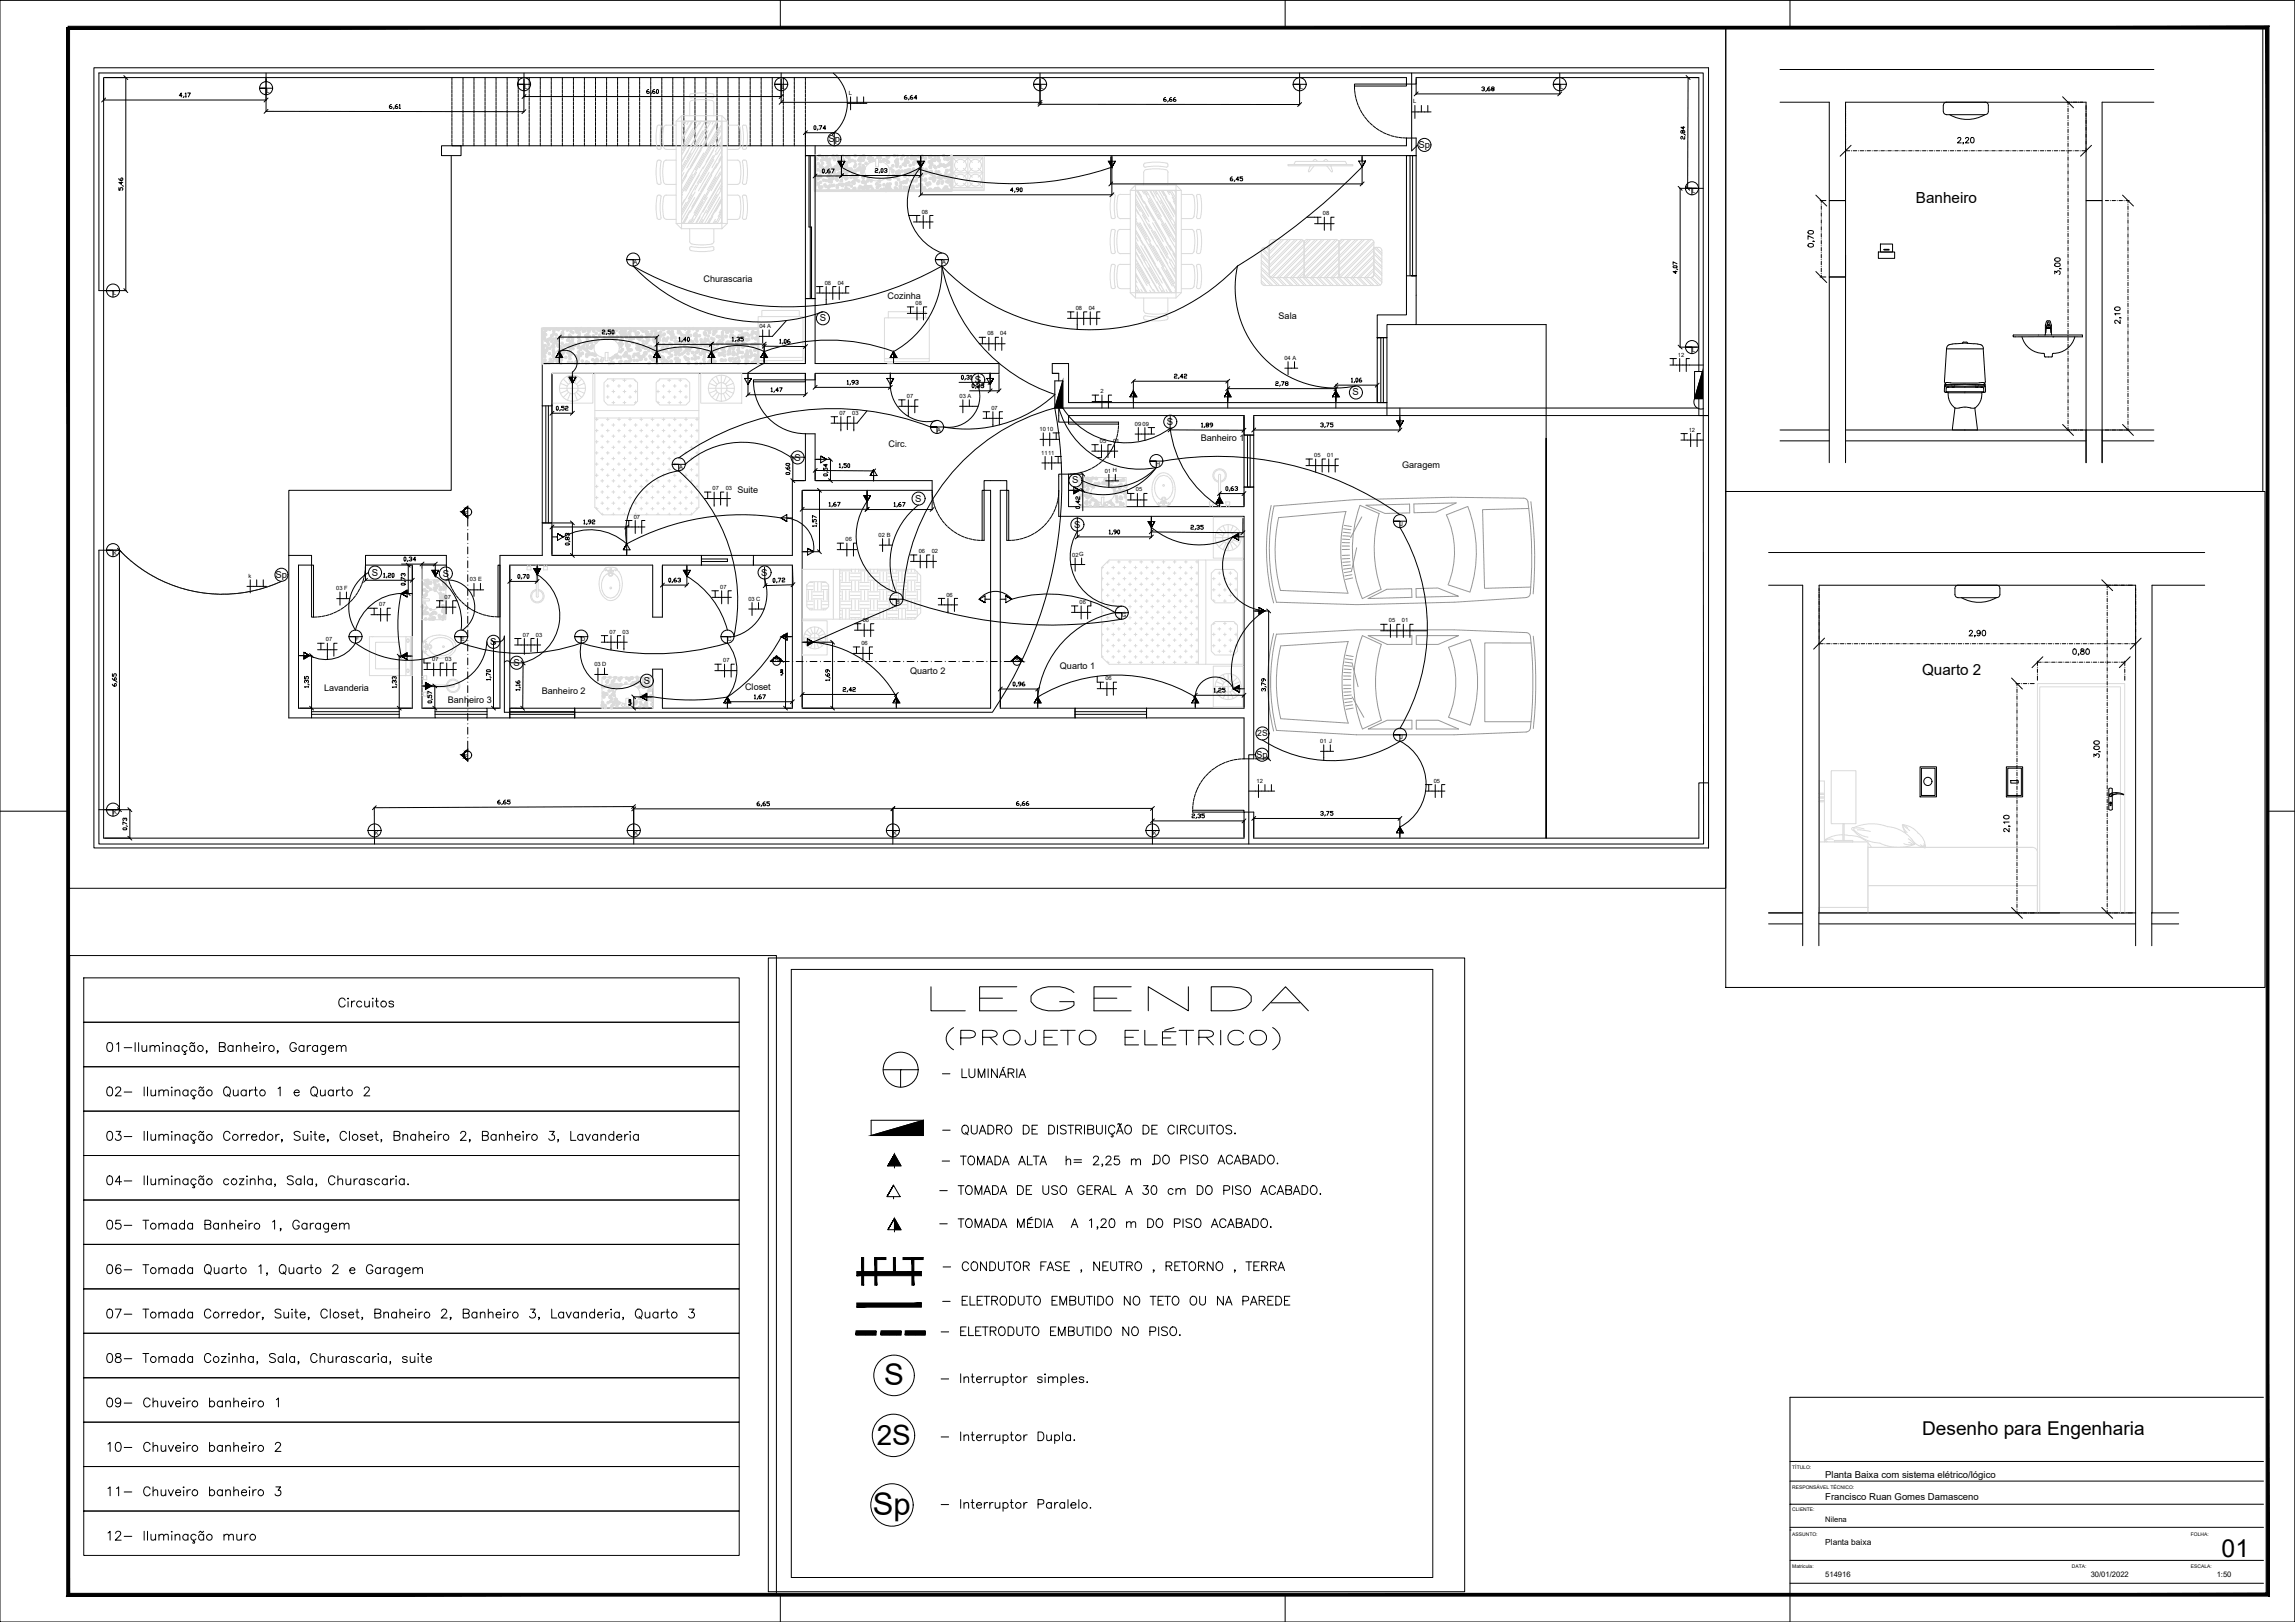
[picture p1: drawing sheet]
<svg xmlns="http://www.w3.org/2000/svg" width="841mm" height="594mm" viewBox="0 0 841 594" stroke-linecap="round" stroke-linejoin="round" font-family="sans-serif">
<defs><g id="words">
<text font-size="13.7" x="340.1" y="371.5">LEGENDA</text>
<text font-size="12.8" x="345.4" y="385.6">(PROJETO ELÉTRICO)</text>
<text font-size="11.4" x="319.9" y="554.8">Sp</text>
<text font-size="10.9" x="324" y="507.2">S</text>
<text font-size="10.2" x="321.3" y="529.3">2S</text>
<text font-size="9.1" x="814.1" y="570.3">01</text>
<g font-size="8.4">
<text x="37.7" y="452.6">05- Tomada Banheiro 1, Garagem</text>
<text x="343.3" y="451.6">- TOMADA MÉDIA A 1,20 m DO PISO ACABADO.</text>
</g>
<g font-size="7.9">
<text x="37.7" y="403.6">02- Iluminação Quarto 1 e Quarto 2</text>
<text x="37.7" y="468.8">06- Tomada Quarto 1, Quarto 2 e Garagem</text>
</g>
<g font-size="7.5">
<text x="344" y="395.8">- LUMINÁRIA</text>
<text x="344" y="428.6">- TOMADA ALTA h= 2,25 m .</text>
<text x="37.7" y="484.7">07- Tomada Corredor, Suite, Closet, Bnaheiro 2, Banheiro 3, Lavanderia, Quarto 3</text>
<text x="37.7" y="500.9">08- Tomada Cozinha, Sala, Churascaria, suite</text>
</g>
<g font-size="7.1">
<text x="343.3" y="438.9">- TOMADA DE USO GERAL A 30 cm DO PISO ACABADO.</text>
<text x="344.3" y="467.1">- CONDUTOR FASE , NEUTRO , RETORNO , TERRA</text>
</g>
<text font-size="7" x="704.4" y="525.7">Desenho para Engenharia</text>
<g font-size="6.6">
<text x="122.8" y="370.1">Circuitos</text>
<text x="421.9" y="427.6">DO PISO ACABADO.</text>
<text x="344.3" y="479.1">- ELETRODUTO EMBUTIDO NO TETO OU NA PAREDE</text>
<text x="343.6" y="490.4">- ELETRODUTO EMBUTIDO NO PISO.</text>
<text x="37.7" y="516.5">09- Chuveiro banheiro 1</text>
<text x="38.5" y="532.7">10- Chuveiro banheiro 2</text>
<text x="38.5" y="548.9">11- Chuveiro banheiro 3</text>
</g>
<g font-size="5.6">
<text x="702.1" y="74.4">Banheiro</text>
<text x="704.4" y="247.3">Quarto 2</text>
</g>
<g font-size="3.5">
<text x="303.6" y="52.1">Sp</text>
<text x="519.8" y="54.2">Sp</text>
<text x="300.4" y="117.7">S</text>
<text x="357.3" y="140.2">S</text>
<text x="495.7" y="144.8">S</text>
<text x="427.7" y="155.6">S</text>
<text x="291.1" y="168.7">S</text>
<text x="392.9" y="177.1">S</text>
<text x="335.4" y="183.7">S</text>
<text x="393.6" y="193.3">S</text>
<text x="101" y="211.6">Sp</text>
<text x="136.2" y="210.8">S</text>
<text x="162.2" y="211.2">S</text>
<text x="279" y="210.8">S</text>
<text x="179.6" y="236.1">S</text>
<text x="188.1" y="243.8">S</text>
<text x="235.9" y="250.5">S</text>
<text x="460.3" y="277.6">Sp</text>
<text x="668.9" y="541.4">Planta Baixa com sistema elétrico/lógico</text>
<text x="668.9" y="549.5">Francisco Ruan Gomes Damasceno</text>
</g>
<g font-size="3.3">
<text x="257.8" y="103.4">Churascaria</text>
<text x="325.3" y="109.6">Cozinha</text>
<text x="468.5" y="116.8">Sala</text>
<text x="440" y="161.4">Banheiro 1</text>
<text x="325.6" y="163.7">Circ.</text>
<text x="513.8" y="171.3">Garagem</text>
<text x="270.3" y="180.4">Suite</text>
<text x="388.4" y="245.2">Quarto 1</text>
<text x="333.5" y="246.8">Quarto 2</text>
<text x="118.7" y="253">Lavanderia</text>
<text x="164.1" y="257.3">Banheiro 3</text>
<text x="198.5" y="254.4">Banheiro 2</text>
<text x="273" y="252.8">Closet</text>
</g>
<g font-size="3.1">
<text x="460.8" y="269.7">2S</text>
<text x="668.9" y="565.8">Planta baixa</text>
</g>
<g font-size="2.8">
<text x="668.9" y="557.5">Nilena</text>
<text x="668.9" y="577.6">514916</text>
<text x="766.1" y="577.6">30/01/2022</text>
<text x="812.3" y="577.6">1:50</text>
</g>
<g font-size="2.1">
<text x="97.6" y="34">L</text>
<text x="192.2" y="32.5">L</text>
<text x="286.4" y="32.5">L</text>
<text x="311.1" y="34.8">L</text>
<text x="381.3" y="32.5">L</text>
<text x="476.4" y="32.5">L</text>
<text x="571.7" y="32.5">L</text>
<text x="517.9" y="37.9">L</text>
<text x="620.1" y="70.6">L</text>
<text x="337.8" y="78.2">08</text>
<text x="484.8" y="78.9">08</text>
<text x="232.2" y="96.7">A</text>
<text x="345.3" y="96.7">A</text>
<text x="302.2" y="104.2">08</text>
<text x="307" y="104.2">04</text>
<text x="41.5" y="108.1">L</text>
<text x="335.5" y="111.7">08</text>
<text x="394.2" y="113.5">08</text>
<text x="399" y="113.5">04</text>
<text x="278.3" y="120.2">04 A</text>
<text x="361.8" y="122.9">08</text>
<text x="366.6" y="122.9">04</text>
<text x="470.7" y="131.8">04 A</text>
<text x="614.8" y="130.7">12</text>
<text x="620.1" y="128.8">L</text>
<text x="403.3" y="144">2</text>
<text x="332.3" y="145.8">07</text>
<text x="351.6" y="145.8">03 A</text>
<text x="307.6" y="151.9">07</text>
<text x="312.3" y="151.9">03</text>
<text x="363.3" y="150.1">07</text>
<text x="415.9" y="155.9">09</text>
<text x="418.7" y="155.9">09</text>
<text x="343.5" y="158.1">A</text>
<text x="381" y="157.8">1010</text>
<text x="618.9" y="158.1">12</text>
<text x="381.6" y="166.5">1111</text>
<text x="403.1" y="162.2">05</text>
<text x="407.9" y="162.2">01</text>
<text x="481.6" y="167.4">05</text>
<text x="486.4" y="167.4">01</text>
<text x="248.8" y="171.8">A</text>
<text x="404.8" y="173.1">01 H</text>
<text x="423.7" y="170.6">H</text>
<text x="261.2" y="179.5">07</text>
<text x="265.9" y="179.5">03</text>
<text x="416.3" y="180">05</text>
<text x="232.2" y="189.9">07</text>
<text x="322" y="196.6">02 B</text>
<text x="513.1" y="192.6">J</text>
<text x="41.5" y="203.2">K</text>
<text x="309.8" y="198.2">06</text>
<text x="336.7" y="202.5">06</text>
<text x="341.4" y="202.5">02</text>
<text x="392.9" y="203.8">02G</text>
<text x="91.1" y="211.7">k</text>
<text x="172.2" y="213">03 E</text>
<text x="263.9" y="215.7">07</text>
<text x="123.2" y="216.2">03 F</text>
<text x="162.9" y="219.3">07</text>
<text x="274.3" y="220">03 C</text>
<text x="328.5" y="221.2">B</text>
<text x="346.8" y="218.5">06</text>
<text x="395.6" y="221.2">06</text>
<text x="139" y="222.1">07</text>
<text x="316.1" y="227.7">06</text>
<text x="411.1" y="226.1">G</text>
<text x="509" y="228">05</text>
<text x="513.7" y="228">01</text>
<text x="191.6" y="233.2">07</text>
<text x="196.4" y="233.2">03</text>
<text x="223.4" y="232.1">07</text>
<text x="228.1" y="232.1">03</text>
<text x="119.4" y="234.9">07</text>
<text x="130.2" y="234.8">F</text>
<text x="168.9" y="234.8">E</text>
<text x="212.9" y="234.8">D</text>
<text x="266.6" y="234.9">C</text>
<text x="315.7" y="236.3">06</text>
<text x="158.4" y="242.1">07</text>
<text x="163.2" y="242.1">03</text>
<text x="217.8" y="244">03 D</text>
<text x="265" y="242.6">07</text>
<text x="405.1" y="249.1">06</text>
<text x="483.8" y="272.1">01 J</text>
<text x="513.1" y="270.8">J</text>
<text x="460.5" y="286.7">12</text>
<text x="525.4" y="286.7">05</text>
<text x="41.5" y="298.3">K</text>
<text x="137.3" y="305.9">K</text>
<text x="232.4" y="305.9">K</text>
<text x="327.3" y="305.9">K</text>
<text x="422.4" y="305.9">K</text>
</g>
<g font-size="1.8">
<text x="171.4" y="188.1" transform="rotate(-90 171.4 188.1)">A</text>
<text x="284" y="242.2">A</text>
<text x="372.1" y="242.2">A</text>
<text x="171.4" y="277.2" transform="rotate(-90 171.4 277.2)">A</text>
<text x="656.8" y="538.2">TÍTULO:</text>
<text x="656.8" y="545.4">RESPONSÁVEL TÉCNICO:</text>
<text x="656.8" y="553.5">CLIENTE:</text>
<text x="656.8" y="562.5">ASSUNTO:</text>
<text x="802.9" y="562.5">FOLHA:</text>
<text x="656.8" y="574.1">Matricula:</text>
<text x="759.3" y="574.1">DATA:</text>
<text x="802.9" y="574.1">ESCALA:</text>
</g>
</g></defs>
<!-- layer: Paredes -->
<g fill="none" stroke="#000" stroke-width=".37">
<path d="M670.3 37.4v36.1h6v-36.1M764.5 37.4v36.1h5.8v-36.1M161.8 53.4h7.2v3.6h-7.2zM295.1 53.4h220.3v-2.8h3.6v6.4h-223.9zM298.7 53.4v3.6M515.4 101v14.3h-10.7v8.4h3.6v-4.8h10.7v-17.9M295.1 136.8v2.3h3.6v-2.3h67.4v-3.6h-67.4v-23.8h-3.6v23.8h-96.4v15.4M295.1 136.8h-92.8v11.8M295.1 136.8v2.3M385.6 136.8h2.4M388 136.8h-2.4v-3.6h6v14.3h116.7v4.7h-48.9v7.2h-3.5v-7.2M388 136.8v2.7"/>
<path d="M622.6 136.1v-107.7h-103.6v2.4h-3.6v-2.4h-477.4v278.6h417.9v-9.6h3.5v9.6h163.2v-20.3h3.5v23.9M388 144.5v10.1h3.6v-2.4h64.3M455.9 152.2v7.2M622.6 140.6v11.6h3.5v-127.4h-591.7v285.8h591.7M764.5 157.5v12M770.3 157.5v12M388 173.7h3.6v11.9h64.3v-7.2h3.5v99.5h-3.5v-15h-35.7v-3.5h35.7v-70.3h-67.9zM670.3 169.5v-68.1h6v68.1M276.1 203.4h14.3v-27.4h4.7v-17.1h3.6v17.1h42.9v3.6h-47.6v79.8h69v-79.8h-2.4v-3.6h8.3v3.6h-2.3v79.8h27.4v3.5h-183.4v-3.5h28.6v-14.3h3.5v14.3h47.7v-52.4h-14.3M660.6 214.3v132.1M666.6 214.3l-.1 132.1M782.6 214.3v132.1"/>
<path d="M788.6 214.3l-.1 132.1M114.2 259.4h-4.8v-52.4h4.8v-3.6h-8.4v59.5h8.4M146.3 259.4h4.8v-52.4h-17.2v-3.6h29.7v3.6h-9v52.4h4.8M178.5 259.4h4.7v-56h15.5v-11.9h3.6v11.9h54.7v3.6h-14.3v19h-3.5v-19h-52.4v55.9h-8.3M146.3 262.9h13.1M626.1 307v3.6"/>
</g>
<!-- layer: Telhado -->
<g fill="none" stroke="#000" stroke-width=".37">
<path d="M165.6 28.4v1.1M165.6 29.8v1.2M165.6 31.3v1.2M165.6 32.8v1.2M165.6 34.3v1.2M165.6 35.8v1.2M165.6 37.3v1.2M165.6 38.8v1.2M169.7 28.4v1.1M169.7 29.8v1.2M169.7 31.3v1.2M169.7 32.8v1.2"/>
<path d="M169.7 34.3v1.2M169.7 35.8v1.2M169.7 37.3v1.2M169.7 38.8v1.2M173.7 28.4v1.1M173.7 29.8v1.2M173.7 31.3v1.2M173.7 32.8v1.2M173.7 34.3v1.2M173.7 35.8v1.2M173.7 37.3v1.2M173.7 38.8v1.2"/>
<path d="M177.8 28.4v1.1M177.8 29.8v1.2M177.8 31.3v1.2M177.8 32.8v1.2M177.8 34.3v1.2M177.8 35.8v1.2M177.8 37.3v1.2M177.8 38.8v1.2M181.8 28.4v1.1M181.8 29.8v1.2M181.8 31.3v1.2M181.8 32.8v1.2"/>
<path d="M181.8 34.3v1.2M181.8 35.8v1.2M181.8 37.3v1.2M181.8 38.8v1.2M185.8 28.4v1.1M185.8 29.8v1.2M185.8 31.3v1.2M185.8 32.8v1.2M185.8 34.3v1.2M185.8 35.8v1.2M185.8 37.3v1.2M185.8 38.8v1.2"/>
<path d="M189.9 28.4v1.1M189.9 29.8v1.2M189.9 31.3v1.2M189.9 32.8v1.2M189.9 34.3v1.2M189.9 35.8v1.2M189.9 37.3v1.2M189.9 38.8v1.2M193.9 28.4v1.1M193.9 29.8v1.2M193.9 31.3v1.2M193.9 32.8v1.2"/>
<path d="M193.9 34.3v1.2M193.9 35.8v1.2M193.9 37.3v1.2M193.9 38.8v1.2M198 28.4v1.1M198 29.8v1.2M198 31.3v1.2M198 32.8v1.2M198 34.3v1.2M198 35.8v1.2M198 37.3v1.2M198 38.8v1.2"/>
<path d="M202 28.4v1.1M202 29.8v1.2M202 31.3v1.2M202 32.8v1.2M202 34.3v1.2M202 35.8v1.2M202 37.3v1.2M202 38.8v1.2M206.1 28.4v1.1M206.1 29.8v1.2M206.1 31.3v1.2M206.1 32.8v1.2"/>
<path d="M206.1 34.3v1.2M206.1 35.8v1.2M206.1 37.3v1.2M206.1 38.8v1.2M210.1 28.4v1.1M210.1 29.8v1.2M210.1 31.3v1.2M210.1 32.8v1.2M210.1 34.3v1.2M210.1 35.8v1.2M210.1 37.3v1.2M210.1 38.8v1.2"/>
<path d="M214.2 28.4v1.1M214.2 29.8v1.2M214.2 31.3v1.2M214.2 32.8v1.2M214.2 34.3v1.2M214.2 35.8v1.2M214.2 37.3v1.2M214.2 38.8v1.2M218.2 28.4v1.1M218.2 29.8v1.2M218.2 31.3v1.2M218.2 32.8v1.2"/>
<path d="M218.2 34.3v1.2M218.2 35.8v1.2M218.2 37.3v1.2M218.2 38.8v1.2M222.3 28.4v1.1M222.3 29.8v1.2M222.3 31.3v1.2M222.3 32.8v1.2M222.3 34.3v1.2M222.3 35.8v1.2M222.3 37.3v1.2M222.3 38.8v1.2"/>
<path d="M226.3 28.4v1.1M226.3 29.8v1.2M226.3 31.3v1.2M226.3 32.8v1.2M226.3 34.3v1.2M226.3 35.8v1.2M226.3 37.3v1.2M226.3 38.8v1.2M230.4 28.4v1.1M230.4 29.8v1.2M230.4 31.3v1.2M230.4 32.8v1.2"/>
<path d="M230.4 34.3v1.2M230.4 35.8v1.2M230.4 37.3v1.2M230.4 38.8v1.2M234.4 28.4v1.1M234.4 29.8v1.2M234.4 31.3v1.2M234.4 32.8v1.2M234.4 34.3v1.2M234.4 35.8v1.2M234.4 37.3v1.2M234.4 38.8v1.2"/>
<path d="M238.5 28.4v1.1M238.5 29.8v1.2M238.5 31.3v1.2M238.5 32.8v1.2M238.5 34.3v1.2M238.5 35.8v1.2M238.5 37.3v1.2M238.5 38.8v1.2M242.5 28.4v1.1M242.5 29.8v1.2M242.5 31.3v1.2M242.5 32.8v1.2"/>
<path d="M242.5 34.3v1.2M242.5 35.8v1.2M242.5 37.3v1.2M242.5 38.8v1.2M246.5 28.4v1.1M246.5 29.8v1.2M246.5 31.3v1.2M246.5 32.8v1.2M246.5 34.3v1.2M246.5 35.8v1.2M246.5 37.3v1.2M246.5 38.8v1.2"/>
<path d="M250.6 28.4v1.1M250.6 29.8v1.2M250.6 31.3v1.2M250.6 32.8v1.2M250.6 34.3v1.2M250.6 35.8v1.2M250.6 37.3v1.2M250.6 38.8v1.2M254.7 28.4v1.1M254.7 29.8v1.2M254.7 31.3v1.2M254.7 32.8v1.2"/>
<path d="M254.7 34.3v1.2M254.7 35.8v1.2M254.7 37.3v1.2M254.7 38.8v1.2M258.7 28.4v1.1M258.7 29.8v1.2M258.7 31.3v1.2M258.7 32.8v1.2M258.7 34.3v1.2M258.7 35.8v1.2M258.7 37.3v1.2M258.7 38.8v1.2"/>
<path d="M262.8 28.4v1.1M262.8 29.8v1.2M262.8 31.3v1.2M262.8 32.8v1.2M262.8 34.3v1.2M262.8 35.8v1.2M262.8 37.3v1.2M262.8 38.8v1.2M266.8 28.4v1.1M266.8 29.8v1.2M266.8 31.3v1.2M266.8 32.8v1.2"/>
<path d="M266.8 34.3v1.2M266.8 35.8v1.2M266.8 37.3v1.2M266.8 38.8v1.2M270.8 28.4v1.1M270.8 29.8v1.2M270.8 31.3v1.2M270.8 32.8v1.2M270.8 34.3v1.2M270.8 35.8v1.2M270.8 37.3v1.2M270.8 38.8v1.2"/>
<path d="M274.9 28.4v1.1M274.9 29.8v1.2M274.9 31.3v1.2M274.9 32.8v1.2M274.9 34.3v1.2M274.9 35.8v1.2M274.9 37.3v1.2M274.9 38.8v1.2M278.9 28.4v1.1M278.9 29.8v1.2M278.9 31.3v1.2M278.9 32.8v1.2"/>
<path d="M278.9 34.3v1.2M278.9 35.8v1.2M278.9 37.3v1.2M278.9 38.8v1.2M283 28.4v1.1M283 29.8v1.2M283 31.3v1.2M283 32.8v1.2M283 34.3v1.2M283 35.8v1.2M283 37.3v1.2M283 38.8v1.2"/>
<path d="M287.1 28.4v1.1M287.1 29.8v1.2M287.1 31.3v1.2M287.1 32.8v1.2M287.1 34.3v1.2M287.1 35.8v1.2M287.1 37.3v1.2M287.1 38.8v1.2M291.1 28.4v1.1M291.1 29.8v1.2M291.1 31.3v1.2M291.1 32.8v1.2"/>
<path d="M291.1 34.3v1.2M291.1 35.8v1.2M291.1 37.3v1.2M291.1 38.8v1.2M295.1 28.4v1.1M295.1 29.8v1.2M295.1 31.3v1.2M295.1 32.8v1.2M295.1 34.3v1.2M295.1 35.8v1.2M295.1 37.3v1.2M295.1 38.8v1.2"/>
<path d="M165.4 57v122.6h-59.6v23.8M165.6 52.3v1.1h129.5v-1.1M165.6 40.3v1.2M165.6 41.8v1.2M165.6 43.3v1.2M165.6 44.8v1.2M165.6 46.3v1.2M165.6 47.8v1.2M165.6 49.3v1.2M165.6 50.8v1.2M169.7 40.3v1.2M169.7 41.8v1.2"/>
<path d="M169.7 43.3v1.2M169.7 44.8v1.2M169.7 46.3v1.2M169.7 47.8v1.2M169.7 49.3v1.2M169.7 50.8v1.2M169.7 52.3v1.1M173.7 40.3v1.2M173.7 41.8v1.2M173.7 43.3v1.2M173.7 44.8v1.2M173.7 46.3v1.2"/>
<path d="M173.7 47.8v1.2M173.7 49.3v1.2M173.7 50.8v1.2M173.7 52.3v1.1M177.8 40.3v1.2M177.8 41.8v1.2M177.8 43.3v1.2M177.8 44.8v1.2M177.8 46.3v1.2M177.8 47.8v1.2M177.8 49.3v1.2M177.8 50.8v1.2"/>
<path d="M177.8 52.3v1.1M181.8 40.3v1.2M181.8 41.8v1.2M181.8 43.3v1.2M181.8 44.8v1.2M181.8 46.3v1.2M181.8 47.8v1.2M181.8 49.3v1.2M181.8 50.8v1.2M181.8 52.3v1.1M185.8 40.3v1.2M185.8 41.8v1.2"/>
<path d="M185.8 43.3v1.2M185.8 44.8v1.2M185.8 46.3v1.2M185.8 47.8v1.2M185.8 49.3v1.2M185.8 50.8v1.2M185.8 52.3v1.1M189.9 40.3v1.2M189.9 41.8v1.2M189.9 43.3v1.2M189.9 44.8v1.2M189.9 46.3v1.2"/>
<path d="M189.9 47.8v1.2M189.9 49.3v1.2M189.9 50.8v1.2M189.9 52.3v1.1M193.9 40.3v1.2M193.9 41.8v1.2M193.9 43.3v1.2M193.9 44.8v1.2M193.9 46.3v1.2M193.9 47.8v1.2M193.9 49.3v1.2M193.9 50.8v1.2"/>
<path d="M193.9 52.3v1.1M198 40.3v1.2M198 41.8v1.2M198 43.3v1.2M198 44.8v1.2M198 46.3v1.2M198 47.8v1.2M198 49.3v1.2M198 50.8v1.2M198 52.3v1.1M202 40.3v1.2M202 41.8v1.2"/>
<path d="M202 43.3v1.2M202 44.8v1.2M202 46.3v1.2M202 47.8v1.2M202 49.3v1.2M202 50.8v1.2M202 52.3v1.1M206.1 40.3v1.2M206.1 41.8v1.2M206.1 43.3v1.2M206.1 44.8v1.2M206.1 46.3v1.2"/>
<path d="M206.1 47.8v1.2M206.1 49.3v1.2M206.1 50.8v1.2M206.1 52.3v1.1M210.1 40.3v1.2M210.1 41.8v1.2M210.1 43.3v1.2M210.1 44.8v1.2M210.1 46.3v1.2M210.1 47.8v1.2M210.1 49.3v1.2M210.1 50.8v1.2"/>
<path d="M210.1 52.3v1.1M214.2 40.3v1.2M214.2 41.8v1.2M214.2 43.3v1.2M214.2 44.8v1.2M214.2 46.3v1.2M214.2 47.8v1.2M214.2 49.3v1.2M214.2 50.8v1.2M214.2 52.3v1.1M218.2 40.3v1.2M218.2 41.8v1.2"/>
<path d="M218.2 43.3v1.2M218.2 44.8v1.2M218.2 46.3v1.2M218.2 47.8v1.2M218.2 49.3v1.2M218.2 50.8v1.2M218.2 52.3v1.1M222.3 40.3v1.2M222.3 41.8v1.2M222.3 43.3v1.2M222.3 44.8v1.2M222.3 46.3v1.2"/>
<path d="M222.3 47.8v1.2M222.3 49.3v1.2M222.3 50.8v1.2M222.3 52.3v1.1M226.3 40.3v1.2M226.3 41.8v1.2M226.3 43.3v1.2M226.3 44.8v1.2M226.3 46.3v1.2M226.3 47.8v1.2M226.3 49.3v1.2M226.3 50.8v1.2"/>
<path d="M226.3 52.3v1.1M230.4 40.3v1.2M230.4 41.8v1.2M230.4 43.3v1.2M230.4 44.8v1.2M230.4 46.3v1.2M230.4 47.8v1.2M230.4 49.3v1.2M230.4 50.8v1.2M230.4 52.3v1.1M234.4 40.3v1.2M234.4 41.8v1.2"/>
<path d="M234.4 43.3v1.2M234.4 44.8v1.2M234.4 46.3v1.2M234.4 47.8v1.2M234.4 49.3v1.2M234.4 50.8v1.2M234.4 52.3v1.1M238.5 40.3v1.2M238.5 41.8v1.2M238.5 43.3v1.2M238.5 44.8v1.2M238.5 46.3v1.2"/>
<path d="M238.5 47.8v1.2M238.5 49.3v1.2M238.5 50.8v1.2M238.5 52.3v1.1M242.5 40.3v1.2M242.5 41.8v1.2M242.5 43.3v1.2M242.5 44.8v1.2M242.5 46.3v1.2M242.5 47.8v1.2M242.5 49.3v1.2M242.5 50.8v1.2"/>
<path d="M242.5 52.3v1.1M246.5 40.3v1.2M246.5 41.8v1.2M246.5 43.3v1.2M246.5 44.8v1.2M246.5 46.3v1.2M246.5 47.8v1.2M246.5 49.3v1.2M246.5 50.8v1.2M246.5 52.3v1.1M250.6 40.3v1.2M250.6 41.8v1.2"/>
<path d="M250.6 43.3v1.2M250.6 44.8v1.2M250.6 46.3v1.2M250.6 47.8v1.2M250.6 49.3v1.2M250.6 50.8v1.2M250.6 52.3v1.1M254.7 40.3v1.2M254.7 41.8v1.2M254.7 43.3v1.2M254.7 44.8v1.2M254.7 46.3v1.2"/>
<path d="M254.7 47.8v1.2M254.7 49.3v1.2M254.7 50.8v1.2M254.7 52.3v1.1M258.7 40.3v1.2M258.7 41.8v1.2M258.7 43.3v1.2M258.7 44.8v1.2M258.7 46.3v1.2M258.7 47.8v1.2M258.7 49.3v1.2M258.7 50.8v1.2"/>
<path d="M258.7 52.3v1.1M262.8 40.3v1.2M262.8 41.8v1.2M262.8 43.3v1.2M262.8 44.8v1.2M262.8 46.3v1.2M262.8 47.8v1.2M262.8 49.3v1.2M262.8 50.8v1.2M262.8 52.3v1.1M266.8 40.3v1.2M266.8 41.8v1.2"/>
<path d="M266.8 43.3v1.2M266.8 44.8v1.2M266.8 46.3v1.2M266.8 47.8v1.2M266.8 49.3v1.2M266.8 50.8v1.2M266.8 52.3v1.1M270.8 40.3v1.2M270.8 41.8v1.2M270.8 43.3v1.2M270.8 44.8v1.2M270.8 46.3v1.2"/>
<path d="M270.8 47.8v1.2M270.8 49.3v1.2M270.8 50.8v1.2M270.8 52.3v1.1M274.9 40.3v1.2M274.9 41.8v1.2M274.9 43.3v1.2M274.9 44.8v1.2M274.9 46.3v1.2M274.9 47.8v1.2M274.9 49.3v1.2M274.9 50.8v1.2"/>
<path d="M274.9 52.3v1.1M278.9 40.3v1.2M278.9 41.8v1.2M278.9 43.3v1.2M278.9 44.8v1.2M278.9 46.3v1.2M278.9 47.8v1.2M278.9 49.3v1.2M278.9 50.8v1.2M278.9 52.3v1.1M283 40.3v1.2M283 41.8v1.2"/>
<path d="M283 43.3v1.2M283 44.8v1.2M283 46.3v1.2M283 47.8v1.2M283 49.3v1.2M283 50.8v1.2M283 52.3v1.1M287.1 40.3v1.2M287.1 41.8v1.2M287.1 43.3v1.2M287.1 44.8v1.2M287.1 46.3v1.2"/>
<path d="M287.1 47.8v1.2M287.1 49.3v1.2M287.1 50.8v1.2M287.1 52.3v1.1M291.1 40.3v1.2M291.1 41.8v1.2M291.1 43.3v1.2M291.1 44.8v1.2M291.1 46.3v1.2M291.1 47.8v1.2M291.1 49.3v1.2M291.1 50.8v1.2"/>
<path d="M291.1 52.3v1.1M295.1 40.3v1.2M295.1 41.8v1.2M295.1 43.3v1.2M295.1 44.8v1.2M295.1 46.3v1.2M295.1 47.8v1.2M295.1 49.3v1.2M295.1 50.8v1.2M519 118.9h47.6v188.1v-146.5M508.3 152.2h117.8v154.8"/>
</g>
<!-- layer: MOBILIA -->
<g fill="none" stroke="#dbdbdb" stroke-width="1">
<path d="M298.7 57v12.8h50v-12.8M303 58.3l-.4 .2M303 58.3l-.1 .4-.3-.2M303.3 59.7l.5-.5 .1 .6M303.4 59.8l.5 .1M306.6 57l-.2 .2h.3M306.8 57l.1 .2M311 57.2l-.3 .4h.4M311.1 57.2l.1 .4M311.2 58.9l.5-.1-.2 .4-.3-.2M315.4 57.6l-.3 .4h.3M315.5 57.6l.1 .4"/>
<path d="M316.3 57h.1M316.7 57l-.1 .2-.3-.2M319.7 58l-.3 .3h.4v-.3M324.1 58.3l-.3 .4h.3M324.1 58.3l.1 .4M325 57.5l.5-.2-.2 .4-.3-.2M328.4 58.7l-.3 .4h.4M328.5 58.7v.4M328.8 57h.1M329.1 59.7l-.5 .2 .3 .3 .2-.4M332.7 59.1l-.3 .4h.4M332.8 59.1l.1 .4"/>
<path d="M333.7 58l.4-.2-.1 .4zM334.8 57.8l.5-.4 .1 .5M334.8 57.9l.6 .1M336.8 59.9h.3M337.1 59.5l-.3 .3M337.1 59.5l.1 .4M341.2 58.9l.5-.5 .1 .5M341.2 58.9l.6 .1M341.4 59.9l-.3 .3 .4 .1M341.5 59.9l.1 .4M342.8 58.3l-.4 .2M342.8 58.3l-.1 .4-.3-.2"/>
<path d="M347.7 59.9l.5-.5 .1 .6M347.7 59.9l.6 .1M298.7 61h.2M298.9 60.6l-.2 .2M299 60.6v.4M299.7 65.2l-.3 .3h.4M299.8 65.2l.1 .3M300 67.1l-.4 .1 .3 .3 .1-.4M300.5 69.7v.1M300.7 69.7v.1M301.5 62.7l-.4 .2 .3 .2 .1-.3M303.2 61l-.3 .4h.4"/>
<path d="M303.2 69.7l.2 .1M303.3 61l.1 .4M303.6 69.6l-.1 .2M303.7 69.5l-.5 .2M304 65.5l-.3 .4h.4M304.1 65.5l.1 .4M304.1 66.6l.5-.5 .1 .6M304.1 66.7l.6 .1M305.1 65.1l-.4 .2 .3 .2 .1-.3M306.6 60.8l-.4 .1 .3 .2 .1-.3M307.6 61.4l-.3 .3 .3 .1M307.6 61.4l.1 .4"/>
<path d="M308.4 65.9l-.3 .4h.3M308.5 65.9v.4M308.7 67.6l-.1 .4M308.7 67.6l-.4 .1 .3 .3M309.8 60.8l.5-.5v.5M309.8 60.8l.5 .1M309.8 63.3l.4-.1-.2 .4-.2-.2M311.1 67.2v.5h-.5zM311.9 61.8l-.3 .3 .4 .1M312 61.8v.3M312.7 66.3l-.3 .4h.4M312.8 66.3l.1 .4"/>
<path d="M313.8 65.6l-.4 .2M313.8 65.7l-.1 .3-.3-.2M315.3 61.3l-.2 .4-.3-.3M315.3 61.2l-.4 .2M316.2 62.2l-.3 .3h.4M316.3 62.1l.1 .4M316.7 61.3l.1 .6-.6-.2zM317 68.2l.4-.2-.1 .5zM317 66.7l-.2 .4h.3M317 68.6l.5-.4 .1 .5M317 68.7l.6 .1M317.2 66.7v.4"/>
<path d="M321.4 67.1l-.3 .4h.4M321.5 67.1l.1 .4M322.2 66.2l-.1 .1M322.5 66.2l-.1 .3-.3-.2M323.5 69.7l.5-.6 .1 .6M323.5 69.7l.6 .1M325.7 67.5l-.3 .3h.4M325.8 67.5l.1 .3M326.1 68.6l-.4 .1 .3 .2 .1-.3M327.6 64.1l-.4 .2M327.6 64.2l-.2 .4-.2-.2M329.1 63.8l.5-.5 .1 .6-.6-.1"/>
<path d="M329.3 63.3v.4l-.4-.1 .3-.3M330.1 67.8l-.3 .4h.3M330.2 67.8v.4M330.8 66.7l.4-.1-.2 .4-.2-.2M332.5 62.6l-.3-.2 .5-.2-.2 .4M333.5 63.7l-.2 .3 .3 .1M333.7 63.6v.4M334.4 68.2l-.3 .4h.4M334.5 68.2l.1 .4M334.8 69.1l-.2 .3-.3-.2M334.8 69l-.4 .2M335.6 64.7l.5-.4 .1 .6z"/>
<path d="M336.3 64.7l-.2 .3-.3-.2M336.3 64.6l-.4 .2M337.3 60.4l.4-.1-.1 .3zM337.9 64.1l-.3 .3h.4M338 64l.1 .4M338.8 69l-.3-.1 .3-.3 .1 .4M339.9 67.1l-.1 .4M339.9 67.1l-.4 .1 .2 .3M341 62.8l.4-.1-.2 .4-.3-.2M342.2 64.4l-.2 .4h.3M342.3 64.4l.1 .4M342.5 65.2l.1 .7-.5-.1z"/>
<path d="M343.1 69l-.3 .3 .4 .1M343.1 69.7l.1 .1M343.2 69v.4M343.5 69.5l-.4 .2M343.5 69.5l-.1 .3M344.6 65.3l.4-.2-.2 .4-.3-.2M345.7 60.3l-.3 .3h.4M345.8 60.3l.1 .3M346.5 60.7l-.5 .2 .3 .2 .1-.3M346.6 64.8l-.3 .4h.4M346.7 64.8l.1 .4M347.4 69.4l-.3 .3h.4"/>
<path d="M347.5 69.4l.1 .3M348.6 67.5l-.5 .2 .3 .3 .2-.4M348.7 66.6l-.2 .2h.2M199.3 128.7l.4-.2-.1 .4-.3-.2M199.5 123.5l-.3 .4h.4M199.6 123.5l.1 .4M200.3 128.1l-.3 .4h.4M200.4 128.1l.1 .4M200.7 124.3l.4 .2 .1-.4-.4 .2M201.2 132.6l-.3 .4h.4M201.3 132.6v.4M203.2 125.5l.6 .1"/>
<path d="M203.3 131l-.4 .1M203.3 131l-.1 .3-.3-.1M203.7 124.9l-.5 .5M203.7 124.9l.1 .6M203.8 123.9l-.3 .4h.4M203.9 123.9l.1 .4M204.5 131.8l.1 .7-.6-.2zM204.7 128.5l-.3 .3 .3 .1M204.8 128.5l.1 .3M204.8 126.5l-.4 .2M204.8 126.6l-.1 .4-.3-.2M205.5 133l-.1 .2"/>
<path d="M205.6 133l.1 .2M205.9 122.3l.4-.1-.1 .4-.3-.2M208.2 124.3l-.3 .3 .3 .1M208.3 124.3v.4M208.4 129l-.4 .2 .3 .2 .1-.4M209 128.9l-.3 .3 .4 .1M209.1 128.8l.1 .4M209.9 124.6l-.4 .2 .3 .2 .1-.4M210.1 126l.1 .5h-.5zM210.6 133.2l.3-.3 .1 .3M211.1 120.3l.1 .3 .1-.3M211.5 120.3l-.1 .2h.4"/>
<path d="M211.8 120.3v.2M212 131.5l-.1 .3-.3-.2M212 131.4l-.4 .2M212.5 124.7l-.3 .3 .4 .1v-.4M213.1 127.2l.4-.1-.1 .3zM213.4 129.3l-.3 .3h.3M213.4 129.2l.1 .4M214.5 122.8l.5-.1-.2 .4zM215.3 120.6l.6 .1M215.6 120.3l-.3 .2M215.9 120.3v.3M216 120.5l-.3 .4h.4"/>
<path d="M216.1 120.5l.1 .4M216.6 126.9l.1 .7-.6-.2 .5-.4M216.7 129.7l.3 .2M216.8 125.1l-.2 .3h.3M217 125.1v.3M217.1 129.5l-.1 .4M217.1 129.5l-.4 .1M217.7 129.6l-.3 .4h.4M217.8 129.6v.4M218.2 125.2l.4-.1-.2 .4-.3-.2M219.6 120.9l.4-.2-.1 .4-.3-.2M220.3 120.9l-.3 .4h.4"/>
<path d="M220.4 132.1l.2 .1M220.4 120.9l.1 .4M222.2 121l.1 .7-.5-.1zM223.6 123.2l-.1 .3-.2-.2 .4-.1M224.7 121.3l-.3 .3 .3 .1M224.8 121.3l.1 .3M225.7 130v.4l-.3-.2M226.4 130.4l-.3 .3 .3 .1M226.5 130.4v.3M226.9 125.7l.4-.1-.1 .4zM228.3 122.6l.5 .1M228.3 121.3l.5-.1-.2 .4-.3-.2"/>
<path d="M228.7 122.1l-.5 .5M228.7 122l.4 .1M228.7 122.1l.1 .6M229 121.7l-.3 .3M229 129.4l.5-.4 .1 .6zM229.1 121.6l.1 .4M229.4 132.4l-.4 .2 .3 .2 .1-.4M229.9 126.2l-.3 .3 .3 .1M230 126.2v.4M230.5 128.2l.4-.2-.1 .4zM230.7 130.8l-.3 .3 .4 .1M230.8 130.7l.1 .4"/>
<path d="M232.4 123.6l-.5 .2M232.4 123.7l-.2 .3-.3-.2M233.3 122.1l-.2 .3h.3M233.5 122l.1 .4M234.1 130.6l.4-.2-.1 .5zM234.2 126.6l-.3 .3 .4 .1M234.3 126.6l.1 .4M235 131.2l-.3 .3h.4M235.1 131.1l.1 .4M235.2 123.6v-.5l-.5 .4 .5 .2M235.5 126.2l.5-.2-.2 .5zM236 129.9l.1 .7-.6-.2z"/>
<path d="M237.4 121.7l-.4 .1 .3 .3 .1-.4M237.7 133.1l.1 .1M237.7 122.4l-.3 .4h.4M237.7 133l.4-.1-.1 .3M237.8 122.4l.1 .4M238.5 127l-.2 .3 .3 .1M238.6 127l.1 .4M239.1 128.7l.5-.2-.2 .4-.3-.2M239.4 131.5l-.3 .4h.3M239.5 131.5l.1 .4M240.6 124.3l.4-.2-.1 .4-.3-.2M241.6 124.1l-.5 .5 .6 .1-.1-.6"/>
<path d="M242 122.8l-.2 .4h.3M242.1 122.8l.1 .4M242.4 131l.1 .6-.6-.1zM242.9 127.4l-.3 .3h.4M243 127.4v.3M243.2 131l-.2 .3-.2-.2 .4-.1M243.7 131.9l-.3 .4h.4M243.8 131.9l.1 .4M244.6 126.6l-.1 .3-.3-.1M244.7 126.5l-.4 .2M246.1 122.1l-.4 .2M246.1 122.2l-.1 .4-.3-.2"/>
<path d="M246.4 123.2l-.3 .3h.4M246.5 123.2v.3M247.3 128.1h-.4l.3-.4 .2 .4M247.8 129.2l.3 .2M247.9 129.1l.4-.1-.1 .4M248.1 132.3l-.3 .3h.3M248.2 132.3v.3M248.2 125.6l-.1-.5-.5 .5 .6 .1M249 132.5l-.1-.5-.5 .4 .6 .2M249.7 124.6l-.1 .4-.3-.2M249.8 124.6l-.5 .2M250.7 123.5l-.3 .4h.4"/>
<path d="M250.8 123.5l.1 .4M251 120.3l.1 .3 .1-.3M251.5 128.1l-.3 .4h.4M251.7 128.1v.4M251.9 131.4l-.4 .2M251.9 131.5l-.1 .3-.3-.2M252.4 132.6l-.3 .4h.4M252.5 132.6l.1 .4M253.4 127l-.5 .2M253.4 127.1l-.2 .3-.3-.2M254 126.5l.5-.4 .1 .5M254.1 126.6l.5 .1"/>
<path d="M254.8 122.7l-.4 .1 .3 .2 .1-.3M255.1 123.9l-.3 .4h.3M255.1 133.2l.2-.3 .1 .3M255.1 123.9l.1 .4M255.9 128.5l-.3 .3 .3 .1M256 128.5l.1 .3M256.6 133.2h.3M257 129.5l-.5 .1M257 129.5l-.2 .4-.3-.2M258.4 125.1l-.4 .1 .3 .3 .1-.4M259.4 124.3l-.3 .4h.4M259.5 120.9l.3 .2 .1-.4-.4 .2"/>
<path d="M259.5 124.3v.4M260.1 120.3l-.4 .4M260.1 132.1l.5-.2-.2 .4-.3-.2M260.2 128.9l-.3 .3 .4 .1M260.2 120.3l.1 .4h-.6M260.3 128.8l.1 .4M260.5 127.6l.5-.5 .1 .5M260.5 127.6l.6 .1M261.6 127.7l.4-.2-.1 .4zM262.8 120.3l-.2 .2h.4M263 120.3l.1 .2M263.1 123.3l.4-.2-.1 .4-.3-.2"/>
<path d="M263.7 124.7l-.3 .4h.4M263.8 124.7l.1 .4M264.6 129.3l-.3 .3h.3M264.7 129.2l.1 .4M265.6 129.9l-.4 .2M265.6 130l-.1 .4-.3-.3M266.2 121.7l.5 .1M266.6 121.2l-.5 .5M266.7 121.2v.6M266.7 125.7l.4-.1-.1 .4zM267.2 120.5l-.2 .4h.3M267.3 120.5l.1 .4"/>
<path d="M267.4 128.1l.1 .6-.5-.1zM268.1 125.1l-.3 .3h.3M268.2 125.1v.3M268.2 121.3l.4-.1-.1 .4-.3-.2M268.8 132.6l.3 .2M268.9 129.6l-.3 .4h.4M269 129.6l.1 .4M269.2 132.4v.4M269.3 132.4l-.4 .2M270.3 128.2l.4-.2-.1 .4zM271.6 120.9l-.3 .4h.4M271.7 120.9v.4"/>
<path d="M272.2 123.6l-.4 .2 .3 .2 .1-.3M272.4 125.4l-.3 .4h.4M272.5 125.4l.1 .4M272.6 122.7l.5-.5 .1 .6zM273.3 130l-.3 .4h.3M273.3 130l.1 .4M273.4 129.6l.5-.5 .1 .5M273.4 129.6l.6 .1M274.4 130.4l-.5 .2 .3 .2 .1-.3M275.8 126l-.4 .2 .3 .3 .1-.4M275.9 121.3l-.3 .3 .4 .1M276 121.3l.1 .3"/>
<path d="M276.7 125.8l-.3 .4h.4l.1-.4M276.9 121.8l.4-.1-.1 .4zM277.6 130.4l-.3 .3 .4 .1M277.7 130.4v.3M277.8 120.3h-79.1v12.9M277.8 132.9l-.1 .3M277.8 121.3v11.9M396.6 175.2l-.4 .2 .2 .2 .1-.3M397.1 176.7l-.3 .3 .4 .1M397.2 176.6l.1 .4M399.2 176.2l.6-.5v.6zM400.2 177.6l-.4 .2 .2 .3 .2-.4"/>
<path d="M401.4 177l-.2 .4h.3M401.5 177l.1 .4M404.8 175.9l.5-.2-.2 .4zM405.7 177.1l.5-.4 .1 .5M405.7 177.2l.6 .1M405.8 177.4l-.2 .1M405.8 177.4l.1 .2M408.4 178.3l.5-.1-.2 .3zM410.1 177.8l-.3 .4h.4M410.2 177.8l.1 .4M412.7 178.2l-.1-.6-.4 .6 .5 .1M398 181.6l-.4-.1 .3-.3 .2 .4"/>
<path d="M398.7 182l-.4 .2 .3 .2 .1-.3M400.5 182.6l-.5 .5M400.6 182.6v.5h-.5M401.9 184.7l.3 .1M402.1 184.5l-.2 .1M407 183.6l-.5 .4 .6 .2-.1-.6M410.6 185.1l.4-.1-.1 .3-.4-.1M410.9 182.3l-.3 .4h.4M411.1 182.3v.4M412.5 180.6l-.2 .4-.3-.2M412.5 180.6l-.4 .1M156.3 212.9l.5-.5 .1 .6h-.5"/>
<path d="M156.4 213.8l-.3 .3 .4 .1M156.5 213.8v.3M158 213.3l-.4 .2 .3 .2 .1-.4M160.7 214.2l-.3 .3 .4 .1M160.8 214.1l.1 .4M161.2 215.9l.4-.2-.1 .4-.3-.1M161.3 219l.3 .1M161.5 218.7l-.2 .3M161.7 218.7v.4M162.8 213.9l.5-.5 .1 .6h-.6M155 222.1l-.1 .4-.3-.2M155.1 222.1l-.5 .1"/>
<path d="M157.8 223.2h.1M158.2 224.7l.5-.2-.2 .4-.3-.2M158.4 226.2l-.5 .5 .6 .1v-.6M162.2 227h.1M162.4 223.2l-.3 .4h.4M162.5 223.2l.1 .4M163.3 222.8h.1M163.4 222.7h-.1M221.3 254.9l-.2-.4 .4 .1-.2 .3M221.8 258.4v.3l-.4-.3M221.8 258.2l-.4 .1M222.2 254v.4l-.4-.3"/>
<path d="M222.2 253.9l-.4 .1M222.5 249.6l-.3 .1M222.6 249.7l-.1 .3-.3-.3M223.6 250.9l.1 .4M223.6 250.9l.4 .2-.2 .2M225.2 257.1h-.5l.4 .6M225.3 257.1l-.1 .5M225.6 250.7l.5 .5M225.7 256.4l-.2-.4 .4 .1-.2 .3M226.2 250.6l-.6 .1M226.3 250.6l-.1 .6M226.4 257.5v.4l-.4-.3"/>
<path d="M226.4 257.4l-.4 .1M227.1 248.8v.4l-.4-.3M227.1 248.8h-.4M230.5 249.2l-.1-.4 .4 .1-.2 .3M231.7 248l-.1 .4-.3-.3M232.5 249.9l.7-.1-.2 .6-.5-.5M234.3 258.9l.1 .4 .3-.2-.4-.2M234.8 250.2l.4 .2-.3 .3zM235.5 255.7l-.4 .2 .4 .3v-.4M235.8 251.5v.4l-.3-.3M235.8 251.4l-.3 .1M236.7 255.3l.5 .2-.3 .2z"/>
<path d="M238.4 255.6l.5 .4M239 255.5h-.6M239.1 255.5l-.1 .5M239.1 251.7l.1 .1"/>
</g>
<g fill="#dbdbdb" stroke="#dbdbdb" stroke-width=".37">
<circle cx="200" cy="120.6" r=".47"/>
<circle cx="199.9" cy="122.6" r=".47"/>
<circle cx="199.8" cy="124.6" r=".47"/>
<circle cx="203" cy="122.2" r=".47"/>
<circle cx="199.8" cy="126.6" r=".47"/>
<circle cx="202.9" cy="124.2" r=".47"/>
<circle cx="206.1" cy="121.7" r=".47"/>
<circle cx="199.7" cy="128.6" r=".47"/>
<circle cx="202.8" cy="126.2" r=".47"/>
<circle cx="206" cy="123.8" r=".47"/>
<circle cx="209.2" cy="121.3" r=".47"/>
<circle cx="199.6" cy="130.6" r=".47"/>
<circle cx="202.8" cy="128.2" r=".47"/>
<circle cx="206" cy="125.7" r=".47"/>
<circle cx="209.2" cy="123.3" r=".47"/>
<circle cx="212.3" cy="120.9" r=".47"/>
<circle cx="199.6" cy="132.6" r=".47"/>
<circle cx="202.7" cy="130.2" r=".47"/>
<circle cx="205.9" cy="127.8" r=".47"/>
<circle cx="209.1" cy="125.3" r=".47"/>
<circle cx="212.2" cy="123" r=".47"/>
<circle cx="215.4" cy="120.5" r=".47"/>
<circle cx="202.6" cy="132.3" r=".47"/>
<circle cx="205.8" cy="129.8" r=".47"/>
<circle cx="209" cy="127.4" r=".47"/>
<circle cx="212.1" cy="124.9" r=".47"/>
<circle cx="215.3" cy="122.5" r=".47"/>
<circle cx="205.7" cy="131.8" r=".47"/>
<circle cx="208.9" cy="129.4" r=".47"/>
<circle cx="212" cy="127" r=".47"/>
<circle cx="215.3" cy="124.5" r=".47"/>
<circle cx="218.5" cy="122.1" r=".47"/>
<circle cx="208.9" cy="131.4" r=".47"/>
<circle cx="212" cy="129" r=".47"/>
<circle cx="215.2" cy="126.5" r=".47"/>
<circle cx="218.4" cy="124.1" r=".47"/>
<circle cx="221.5" cy="121.7" r=".47"/>
<circle cx="211.9" cy="131" r=".47"/>
<circle cx="215.1" cy="128.5" r=".47"/>
<circle cx="221.4" cy="123.7" r=".47"/>
<circle cx="224.7" cy="121.2" r=".47"/>
<circle cx="211.8" cy="133" r=".47"/>
<circle cx="215" cy="130.5" r=".47"/>
<circle cx="224.6" cy="123.2" r=".47"/>
<circle cx="227.7" cy="120.8" r=".47"/>
<circle cx="215" cy="132.6" r=".47"/>
<circle cx="218.2" cy="130.1" r=".47"/>
<circle cx="227.7" cy="122.8" r=".47"/>
<circle cx="230.8" cy="120.4" r=".47"/>
<circle cx="218.1" cy="132.1" r=".47"/>
<circle cx="227.6" cy="124.8" r=".47"/>
<circle cx="230.7" cy="122.4" r=".47"/>
<circle cx="227.5" cy="126.8" r=".47"/>
<circle cx="230.7" cy="124.4" r=".47"/>
<circle cx="233.9" cy="122" r=".47"/>
<circle cx="224.3" cy="131.3" r=".47"/>
<circle cx="227.4" cy="128.8" r=".47"/>
<circle cx="230.6" cy="126.5" r=".47"/>
<circle cx="233.8" cy="124" r=".47"/>
<circle cx="237" cy="121.6" r=".47"/>
<circle cx="227.4" cy="130.9" r=".47"/>
<circle cx="230.5" cy="128.5" r=".47"/>
<circle cx="233.7" cy="126" r=".47"/>
<circle cx="236.9" cy="123.5" r=".47"/>
<circle cx="240" cy="121.1" r=".47"/>
<circle cx="227.3" cy="132.9" r=".47"/>
<circle cx="230.5" cy="130.5" r=".47"/>
<circle cx="233.7" cy="128" r=".47"/>
<circle cx="236.8" cy="125.6" r=".47"/>
<circle cx="240" cy="123.2" r=".47"/>
<circle cx="243.2" cy="120.7" r=".47"/>
<circle cx="230.4" cy="132.5" r=".47"/>
<circle cx="233.6" cy="130" r=".47"/>
<circle cx="236.8" cy="127.6" r=".47"/>
<circle cx="239.9" cy="125.2" r=".47"/>
<circle cx="243.1" cy="122.7" r=".47"/>
<circle cx="233.5" cy="132" r=".47"/>
<circle cx="236.7" cy="129.6" r=".47"/>
<circle cx="239.8" cy="127.2" r=".47"/>
<circle cx="243" cy="124.7" r=".47"/>
<circle cx="246.2" cy="122.3" r=".47"/>
<circle cx="236.6" cy="131.6" r=".47"/>
<circle cx="239.7" cy="129.2" r=".47"/>
<circle cx="242.9" cy="126.7" r=".47"/>
<circle cx="246.1" cy="124.3" r=".47"/>
<circle cx="249.2" cy="121.9" r=".47"/>
<circle cx="239.7" cy="131.2" r=".47"/>
<circle cx="242.9" cy="128.8" r=".47"/>
<circle cx="246.1" cy="126.3" r=".47"/>
<circle cx="249.2" cy="123.9" r=".47"/>
<circle cx="252.4" cy="121.4" r=".47"/>
<circle cx="242.8" cy="130.8" r=".47"/>
<circle cx="246" cy="128.3" r=".47"/>
<circle cx="249.1" cy="125.9" r=".47"/>
<circle cx="252.3" cy="123.5" r=".47"/>
<circle cx="255.5" cy="121" r=".47"/>
<circle cx="242.7" cy="132.8" r=".47"/>
<circle cx="245.9" cy="130.4" r=".47"/>
<circle cx="249" cy="127.9" r=".47"/>
<circle cx="252.3" cy="125.5" r=".47"/>
<circle cx="255.4" cy="123" r=".47"/>
<circle cx="258.6" cy="120.6" r=".47"/>
<circle cx="245.9" cy="132.4" r=".47"/>
<circle cx="249" cy="129.9" r=".47"/>
<circle cx="252.2" cy="127.5" r=".47"/>
<circle cx="255.3" cy="125" r=".47"/>
<circle cx="258.5" cy="122.7" r=".47"/>
<circle cx="248.9" cy="132" r=".47"/>
<circle cx="252.1" cy="129.5" r=".47"/>
<circle cx="255.3" cy="127.1" r=".47"/>
<circle cx="258.4" cy="124.6" r=".47"/>
<circle cx="261.7" cy="122.2" r=".47"/>
<circle cx="252" cy="131.5" r=".47"/>
<circle cx="255.2" cy="129.1" r=".47"/>
<circle cx="258.4" cy="126.7" r=".47"/>
<circle cx="261.6" cy="124.2" r=".47"/>
<circle cx="264.7" cy="121.8" r=".47"/>
<circle cx="255.1" cy="131.1" r=".47"/>
<circle cx="258.3" cy="128.7" r=".47"/>
<circle cx="261.5" cy="126.2" r=".47"/>
<circle cx="264.7" cy="123.8" r=".47"/>
<circle cx="267.8" cy="121.4" r=".47"/>
<circle cx="255.1" cy="133.1" r=".47"/>
<circle cx="258.2" cy="130.7" r=".47"/>
<circle cx="261.4" cy="128.2" r=".47"/>
<circle cx="264.6" cy="125.8" r=".47"/>
<circle cx="267.7" cy="123.4" r=".47"/>
<circle cx="270.9" cy="120.9" r=".47"/>
<circle cx="258.1" cy="132.7" r=".47"/>
<circle cx="261.4" cy="130.2" r=".47"/>
<circle cx="264.5" cy="127.8" r=".47"/>
<circle cx="267.7" cy="125.4" r=".47"/>
<circle cx="270.9" cy="123" r=".47"/>
<circle cx="274.1" cy="120.5" r=".47"/>
<circle cx="261.3" cy="132.3" r=".47"/>
<circle cx="264.4" cy="129.8" r=".47"/>
<circle cx="267.6" cy="127.4" r=".47"/>
<circle cx="270.8" cy="124.9" r=".47"/>
<circle cx="274" cy="122.5" r=".47"/>
<circle cx="264.4" cy="131.8" r=".47"/>
<circle cx="267.5" cy="129.4" r=".47"/>
<circle cx="270.7" cy="127" r=".47"/>
<circle cx="273.9" cy="124.5" r=".47"/>
<circle cx="277" cy="122.1" r=".47"/>
<circle cx="267.4" cy="131.5" r=".47"/>
<circle cx="270.6" cy="129" r=".47"/>
<circle cx="273.8" cy="126.6" r=".47"/>
<circle cx="276.9" cy="124.1" r=".47"/>
<circle cx="270.6" cy="131" r=".47"/>
<circle cx="273.8" cy="128.5" r=".47"/>
<circle cx="276.9" cy="126.2" r=".47"/>
<circle cx="270.5" cy="133" r=".47"/>
<circle cx="273.7" cy="130.6" r=".47"/>
<circle cx="276.8" cy="128.2" r=".47"/>
<circle cx="273.6" cy="132.6" r=".47"/>
<circle cx="276.7" cy="130.2" r=".47"/>
<circle cx="276.6" cy="132.2" r=".47"/>
<circle cx="200.1" cy="121" r=".47"/>
<circle cx="203.9" cy="120.5" r=".47"/>
<circle cx="202.3" cy="122.9" r=".47"/>
<circle cx="203.8" cy="122.7" r=".47"/>
<circle cx="206.1" cy="122.4" r=".47"/>
<circle cx="209.9" cy="121.9" r=".47"/>
<circle cx="211.4" cy="121.6" r=".47"/>
<circle cx="213.7" cy="121.3" r=".47"/>
<circle cx="217.5" cy="120.8" r=".47"/>
<circle cx="219.1" cy="120.7" r=".47"/>
<circle cx="221.4" cy="120.4" r=".47"/>
<circle cx="200.7" cy="125.2" r=".47"/>
<circle cx="202.2" cy="125.1" r=".47"/>
<circle cx="204.5" cy="124.7" r=".47"/>
<circle cx="208.3" cy="124.3" r=".47"/>
<circle cx="209.8" cy="124.1" r=".47"/>
<circle cx="212.1" cy="123.8" r=".47"/>
<circle cx="215.9" cy="123.2" r=".47"/>
<circle cx="217.5" cy="123" r=".47"/>
<circle cx="219.7" cy="122.7" r=".47"/>
<circle cx="223.6" cy="122.2" r=".47"/>
<circle cx="225.1" cy="122" r=".47"/>
<circle cx="227.4" cy="121.7" r=".47"/>
<circle cx="231.2" cy="121.2" r=".47"/>
<circle cx="232.7" cy="121" r=".47"/>
<circle cx="235" cy="120.8" r=".47"/>
<circle cx="199.1" cy="127.7" r=".47"/>
<circle cx="200.6" cy="127.4" r=".47"/>
<circle cx="202.9" cy="127.1" r=".47"/>
<circle cx="206.7" cy="126.6" r=".47"/>
<circle cx="208.3" cy="126.4" r=".47"/>
<circle cx="210.6" cy="126.1" r=".47"/>
<circle cx="214.4" cy="125.6" r=".47"/>
<circle cx="215.9" cy="125.4" r=".47"/>
<circle cx="218.2" cy="125.1" r=".47"/>
<circle cx="225.8" cy="124.1" r=".47"/>
<circle cx="229.6" cy="123.6" r=".47"/>
<circle cx="231.1" cy="123.4" r=".47"/>
<circle cx="233.4" cy="123.1" r=".47"/>
<circle cx="237.2" cy="122.6" r=".47"/>
<circle cx="238.8" cy="122.4" r=".47"/>
<circle cx="241" cy="122.1" r=".47"/>
<circle cx="244.8" cy="121.6" r=".47"/>
<circle cx="246.4" cy="121.4" r=".47"/>
<circle cx="248.7" cy="121.1" r=".47"/>
<circle cx="252.5" cy="120.6" r=".47"/>
<circle cx="254" cy="120.4" r=".47"/>
<circle cx="199" cy="129.8" r=".47"/>
<circle cx="201.3" cy="129.5" r=".47"/>
<circle cx="205.1" cy="129" r=".47"/>
<circle cx="206.7" cy="128.8" r=".47"/>
<circle cx="208.9" cy="128.5" r=".47"/>
<circle cx="212.8" cy="128" r=".47"/>
<circle cx="214.3" cy="127.8" r=".47"/>
<circle cx="216.6" cy="127.5" r=".47"/>
<circle cx="228" cy="126" r=".47"/>
<circle cx="229.5" cy="125.8" r=".47"/>
<circle cx="231.8" cy="125.5" r=".47"/>
<circle cx="235.7" cy="125" r=".47"/>
<circle cx="237.1" cy="124.8" r=".47"/>
<circle cx="239.4" cy="124.5" r=".47"/>
<circle cx="243.3" cy="124" r=".47"/>
<circle cx="244.8" cy="123.8" r=".47"/>
<circle cx="247.1" cy="123.5" r=".47"/>
<circle cx="250.9" cy="123" r=".47"/>
<circle cx="252.4" cy="122.8" r=".47"/>
<circle cx="254.7" cy="122.5" r=".47"/>
<circle cx="258.5" cy="122" r=".47"/>
<circle cx="260" cy="121.8" r=".47"/>
<circle cx="262.3" cy="121.5" r=".47"/>
<circle cx="266.1" cy="121" r=".47"/>
<circle cx="267.7" cy="120.8" r=".47"/>
<circle cx="270" cy="120.5" r=".47"/>
<circle cx="199.7" cy="131.9" r=".47"/>
<circle cx="203.6" cy="131.4" r=".47"/>
<circle cx="205.1" cy="131.2" r=".47"/>
<circle cx="207.3" cy="130.9" r=".47"/>
<circle cx="211.2" cy="130.4" r=".47"/>
<circle cx="212.7" cy="130.2" r=".47"/>
<circle cx="215" cy="129.9" r=".47"/>
<circle cx="228" cy="128.2" r=".47"/>
<circle cx="230.2" cy="127.9" r=".47"/>
<circle cx="234.1" cy="127.4" r=".47"/>
<circle cx="235.6" cy="127.2" r=".47"/>
<circle cx="237.9" cy="126.9" r=".47"/>
<circle cx="241.7" cy="126.4" r=".47"/>
<circle cx="243.2" cy="126.2" r=".47"/>
<circle cx="245.5" cy="125.9" r=".47"/>
<circle cx="249.3" cy="125.4" r=".47"/>
<circle cx="250.8" cy="125.2" r=".47"/>
<circle cx="253.1" cy="124.9" r=".47"/>
<circle cx="256.9" cy="124.4" r=".47"/>
<circle cx="258.4" cy="124.2" r=".47"/>
<circle cx="260.7" cy="123.9" r=".47"/>
<circle cx="264.5" cy="123.4" r=".47"/>
<circle cx="266.1" cy="123.2" r=".47"/>
<circle cx="268.3" cy="122.9" r=".47"/>
<circle cx="272.2" cy="122.4" r=".47"/>
<circle cx="273.7" cy="122.1" r=".47"/>
<circle cx="276" cy="121.9" r=".47"/>
<circle cx="209.6" cy="132.8" r=".47"/>
<circle cx="211.1" cy="132.6" r=".47"/>
<circle cx="213.4" cy="132.3" r=".47"/>
<circle cx="217.2" cy="131.8" r=".47"/>
<circle cx="218.7" cy="131.6" r=".47"/>
<circle cx="224.8" cy="130.8" r=".47"/>
<circle cx="226.3" cy="130.6" r=".47"/>
<circle cx="228.6" cy="130.3" r=".47"/>
<circle cx="232.4" cy="129.8" r=".47"/>
<circle cx="234" cy="129.6" r=".47"/>
<circle cx="236.3" cy="129.3" r=".47"/>
<circle cx="240.1" cy="128.8" r=".47"/>
<circle cx="241.6" cy="128.6" r=".47"/>
<circle cx="243.9" cy="128.3" r=".47"/>
<circle cx="247.7" cy="127.8" r=".47"/>
<circle cx="249.2" cy="127.6" r=".47"/>
<circle cx="251.5" cy="127.3" r=".47"/>
<circle cx="255.3" cy="126.8" r=".47"/>
<circle cx="256.9" cy="126.6" r=".47"/>
<circle cx="259.2" cy="126.3" r=".47"/>
<circle cx="263" cy="125.7" r=".47"/>
<circle cx="264.5" cy="125.6" r=".47"/>
<circle cx="266.8" cy="125.2" r=".47"/>
<circle cx="270.6" cy="124.8" r=".47"/>
<circle cx="272.1" cy="124.6" r=".47"/>
<circle cx="274.4" cy="124.3" r=".47"/>
<circle cx="223.3" cy="133.2" r=".47"/>
<circle cx="224.8" cy="132.9" r=".47"/>
<circle cx="227.1" cy="132.6" r=".47"/>
<circle cx="230.9" cy="132.1" r=".47"/>
<circle cx="232.4" cy="132" r=".47"/>
<circle cx="234.7" cy="131.7" r=".47"/>
<circle cx="238.5" cy="131.2" r=".47"/>
<circle cx="240" cy="131" r=".47"/>
<circle cx="242.3" cy="130.7" r=".47"/>
<circle cx="246.1" cy="130.1" r=".47"/>
<circle cx="247.6" cy="129.9" r=".47"/>
<circle cx="249.9" cy="129.6" r=".47"/>
<circle cx="253.7" cy="129.1" r=".47"/>
<circle cx="255.3" cy="129" r=".47"/>
<circle cx="257.5" cy="128.6" r=".47"/>
<circle cx="262.9" cy="127.9" r=".47"/>
<circle cx="265.2" cy="127.7" r=".47"/>
<circle cx="269" cy="127.1" r=".47"/>
<circle cx="270.5" cy="126.9" r=".47"/>
<circle cx="272.8" cy="126.6" r=".47"/>
<circle cx="276.6" cy="126.1" r=".47"/>
<circle cx="240.7" cy="133" r=".47"/>
<circle cx="244.5" cy="132.5" r=".47"/>
<circle cx="246" cy="132.4" r=".47"/>
<circle cx="248.3" cy="132" r=".47"/>
<circle cx="252.2" cy="131.5" r=".47"/>
<circle cx="253.7" cy="131.3" r=".47"/>
<circle cx="255.9" cy="131" r=".47"/>
<circle cx="259.8" cy="130.5" r=".47"/>
<circle cx="261.3" cy="130.3" r=".47"/>
<circle cx="263.6" cy="130" r=".47"/>
<circle cx="267.4" cy="129.5" r=".47"/>
<circle cx="268.9" cy="129.3" r=".47"/>
<circle cx="271.2" cy="129" r=".47"/>
<circle cx="275" cy="128.5" r=".47"/>
<circle cx="276.6" cy="128.3" r=".47"/>
<circle cx="258.2" cy="132.9" r=".47"/>
<circle cx="259.7" cy="132.7" r=".47"/>
<circle cx="262" cy="132.4" r=".47"/>
<circle cx="265.8" cy="131.9" r=".47"/>
<circle cx="267.3" cy="131.7" r=".47"/>
<circle cx="269.6" cy="131.4" r=".47"/>
<circle cx="273.4" cy="130.9" r=".47"/>
<circle cx="274.9" cy="130.7" r=".47"/>
<circle cx="277.2" cy="130.4" r=".47"/>
<circle cx="273.3" cy="133.1" r=".47"/>
<circle cx="275.7" cy="132.8" r=".47"/>
<circle cx="277.7" cy="123.1" r=".47"/>
<circle cx="274.4" cy="123" r=".47"/>
<circle cx="275.7" cy="123.8" r=".47"/>
<circle cx="271.2" cy="122.8" r=".47"/>
<circle cx="272.4" cy="123.6" r=".47"/>
<circle cx="276.4" cy="126.2" r=".47"/>
<circle cx="268" cy="122.7" r=".47"/>
<circle cx="269.2" cy="123.5" r=".47"/>
<circle cx="273.2" cy="126" r=".47"/>
<circle cx="264.7" cy="122.5" r=".47"/>
<circle cx="266" cy="123.3" r=".47"/>
<circle cx="270" cy="125.9" r=".47"/>
<circle cx="275.3" cy="129.3" r=".47"/>
<circle cx="276.6" cy="130.1" r=".47"/>
<circle cx="261.5" cy="122.4" r=".47"/>
<circle cx="262.8" cy="123.2" r=".47"/>
<circle cx="266.8" cy="125.7" r=".47"/>
<circle cx="272" cy="129.1" r=".47"/>
<circle cx="273.3" cy="129.9" r=".47"/>
<circle cx="277.3" cy="132.5" r=".47"/>
<circle cx="258.3" cy="122.3" r=".47"/>
<circle cx="259.5" cy="123.1" r=".47"/>
<circle cx="263.5" cy="125.6" r=".47"/>
<circle cx="268.8" cy="129" r=".47"/>
<circle cx="270.1" cy="129.8" r=".47"/>
<circle cx="274.1" cy="132.3" r=".47"/>
<circle cx="255" cy="122.1" r=".47"/>
<circle cx="256.3" cy="123" r=".47"/>
<circle cx="260.3" cy="125.5" r=".47"/>
<circle cx="265.6" cy="128.8" r=".47"/>
<circle cx="266.9" cy="129.6" r=".47"/>
<circle cx="270.8" cy="132.2" r=".47"/>
<circle cx="251.8" cy="122" r=".47"/>
<circle cx="253.1" cy="122.8" r=".47"/>
<circle cx="257.1" cy="125.3" r=".47"/>
<circle cx="262.4" cy="128.7" r=".47"/>
<circle cx="263.6" cy="129.5" r=".47"/>
<circle cx="267.6" cy="132.1" r=".47"/>
<circle cx="248.6" cy="121.9" r=".47"/>
<circle cx="249.9" cy="122.7" r=".47"/>
<circle cx="253.9" cy="125.2" r=".47"/>
<circle cx="259.1" cy="128.6" r=".47"/>
<circle cx="260.4" cy="129.4" r=".47"/>
<circle cx="264.4" cy="131.9" r=".47"/>
<circle cx="245.4" cy="121.7" r=".47"/>
<circle cx="246.6" cy="122.5" r=".47"/>
<circle cx="250.6" cy="125.1" r=".47"/>
<circle cx="255.9" cy="128.4" r=".47"/>
<circle cx="257.2" cy="129.3" r=".47"/>
<circle cx="261.1" cy="131.8" r=".47"/>
<circle cx="242.1" cy="121.6" r=".47"/>
<circle cx="243.4" cy="122.4" r=".47"/>
<circle cx="247.4" cy="124.9" r=".47"/>
<circle cx="252.7" cy="128.3" r=".47"/>
<circle cx="253.9" cy="129.1" r=".47"/>
<circle cx="257.9" cy="131.6" r=".47"/>
<circle cx="238.9" cy="121.4" r=".47"/>
<circle cx="240.2" cy="122.3" r=".47"/>
<circle cx="244.2" cy="124.8" r=".47"/>
<circle cx="249.4" cy="128.2" r=".47"/>
<circle cx="250.7" cy="129" r=".47"/>
<circle cx="254.7" cy="131.5" r=".47"/>
<circle cx="235.7" cy="121.3" r=".47"/>
<circle cx="236.9" cy="122.1" r=".47"/>
<circle cx="240.9" cy="124.6" r=".47"/>
<circle cx="246.2" cy="128" r=".47"/>
<circle cx="247.5" cy="128.8" r=".47"/>
<circle cx="251.5" cy="131.4" r=".47"/>
<circle cx="232.4" cy="121.2" r=".47"/>
<circle cx="233.7" cy="122" r=".47"/>
<circle cx="237.7" cy="124.5" r=".47"/>
<circle cx="243" cy="127.9" r=".47"/>
<circle cx="244.3" cy="128.7" r=".47"/>
<circle cx="248.2" cy="131.3" r=".47"/>
<circle cx="229.2" cy="121" r=".47"/>
<circle cx="230.5" cy="121.9" r=".47"/>
<circle cx="234.5" cy="124.4" r=".47"/>
<circle cx="239.8" cy="127.7" r=".47"/>
<circle cx="241" cy="128.6" r=".47"/>
<circle cx="245" cy="131.1" r=".47"/>
<circle cx="226" cy="120.9" r=".47"/>
<circle cx="227.3" cy="121.7" r=".47"/>
<circle cx="231.3" cy="124.3" r=".47"/>
<circle cx="236.5" cy="127.6" r=".47"/>
<circle cx="237.8" cy="128.4" r=".47"/>
<circle cx="241.8" cy="131" r=".47"/>
<circle cx="222.7" cy="120.8" r=".47"/>
<circle cx="224" cy="121.6" r=".47"/>
<circle cx="228" cy="124.1" r=".47"/>
<circle cx="233.3" cy="127.5" r=".47"/>
<circle cx="234.6" cy="128.3" r=".47"/>
<circle cx="238.5" cy="130.8" r=".47"/>
<circle cx="219.5" cy="120.6" r=".47"/>
<circle cx="220.8" cy="121.4" r=".47"/>
<circle cx="224.8" cy="124" r=".47"/>
<circle cx="230.1" cy="127.4" r=".47"/>
<circle cx="231.3" cy="128.2" r=".47"/>
<circle cx="235.3" cy="130.7" r=".47"/>
<circle cx="216.3" cy="120.5" r=".47"/>
<circle cx="217.6" cy="121.3" r=".47"/>
<circle cx="221.6" cy="123.8" r=".47"/>
<circle cx="228.1" cy="128" r=".47"/>
<circle cx="232.1" cy="130.5" r=".47"/>
<circle cx="213.1" cy="120.4" r=".47"/>
<circle cx="214.4" cy="121.2" r=".47"/>
<circle cx="218.3" cy="123.7" r=".47"/>
<circle cx="228.8" cy="130.4" r=".47"/>
<circle cx="211.1" cy="121" r=".47"/>
<circle cx="215.1" cy="123.6" r=".47"/>
<circle cx="225.6" cy="130.3" r=".47"/>
<circle cx="207.9" cy="120.9" r=".47"/>
<circle cx="211.9" cy="123.4" r=".47"/>
<circle cx="217.2" cy="126.8" r=".47"/>
<circle cx="204.7" cy="120.8" r=".47"/>
<circle cx="208.7" cy="123.3" r=".47"/>
<circle cx="213.9" cy="126.7" r=".47"/>
<circle cx="215.2" cy="127.5" r=".47"/>
<circle cx="201.5" cy="120.6" r=".47"/>
<circle cx="205.4" cy="123.2" r=".47"/>
<circle cx="210.7" cy="126.5" r=".47"/>
<circle cx="212" cy="127.4" r=".47"/>
<circle cx="215.9" cy="129.9" r=".47"/>
<circle cx="202.2" cy="123" r=".47"/>
<circle cx="207.5" cy="126.4" r=".47"/>
<circle cx="208.7" cy="127.2" r=".47"/>
<circle cx="212.7" cy="129.7" r=".47"/>
<circle cx="218" cy="133.1" r=".47"/>
<circle cx="199" cy="122.9" r=".47"/>
<circle cx="204.2" cy="126.3" r=".47"/>
<circle cx="205.5" cy="127.1" r=".47"/>
<circle cx="209.5" cy="129.6" r=".47"/>
<circle cx="214.8" cy="132.9" r=".47"/>
<circle cx="201" cy="126.1" r=".47"/>
<circle cx="202.3" cy="126.9" r=".47"/>
<circle cx="206.3" cy="129.5" r=".47"/>
<circle cx="211.5" cy="132.8" r=".47"/>
<circle cx="199" cy="126.8" r=".47"/>
<circle cx="203" cy="129.3" r=".47"/>
<circle cx="208.3" cy="132.7" r=".47"/>
<circle cx="199.8" cy="129.2" r=".47"/>
<circle cx="205.1" cy="132.6" r=".47"/>
<circle cx="201.8" cy="132.4" r=".47"/>
<circle cx="199.9" cy="133.1" r=".47"/>
<circle cx="275.5" cy="122.5" r=".47"/>
<circle cx="276.9" cy="123.8" r=".47"/>
<circle cx="272" cy="123.1" r=".47"/>
<circle cx="273.4" cy="124.4" r=".47"/>
<circle cx="275.8" cy="126.6" r=".47"/>
<circle cx="265.2" cy="120.7" r=".47"/>
<circle cx="268.5" cy="123.7" r=".47"/>
<circle cx="269.9" cy="125" r=".47"/>
<circle cx="272.2" cy="127.1" r=".47"/>
<circle cx="275.5" cy="130.1" r=".47"/>
<circle cx="276.9" cy="131.5" r=".47"/>
<circle cx="261.7" cy="121.3" r=".47"/>
<circle cx="264.9" cy="124.3" r=".47"/>
<circle cx="266.4" cy="125.7" r=".47"/>
<circle cx="268.7" cy="127.8" r=".47"/>
<circle cx="271.9" cy="130.8" r=".47"/>
<circle cx="273.4" cy="132.1" r=".47"/>
<circle cx="258.1" cy="121.9" r=".47"/>
<circle cx="261.4" cy="124.9" r=".47"/>
<circle cx="262.8" cy="126.3" r=".47"/>
<circle cx="265.2" cy="128.4" r=".47"/>
<circle cx="268.4" cy="131.4" r=".47"/>
<circle cx="269.9" cy="132.7" r=".47"/>
<circle cx="252.3" cy="120.4" r=".47"/>
<circle cx="254.6" cy="122.5" r=".47"/>
<circle cx="257.9" cy="125.5" r=".47"/>
<circle cx="259.3" cy="126.8" r=".47"/>
<circle cx="261.6" cy="129" r=".47"/>
<circle cx="264.9" cy="132" r=".47"/>
<circle cx="248.7" cy="121" r=".47"/>
<circle cx="251.1" cy="123.1" r=".47"/>
<circle cx="254.3" cy="126.1" r=".47"/>
<circle cx="255.8" cy="127.5" r=".47"/>
<circle cx="258.1" cy="129.6" r=".47"/>
<circle cx="261.4" cy="132.6" r=".47"/>
<circle cx="245.2" cy="121.6" r=".47"/>
<circle cx="247.6" cy="123.8" r=".47"/>
<circle cx="250.8" cy="126.8" r=".47"/>
<circle cx="252.3" cy="128.1" r=".47"/>
<circle cx="254.6" cy="130.2" r=".47"/>
<circle cx="240.2" cy="120.9" r=".47"/>
<circle cx="241.7" cy="122.2" r=".47"/>
<circle cx="244" cy="124.4" r=".47"/>
<circle cx="247.3" cy="127.4" r=".47"/>
<circle cx="248.7" cy="128.7" r=".47"/>
<circle cx="251" cy="130.8" r=".47"/>
<circle cx="236.7" cy="121.5" r=".47"/>
<circle cx="238.2" cy="122.8" r=".47"/>
<circle cx="240.5" cy="124.9" r=".47"/>
<circle cx="243.7" cy="127.9" r=".47"/>
<circle cx="245.2" cy="129.3" r=".47"/>
<circle cx="247.5" cy="131.4" r=".47"/>
<circle cx="233.2" cy="122.1" r=".47"/>
<circle cx="234.6" cy="123.5" r=".47"/>
<circle cx="237" cy="125.6" r=".47"/>
<circle cx="240.2" cy="128.6" r=".47"/>
<circle cx="241.7" cy="129.9" r=".47"/>
<circle cx="244" cy="132" r=".47"/>
<circle cx="229.6" cy="122.7" r=".47"/>
<circle cx="231.1" cy="124.1" r=".47"/>
<circle cx="233.4" cy="126.2" r=".47"/>
<circle cx="236.7" cy="129.2" r=".47"/>
<circle cx="238.2" cy="130.5" r=".47"/>
<circle cx="240.4" cy="132.6" r=".47"/>
<circle cx="222.9" cy="120.3" r=".47"/>
<circle cx="226.1" cy="123.3" r=".47"/>
<circle cx="227.6" cy="124.6" r=".47"/>
<circle cx="229.9" cy="126.8" r=".47"/>
<circle cx="233.2" cy="129.8" r=".47"/>
<circle cx="234.6" cy="131.1" r=".47"/>
<circle cx="219.3" cy="120.9" r=".47"/>
<circle cx="222.6" cy="123.9" r=".47"/>
<circle cx="229.6" cy="130.4" r=".47"/>
<circle cx="231.1" cy="131.7" r=".47"/>
<circle cx="215.8" cy="121.5" r=".47"/>
<circle cx="219.1" cy="124.5" r=".47"/>
<circle cx="226.1" cy="131" r=".47"/>
<circle cx="227.6" cy="132.3" r=".47"/>
<circle cx="212.3" cy="122.1" r=".47"/>
<circle cx="215.6" cy="125.2" r=".47"/>
<circle cx="217" cy="126.5" r=".47"/>
<circle cx="224.1" cy="132.9" r=".47"/>
<circle cx="206.5" cy="120.6" r=".47"/>
<circle cx="208.7" cy="122.7" r=".47"/>
<circle cx="212" cy="125.7" r=".47"/>
<circle cx="213.5" cy="127.1" r=".47"/>
<circle cx="215.8" cy="129.2" r=".47"/>
<circle cx="219.1" cy="132.2" r=".47"/>
<circle cx="202.9" cy="121.2" r=".47"/>
<circle cx="205.2" cy="123.3" r=".47"/>
<circle cx="208.5" cy="126.3" r=".47"/>
<circle cx="210" cy="127.7" r=".47"/>
<circle cx="212.3" cy="129.8" r=".47"/>
<circle cx="215.6" cy="132.8" r=".47"/>
<circle cx="199.4" cy="121.9" r=".47"/>
<circle cx="201.7" cy="124" r=".47"/>
<circle cx="205" cy="127" r=".47"/>
<circle cx="206.4" cy="128.3" r=".47"/>
<circle cx="208.7" cy="130.4" r=".47"/>
<circle cx="201.5" cy="127.6" r=".47"/>
<circle cx="202.9" cy="128.9" r=".47"/>
<circle cx="205.2" cy="131" r=".47"/>
<circle cx="199.4" cy="129.5" r=".47"/>
<circle cx="201.7" cy="131.6" r=".47"/>
<circle cx="301" cy="58.7" r=".47"/>
<circle cx="300.9" cy="60.8" r=".47"/>
<circle cx="304.1" cy="58.3" r=".47"/>
<circle cx="300.8" cy="62.8" r=".47"/>
<circle cx="304" cy="60.3" r=".47"/>
<circle cx="307.1" cy="57.9" r=".47"/>
<circle cx="300.8" cy="64.8" r=".47"/>
<circle cx="303.9" cy="62.3" r=".47"/>
<circle cx="307.1" cy="60" r=".47"/>
<circle cx="310.3" cy="57.5" r=".47"/>
<circle cx="300.7" cy="66.8" r=".47"/>
<circle cx="303.9" cy="64.4" r=".47"/>
<circle cx="307" cy="62" r=".47"/>
<circle cx="310.2" cy="59.5" r=".47"/>
<circle cx="313.4" cy="57" r=".47"/>
<circle cx="300.6" cy="68.8" r=".47"/>
<circle cx="303.8" cy="66.4" r=".47"/>
<circle cx="306.9" cy="64" r=".47"/>
<circle cx="310.1" cy="61.5" r=".47"/>
<circle cx="313.3" cy="59.1" r=".47"/>
<circle cx="303.7" cy="68.4" r=".47"/>
<circle cx="306.8" cy="66" r=".47"/>
<circle cx="310" cy="63.5" r=".47"/>
<circle cx="313.2" cy="61.1" r=".47"/>
<circle cx="316.3" cy="58.7" r=".47"/>
<circle cx="306.8" cy="68" r=".47"/>
<circle cx="310" cy="65.5" r=".47"/>
<circle cx="313.2" cy="63.1" r=".47"/>
<circle cx="316.3" cy="60.7" r=".47"/>
<circle cx="319.5" cy="58.2" r=".47"/>
<circle cx="309.9" cy="67.5" r=".47"/>
<circle cx="313.1" cy="65.1" r=".47"/>
<circle cx="316.2" cy="62.7" r=".47"/>
<circle cx="322.6" cy="57.8" r=".47"/>
<circle cx="309.8" cy="69.6" r=".47"/>
<circle cx="313" cy="67.1" r=".47"/>
<circle cx="316.1" cy="64.7" r=".47"/>
<circle cx="325.7" cy="57.4" r=".47"/>
<circle cx="312.9" cy="69.1" r=".47"/>
<circle cx="316.1" cy="66.7" r=".47"/>
<circle cx="325.6" cy="59.4" r=".47"/>
<circle cx="316" cy="68.7" r=".47"/>
<circle cx="319.2" cy="66.3" r=".47"/>
<circle cx="328.8" cy="59" r=".47"/>
<circle cx="319.1" cy="68.3" r=".47"/>
<circle cx="328.7" cy="61" r=".47"/>
<circle cx="331.8" cy="58.5" r=".47"/>
<circle cx="322.2" cy="67.9" r=".47"/>
<circle cx="325.4" cy="65.5" r=".47"/>
<circle cx="328.6" cy="63" r=".47"/>
<circle cx="331.8" cy="60.6" r=".47"/>
<circle cx="334.9" cy="58.1" r=".47"/>
<circle cx="325.3" cy="67.5" r=".47"/>
<circle cx="328.5" cy="65" r=".47"/>
<circle cx="331.7" cy="62.6" r=".47"/>
<circle cx="334.8" cy="60.2" r=".47"/>
<circle cx="338" cy="57.7" r=".47"/>
<circle cx="325.2" cy="69.5" r=".47"/>
<circle cx="328.5" cy="67" r=".47"/>
<circle cx="331.6" cy="64.6" r=".47"/>
<circle cx="334.8" cy="62.2" r=".47"/>
<circle cx="338" cy="59.7" r=".47"/>
<circle cx="341.2" cy="57.3" r=".47"/>
<circle cx="328.4" cy="69" r=".47"/>
<circle cx="331.5" cy="66.6" r=".47"/>
<circle cx="334.7" cy="64.2" r=".47"/>
<circle cx="337.9" cy="61.7" r=".47"/>
<circle cx="341.1" cy="59.3" r=".47"/>
<circle cx="331.5" cy="68.6" r=".47"/>
<circle cx="334.6" cy="66.2" r=".47"/>
<circle cx="337.8" cy="63.7" r=".47"/>
<circle cx="341" cy="61.3" r=".47"/>
<circle cx="344.1" cy="58.9" r=".47"/>
<circle cx="334.5" cy="68.2" r=".47"/>
<circle cx="337.7" cy="65.8" r=".47"/>
<circle cx="340.9" cy="63.3" r=".47"/>
<circle cx="344" cy="60.9" r=".47"/>
<circle cx="347.3" cy="58.4" r=".47"/>
<circle cx="337.7" cy="67.8" r=".47"/>
<circle cx="340.9" cy="65.3" r=".47"/>
<circle cx="344" cy="62.9" r=".47"/>
<circle cx="347.2" cy="60.5" r=".47"/>
<circle cx="337.6" cy="69.8" r=".47"/>
<circle cx="340.8" cy="67.3" r=".47"/>
<circle cx="343.9" cy="65" r=".47"/>
<circle cx="347.1" cy="62.5" r=".47"/>
<circle cx="340.7" cy="69.4" r=".47"/>
<circle cx="343.8" cy="66.9" r=".47"/>
<circle cx="347" cy="64.5" r=".47"/>
<circle cx="343.7" cy="69" r=".47"/>
<circle cx="347" cy="66.5" r=".47"/>
<circle cx="346.9" cy="68.5" r=".47"/>
<circle cx="301.5" cy="57.6" r=".47"/>
<circle cx="303" cy="57.4" r=".47"/>
<circle cx="305.3" cy="57.1" r=".47"/>
<circle cx="299.9" cy="60" r=".47"/>
<circle cx="301.4" cy="59.7" r=".47"/>
<circle cx="303.7" cy="59.5" r=".47"/>
<circle cx="307.5" cy="58.9" r=".47"/>
<circle cx="309" cy="58.8" r=".47"/>
<circle cx="311.3" cy="58.5" r=".47"/>
<circle cx="315.1" cy="58" r=".47"/>
<circle cx="316.6" cy="57.8" r=".47"/>
<circle cx="318.9" cy="57.5" r=".47"/>
<circle cx="299.8" cy="62.2" r=".47"/>
<circle cx="302.1" cy="61.9" r=".47"/>
<circle cx="305.9" cy="61.4" r=".47"/>
<circle cx="307.4" cy="61.1" r=".47"/>
<circle cx="309.7" cy="60.9" r=".47"/>
<circle cx="313.6" cy="60.3" r=".47"/>
<circle cx="315.1" cy="60.1" r=".47"/>
<circle cx="317.4" cy="59.8" r=".47"/>
<circle cx="322.7" cy="59.2" r=".47"/>
<circle cx="325" cy="58.9" r=".47"/>
<circle cx="328.8" cy="58.4" r=".47"/>
<circle cx="330.3" cy="58.1" r=".47"/>
<circle cx="332.6" cy="57.8" r=".47"/>
<circle cx="336.4" cy="57.3" r=".47"/>
<circle cx="337.9" cy="57.1" r=".47"/>
<circle cx="300.5" cy="64.2" r=".47"/>
<circle cx="304.3" cy="63.7" r=".47"/>
<circle cx="305.8" cy="63.5" r=".47"/>
<circle cx="308.1" cy="63.2" r=".47"/>
<circle cx="311.9" cy="62.7" r=".47"/>
<circle cx="313.5" cy="62.5" r=".47"/>
<circle cx="315.8" cy="62.2" r=".47"/>
<circle cx="327.2" cy="60.7" r=".47"/>
<circle cx="328.7" cy="60.5" r=".47"/>
<circle cx="331" cy="60.2" r=".47"/>
<circle cx="334.8" cy="59.7" r=".47"/>
<circle cx="336.3" cy="59.5" r=".47"/>
<circle cx="338.6" cy="59.2" r=".47"/>
<circle cx="342.5" cy="58.7" r=".47"/>
<circle cx="343.9" cy="58.5" r=".47"/>
<circle cx="346.2" cy="58.2" r=".47"/>
<circle cx="298.9" cy="66.6" r=".47"/>
<circle cx="302.7" cy="66.1" r=".47"/>
<circle cx="304.2" cy="65.9" r=".47"/>
<circle cx="306.5" cy="65.6" r=".47"/>
<circle cx="310.4" cy="65.1" r=".47"/>
<circle cx="311.9" cy="64.9" r=".47"/>
<circle cx="314.1" cy="64.6" r=".47"/>
<circle cx="327.1" cy="62.9" r=".47"/>
<circle cx="329.4" cy="62.6" r=".47"/>
<circle cx="333.2" cy="62.1" r=".47"/>
<circle cx="334.8" cy="61.9" r=".47"/>
<circle cx="337" cy="61.6" r=".47"/>
<circle cx="340.9" cy="61.1" r=".47"/>
<circle cx="342.4" cy="60.9" r=".47"/>
<circle cx="344.7" cy="60.6" r=".47"/>
<circle cx="348.5" cy="60.1" r=".47"/>
<circle cx="301.2" cy="68.5" r=".47"/>
<circle cx="302.7" cy="68.3" r=".47"/>
<circle cx="305" cy="68" r=".47"/>
<circle cx="308.8" cy="67.5" r=".47"/>
<circle cx="310.3" cy="67.3" r=".47"/>
<circle cx="312.6" cy="67" r=".47"/>
<circle cx="316.4" cy="66.5" r=".47"/>
<circle cx="317.9" cy="66.3" r=".47"/>
<circle cx="325.5" cy="65.3" r=".47"/>
<circle cx="327.8" cy="65" r=".47"/>
<circle cx="331.6" cy="64.5" r=".47"/>
<circle cx="333.2" cy="64.3" r=".47"/>
<circle cx="335.4" cy="64" r=".47"/>
<circle cx="339.3" cy="63.5" r=".47"/>
<circle cx="340.8" cy="63.3" r=".47"/>
<circle cx="343.1" cy="63" r=".47"/>
<circle cx="346.9" cy="62.5" r=".47"/>
<circle cx="348.4" cy="62.3" r=".47"/>
<circle cx="308.7" cy="69.7" r=".47"/>
<circle cx="311" cy="69.4" r=".47"/>
<circle cx="314.8" cy="68.9" r=".47"/>
<circle cx="316.3" cy="68.7" r=".47"/>
<circle cx="318.6" cy="68.4" r=".47"/>
<circle cx="322.4" cy="67.9" r=".47"/>
<circle cx="323.9" cy="67.7" r=".47"/>
<circle cx="326.2" cy="67.4" r=".47"/>
<circle cx="330.1" cy="66.9" r=".47"/>
<circle cx="331.5" cy="66.7" r=".47"/>
<circle cx="333.9" cy="66.4" r=".47"/>
<circle cx="337.7" cy="65.9" r=".47"/>
<circle cx="339.2" cy="65.7" r=".47"/>
<circle cx="341.5" cy="65.4" r=".47"/>
<circle cx="345.3" cy="64.9" r=".47"/>
<circle cx="346.8" cy="64.7" r=".47"/>
<circle cx="324.6" cy="69.8" r=".47"/>
<circle cx="328.5" cy="69.3" r=".47"/>
<circle cx="330" cy="69.1" r=".47"/>
<circle cx="332.3" cy="68.8" r=".47"/>
<circle cx="336.1" cy="68.3" r=".47"/>
<circle cx="337.6" cy="68" r=".47"/>
<circle cx="339.9" cy="67.8" r=".47"/>
<circle cx="343.7" cy="67.2" r=".47"/>
<circle cx="345.2" cy="67.1" r=".47"/>
<circle cx="347.5" cy="66.7" r=".47"/>
<circle cx="342.1" cy="69.7" r=".47"/>
<circle cx="343.7" cy="69.4" r=".47"/>
<circle cx="345.9" cy="69.1" r=".47"/>
<circle cx="345.8" cy="57" r=".47"/>
<circle cx="347.1" cy="57.8" r=".47"/>
<circle cx="343.9" cy="57.7" r=".47"/>
<circle cx="347.8" cy="60.3" r=".47"/>
<circle cx="340.6" cy="57.6" r=".47"/>
<circle cx="344.6" cy="60.1" r=".47"/>
<circle cx="337.4" cy="57.5" r=".47"/>
<circle cx="341.4" cy="60" r=".47"/>
<circle cx="346.7" cy="63.3" r=".47"/>
<circle cx="347.9" cy="64.2" r=".47"/>
<circle cx="334.2" cy="57.3" r=".47"/>
<circle cx="338.1" cy="59.8" r=".47"/>
<circle cx="343.4" cy="63.2" r=".47"/>
<circle cx="344.7" cy="64" r=".47"/>
<circle cx="348.7" cy="66.6" r=".47"/>
<circle cx="331" cy="57.2" r=".47"/>
<circle cx="334.9" cy="59.7" r=".47"/>
<circle cx="340.2" cy="63.1" r=".47"/>
<circle cx="341.5" cy="63.9" r=".47"/>
<circle cx="345.5" cy="66.4" r=".47"/>
<circle cx="327.7" cy="57" r=".47"/>
<circle cx="331.7" cy="59.6" r=".47"/>
<circle cx="337" cy="62.9" r=".47"/>
<circle cx="338.2" cy="63.8" r=".47"/>
<circle cx="342.2" cy="66.3" r=".47"/>
<circle cx="347.5" cy="69.7" r=".47"/>
<circle cx="328.5" cy="59.5" r=".47"/>
<circle cx="333.7" cy="62.8" r=".47"/>
<circle cx="335" cy="63.6" r=".47"/>
<circle cx="339" cy="66.1" r=".47"/>
<circle cx="344.3" cy="69.5" r=".47"/>
<circle cx="325.2" cy="59.3" r=".47"/>
<circle cx="330.5" cy="62.7" r=".47"/>
<circle cx="331.8" cy="63.5" r=".47"/>
<circle cx="335.8" cy="66" r=".47"/>
<circle cx="341" cy="69.4" r=".47"/>
<circle cx="327.3" cy="62.5" r=".47"/>
<circle cx="328.6" cy="63.3" r=".47"/>
<circle cx="332.6" cy="65.9" r=".47"/>
<circle cx="337.8" cy="69.2" r=".47"/>
<circle cx="318.8" cy="59" r=".47"/>
<circle cx="329.3" cy="65.8" r=".47"/>
<circle cx="334.6" cy="69.1" r=".47"/>
<circle cx="315.5" cy="58.9" r=".47"/>
<circle cx="326.1" cy="65.6" r=".47"/>
<circle cx="331.4" cy="69" r=".47"/>
<circle cx="332.6" cy="69.8" r=".47"/>
<circle cx="312.3" cy="58.8" r=".47"/>
<circle cx="328.1" cy="68.9" r=".47"/>
<circle cx="329.4" cy="69.7" r=".47"/>
<circle cx="309.1" cy="58.6" r=".47"/>
<circle cx="314.4" cy="62" r=".47"/>
<circle cx="315.6" cy="62.8" r=".47"/>
<circle cx="324.9" cy="68.7" r=".47"/>
<circle cx="326.2" cy="69.5" r=".47"/>
<circle cx="305.8" cy="58.5" r=".47"/>
<circle cx="311.1" cy="61.9" r=".47"/>
<circle cx="312.4" cy="62.7" r=".47"/>
<circle cx="316.4" cy="65.2" r=".47"/>
<circle cx="321.7" cy="68.6" r=".47"/>
<circle cx="323" cy="69.4" r=".47"/>
<circle cx="302.6" cy="58.4" r=".47"/>
<circle cx="307.9" cy="61.7" r=".47"/>
<circle cx="309.2" cy="62.5" r=".47"/>
<circle cx="313.2" cy="65" r=".47"/>
<circle cx="318.5" cy="68.4" r=".47"/>
<circle cx="319.7" cy="69.2" r=".47"/>
<circle cx="299.4" cy="58.2" r=".47"/>
<circle cx="304.7" cy="61.6" r=".47"/>
<circle cx="306" cy="62.4" r=".47"/>
<circle cx="310" cy="64.9" r=".47"/>
<circle cx="315.2" cy="68.3" r=".47"/>
<circle cx="316.5" cy="69.1" r=".47"/>
<circle cx="301.4" cy="61.4" r=".47"/>
<circle cx="302.7" cy="62.2" r=".47"/>
<circle cx="306.7" cy="64.8" r=".47"/>
<circle cx="312" cy="68.1" r=".47"/>
<circle cx="313.3" cy="69" r=".47"/>
<circle cx="299.5" cy="62.1" r=".47"/>
<circle cx="303.5" cy="64.7" r=".47"/>
<circle cx="308.8" cy="68" r=".47"/>
<circle cx="310" cy="68.8" r=".47"/>
<circle cx="300.3" cy="64.5" r=".47"/>
<circle cx="305.6" cy="67.9" r=".47"/>
<circle cx="306.8" cy="68.7" r=".47"/>
<circle cx="302.3" cy="67.8" r=".47"/>
<circle cx="303.6" cy="68.6" r=".47"/>
<circle cx="299.1" cy="67.6" r=".47"/>
<circle cx="300.3" cy="68.4" r=".47"/>
<circle cx="347.6" cy="58.1" r=".47"/>
<circle cx="342.6" cy="57.4" r=".47"/>
<circle cx="344.1" cy="58.7" r=".47"/>
<circle cx="346.4" cy="60.9" r=".47"/>
<circle cx="339.1" cy="58" r=".47"/>
<circle cx="340.6" cy="59.3" r=".47"/>
<circle cx="342.9" cy="61.4" r=".47"/>
<circle cx="346.2" cy="64.4" r=".47"/>
<circle cx="347.6" cy="65.8" r=".47"/>
<circle cx="335.6" cy="58.6" r=".47"/>
<circle cx="337" cy="59.9" r=".47"/>
<circle cx="339.3" cy="62" r=".47"/>
<circle cx="342.6" cy="65" r=".47"/>
<circle cx="344.1" cy="66.4" r=".47"/>
<circle cx="346.4" cy="68.5" r=".47"/>
<circle cx="332.1" cy="59.2" r=".47"/>
<circle cx="333.5" cy="60.6" r=".47"/>
<circle cx="335.8" cy="62.7" r=".47"/>
<circle cx="339.1" cy="65.7" r=".47"/>
<circle cx="340.6" cy="67" r=".47"/>
<circle cx="342.8" cy="69.1" r=".47"/>
<circle cx="328.5" cy="59.8" r=".47"/>
<circle cx="330" cy="61.1" r=".47"/>
<circle cx="332.3" cy="63.3" r=".47"/>
<circle cx="335.6" cy="66.3" r=".47"/>
<circle cx="337" cy="67.6" r=".47"/>
<circle cx="339.3" cy="69.7" r=".47"/>
<circle cx="321.7" cy="57.4" r=".47"/>
<circle cx="326.5" cy="61.7" r=".47"/>
<circle cx="328.8" cy="63.9" r=".47"/>
<circle cx="332.1" cy="66.9" r=".47"/>
<circle cx="333.5" cy="68.2" r=".47"/>
<circle cx="318.2" cy="58" r=".47"/>
<circle cx="328.5" cy="67.5" r=".47"/>
<circle cx="330" cy="68.8" r=".47"/>
<circle cx="314.7" cy="58.6" r=".47"/>
<circle cx="325" cy="68.1" r=".47"/>
<circle cx="326.4" cy="69.4" r=".47"/>
<circle cx="308.9" cy="57.1" r=".47"/>
<circle cx="311.1" cy="59.2" r=".47"/>
<circle cx="314.4" cy="62.2" r=".47"/>
<circle cx="315.9" cy="63.6" r=".47"/>
<circle cx="318.2" cy="65.7" r=".47"/>
<circle cx="321.5" cy="68.7" r=".47"/>
<circle cx="305.3" cy="57.7" r=".47"/>
<circle cx="307.6" cy="59.8" r=".47"/>
<circle cx="310.9" cy="62.8" r=".47"/>
<circle cx="312.4" cy="64.2" r=".47"/>
<circle cx="314.7" cy="66.3" r=".47"/>
<circle cx="318" cy="69.3" r=".47"/>
<circle cx="300.3" cy="57" r=".47"/>
<circle cx="301.8" cy="58.4" r=".47"/>
<circle cx="304.1" cy="60.4" r=".47"/>
<circle cx="307.4" cy="63.4" r=".47"/>
<circle cx="308.8" cy="64.8" r=".47"/>
<circle cx="311.1" cy="66.9" r=".47"/>
<circle cx="300.6" cy="61.1" r=".47"/>
<circle cx="303.9" cy="64.1" r=".47"/>
<circle cx="305.3" cy="65.4" r=".47"/>
<circle cx="307.6" cy="67.5" r=".47"/>
<circle cx="300.3" cy="64.7" r=".47"/>
<circle cx="301.8" cy="66" r=".47"/>
<circle cx="304.1" cy="68.1" r=".47"/>
<circle cx="300.6" cy="68.7" r=".47"/>
<circle cx="156.1" cy="217.9" r=".47"/>
<circle cx="156.5" cy="212.6" r=".47"/>
<circle cx="156.5" cy="214.6" r=".47"/>
<circle cx="156.4" cy="216.7" r=".47"/>
<circle cx="159.5" cy="214.2" r=".47"/>
<circle cx="159.5" cy="216.2" r=".47"/>
<circle cx="162.6" cy="213.8" r=".47"/>
<circle cx="162.6" cy="215.8" r=".47"/>
<circle cx="156.2" cy="222.7" r=".47"/>
<circle cx="162.5" cy="217.9" r=".47"/>
<circle cx="156.1" cy="224.7" r=".47"/>
<circle cx="162.4" cy="219.9" r=".47"/>
<circle cx="156" cy="226.7" r=".47"/>
<circle cx="159.2" cy="224.3" r=".47"/>
<circle cx="162.3" cy="221.9" r=".47"/>
<circle cx="159.1" cy="226.3" r=".47"/>
<circle cx="162.3" cy="223.9" r=".47"/>
<circle cx="162.2" cy="225.9" r=".47"/>
<circle cx="155.5" cy="213.9" r=".47"/>
<circle cx="157" cy="213.7" r=".47"/>
<circle cx="159.3" cy="213.4" r=".47"/>
<circle cx="163.1" cy="212.9" r=".47"/>
<circle cx="155.4" cy="216.1" r=".47"/>
<circle cx="157.7" cy="215.8" r=".47"/>
<circle cx="161.5" cy="215.3" r=".47"/>
<circle cx="163.1" cy="215.1" r=".47"/>
<circle cx="161.5" cy="217.4" r=".47"/>
<circle cx="162.1" cy="219.6" r=".47"/>
<circle cx="155.1" cy="224.8" r=".47"/>
<circle cx="156.7" cy="224.6" r=".47"/>
<circle cx="159" cy="224.3" r=".47"/>
<circle cx="162.8" cy="223.8" r=".47"/>
<circle cx="157.4" cy="226.7" r=".47"/>
<circle cx="161.2" cy="226.2" r=".47"/>
<circle cx="162.7" cy="226" r=".47"/>
<circle cx="162.5" cy="213" r=".47"/>
<circle cx="159.2" cy="212.8" r=".47"/>
<circle cx="163.2" cy="215.4" r=".47"/>
<circle cx="156" cy="212.7" r=".47"/>
<circle cx="160" cy="215.2" r=".47"/>
<circle cx="156.8" cy="215.1" r=".47"/>
<circle cx="162" cy="218.5" r=".47"/>
<circle cx="163.4" cy="219.3" r=".47"/>
<circle cx="155.6" cy="218.2" r=".47"/>
<circle cx="162.9" cy="224.8" r=".47"/>
<circle cx="159.7" cy="224.6" r=".47"/>
<circle cx="160.9" cy="225.4" r=".47"/>
<circle cx="156.5" cy="224.5" r=".47"/>
<circle cx="157.7" cy="225.3" r=".47"/>
<circle cx="160.4" cy="212.7" r=".47"/>
<circle cx="162.7" cy="214.9" r=".47"/>
<circle cx="156.9" cy="213.3" r=".47"/>
<circle cx="159.2" cy="215.5" r=".47"/>
<circle cx="162.5" cy="218.5" r=".47"/>
<circle cx="155.7" cy="216.1" r=".47"/>
<circle cx="162.7" cy="222.5" r=".47"/>
<circle cx="162.4" cy="226.1" r=".47"/>
<circle cx="155.7" cy="223.7" r=".47"/>
<circle cx="158.9" cy="226.7" r=".47"/>
<circle cx="398.5" cy="175.7" r=".47"/>
<circle cx="398.4" cy="177.7" r=".47"/>
<circle cx="401.6" cy="175.2" r=".47"/>
<circle cx="398.3" cy="179.7" r=".47"/>
<circle cx="401.5" cy="177.3" r=".47"/>
<circle cx="398.3" cy="181.7" r=".47"/>
<circle cx="404.6" cy="176.9" r=".47"/>
<circle cx="398.2" cy="183.7" r=".47"/>
<circle cx="407.7" cy="176.4" r=".47"/>
<circle cx="401.3" cy="183.3" r=".47"/>
<circle cx="407.7" cy="178.5" r=".47"/>
<circle cx="410.8" cy="176" r=".47"/>
<circle cx="401.3" cy="185.3" r=".47"/>
<circle cx="410.8" cy="178" r=".47"/>
<circle cx="410.7" cy="180" r=".47"/>
<circle cx="407.4" cy="184.5" r=".47"/>
<circle cx="410.6" cy="182.1" r=".47"/>
<circle cx="410.5" cy="184" r=".47"/>
<circle cx="396.6" cy="175.6" r=".47"/>
<circle cx="398.1" cy="175.4" r=".47"/>
<circle cx="400.4" cy="175.1" r=".47"/>
<circle cx="396.5" cy="177.8" r=".47"/>
<circle cx="398.9" cy="177.5" r=".47"/>
<circle cx="402.7" cy="177" r=".47"/>
<circle cx="404.2" cy="176.8" r=".47"/>
<circle cx="406.5" cy="176.5" r=".47"/>
<circle cx="410.3" cy="176" r=".47"/>
<circle cx="411.8" cy="175.8" r=".47"/>
<circle cx="397.2" cy="179.9" r=".47"/>
<circle cx="408.7" cy="178.4" r=".47"/>
<circle cx="410.2" cy="178.2" r=".47"/>
<circle cx="412.5" cy="177.9" r=".47"/>
<circle cx="395.6" cy="182.3" r=".47"/>
<circle cx="399.5" cy="181.8" r=".47"/>
<circle cx="408.6" cy="180.6" r=".47"/>
<circle cx="410.9" cy="180.3" r=".47"/>
<circle cx="397.9" cy="184.2" r=".47"/>
<circle cx="399.4" cy="184" r=".47"/>
<circle cx="401.7" cy="183.7" r=".47"/>
<circle cx="409.3" cy="182.6" r=".47"/>
<circle cx="405.4" cy="185.4" r=".47"/>
<circle cx="407.7" cy="185" r=".47"/>
<circle cx="411.6" cy="184.5" r=".47"/>
<circle cx="411.5" cy="175.7" r=".47"/>
<circle cx="408.3" cy="175.6" r=".47"/>
<circle cx="405.1" cy="175.4" r=".47"/>
<circle cx="410.3" cy="178.8" r=".47"/>
<circle cx="411.6" cy="179.6" r=".47"/>
<circle cx="401.8" cy="175.3" r=".47"/>
<circle cx="408.4" cy="179.5" r=".47"/>
<circle cx="412.4" cy="182" r=".47"/>
<circle cx="398.6" cy="175.2" r=".47"/>
<circle cx="409.1" cy="181.9" r=".47"/>
<circle cx="400.7" cy="178.4" r=".47"/>
<circle cx="411.2" cy="185.1" r=".47"/>
<circle cx="397.4" cy="178.3" r=".47"/>
<circle cx="398.7" cy="179.1" r=".47"/>
<circle cx="408" cy="185" r=".47"/>
<circle cx="395.5" cy="179" r=".47"/>
<circle cx="399.4" cy="181.5" r=".47"/>
<circle cx="404.7" cy="184.8" r=".47"/>
<circle cx="396.2" cy="181.3" r=".47"/>
<circle cx="401.5" cy="184.7" r=".47"/>
<circle cx="398.3" cy="184.6" r=".47"/>
<circle cx="399.5" cy="185.4" r=".47"/>
<circle cx="396.3" cy="185.3" r=".47"/>
<circle cx="409.4" cy="176.1" r=".47"/>
<circle cx="410.8" cy="177.4" r=".47"/>
<circle cx="405.8" cy="176.7" r=".47"/>
<circle cx="407.3" cy="178" r=".47"/>
<circle cx="409.6" cy="180.1" r=".47"/>
<circle cx="402.3" cy="177.3" r=".47"/>
<circle cx="409.4" cy="183.7" r=".47"/>
<circle cx="410.8" cy="185.1" r=".47"/>
<circle cx="398.8" cy="177.9" r=".47"/>
<circle cx="396.7" cy="179.8" r=".47"/>
<circle cx="399" cy="182" r=".47"/>
<circle cx="402.3" cy="185" r=".47"/>
<circle cx="395.5" cy="182.6" r=".47"/>
<circle cx="220.8" cy="257.3" r=".47"/>
<circle cx="222.8" cy="257.4" r=".47"/>
<circle cx="224.8" cy="257.4" r=".47"/>
<circle cx="222.4" cy="254.3" r=".47"/>
<circle cx="226.9" cy="257.5" r=".47"/>
<circle cx="224.4" cy="254.4" r=".47"/>
<circle cx="222" cy="251.2" r=".47"/>
<circle cx="224" cy="251.3" r=".47"/>
<circle cx="221.6" cy="248.1" r=".47"/>
<circle cx="226.1" cy="251.4" r=".47"/>
<circle cx="223.6" cy="248.1" r=".47"/>
<circle cx="232.9" cy="257.7" r=".47"/>
<circle cx="225.6" cy="248.2" r=".47"/>
<circle cx="234.9" cy="257.8" r=".47"/>
<circle cx="227.6" cy="248.3" r=".47"/>
<circle cx="236.9" cy="257.9" r=".47"/>
<circle cx="229.6" cy="248.4" r=".47"/>
<circle cx="238.9" cy="258" r=".47"/>
<circle cx="236.5" cy="254.8" r=".47"/>
<circle cx="234.1" cy="251.6" r=".47"/>
<circle cx="231.6" cy="248.4" r=".47"/>
<circle cx="238.5" cy="254.9" r=".47"/>
<circle cx="236.1" cy="251.7" r=".47"/>
<circle cx="233.6" cy="248.5" r=".47"/>
<circle cx="238.1" cy="251.8" r=".47"/>
<circle cx="235.7" cy="248.6" r=".47"/>
<circle cx="237.7" cy="248.7" r=".47"/>
<circle cx="221.8" cy="259.1" r=".47"/>
<circle cx="221.3" cy="255.3" r=".47"/>
<circle cx="221.1" cy="253.8" r=".47"/>
<circle cx="220.8" cy="251.5" r=".47"/>
<circle cx="223.7" cy="256.9" r=".47"/>
<circle cx="223.5" cy="255.4" r=".47"/>
<circle cx="223.2" cy="253.1" r=".47"/>
<circle cx="222.7" cy="249.3" r=".47"/>
<circle cx="226.1" cy="258.5" r=".47"/>
<circle cx="225.9" cy="257" r=".47"/>
<circle cx="225.1" cy="250.8" r=".47"/>
<circle cx="224.9" cy="249.4" r=".47"/>
<circle cx="227.3" cy="250.9" r=".47"/>
<circle cx="227" cy="248.6" r=".47"/>
<circle cx="229.4" cy="250.2" r=".47"/>
<circle cx="234.6" cy="257.2" r=".47"/>
<circle cx="234.4" cy="255.7" r=".47"/>
<circle cx="233.6" cy="249.6" r=".47"/>
<circle cx="233.4" cy="248.1" r=".47"/>
<circle cx="237" cy="258.8" r=".47"/>
<circle cx="236.8" cy="257.3" r=".47"/>
<circle cx="236.5" cy="255" r=".47"/>
<circle cx="236" cy="251.2" r=".47"/>
<circle cx="235.8" cy="249.7" r=".47"/>
<circle cx="238.9" cy="256.6" r=".47"/>
<circle cx="238.4" cy="252.8" r=".47"/>
<circle cx="238.2" cy="251.3" r=".47"/>
<circle cx="237.9" cy="249" r=".47"/>
<circle cx="221.4" cy="248.3" r=".47"/>
<circle cx="221.3" cy="251.6" r=".47"/>
<circle cx="221.1" cy="254.8" r=".47"/>
<circle cx="224.5" cy="249.5" r=".47"/>
<circle cx="225.3" cy="248.3" r=".47"/>
<circle cx="221" cy="258" r=".47"/>
<circle cx="224.4" cy="252.7" r=".47"/>
<circle cx="225.2" cy="251.5" r=".47"/>
<circle cx="224.2" cy="256" r=".47"/>
<circle cx="225" cy="254.7" r=".47"/>
<circle cx="227.6" cy="250.7" r=".47"/>
<circle cx="224.1" cy="259.2" r=".47"/>
<circle cx="224.9" cy="258" r=".47"/>
<circle cx="230.8" cy="248.7" r=".47"/>
<circle cx="231.5" cy="250.6" r=".47"/>
<circle cx="233.9" cy="249.9" r=".47"/>
<circle cx="237" cy="251.1" r=".47"/>
<circle cx="237.8" cy="249.8" r=".47"/>
<circle cx="236.8" cy="254.3" r=".47"/>
<circle cx="237.7" cy="253" r=".47"/>
<circle cx="236.7" cy="257.5" r=".47"/>
<circle cx="237.5" cy="256.3" r=".47"/>
<circle cx="223" cy="251.5" r=".47"/>
<circle cx="224.4" cy="250" r=".47"/>
<circle cx="220.6" cy="258.3" r=".47"/>
<circle cx="223.6" cy="255" r=".47"/>
<circle cx="225" cy="253.6" r=".47"/>
<circle cx="227.1" cy="251.3" r=".47"/>
<circle cx="224.2" cy="258.5" r=".47"/>
<circle cx="225.5" cy="257.1" r=".47"/>
<circle cx="232" cy="250.1" r=".47"/>
<circle cx="234.7" cy="251.3" r=".47"/>
<circle cx="233.2" cy="257.1" r=".47"/>
<circle cx="235.3" cy="254.8" r=".47"/>
<circle cx="238.3" cy="251.5" r=".47"/>
<circle cx="235.9" cy="258.3" r=".47"/>
<circle cx="238.9" cy="255.1" r=".47"/>
</g>
<!-- layer: Portas -->
<g fill="none" stroke="#000" stroke-width=".37">
<path d="M496.4 30.8h19v.7h-19zM496.4 31.5v1.3M496.4 33.1l.2 1.2M496.6 34.6l.3 1.2M496.9 36.1l.3 1.1M497.3 37.5l.5 1.1M497.9 38.9l.4 1.1M296.5 57v26.2h.9v26.2M298.7 57h-3.6v52.4h3.6v-52.4h-1.8v52.4M498.5 40.3l.6 1M499.2 41.6l.7 1M500.1 42.8l.7 .9"/>
<path d="M501 44l.8 .8M502 45.1l.9 .8M503.2 46.1l.9 .7M504.4 47l.9 .7M505.6 47.8l1 .6M506.9 48.6l1.1 .4M508.3 49.2l1.1 .3M509.7 49.7l1.1 .3M511.1 50.1l1.2 .2M512.6 50.3l1.2 .2M514.1 50.5l1.3 .1M276.1 139.1h19v.7h-19z"/>
<path d="M276.1 139.8a19 19 0 0 0 19.1 19M504.7 123.7v23.8h3.6v-23.8h-3.6h1.8M506 123.7v23.8M506.9 123.7v23.8M409.5 159l-.3 1.1M409.7 157.5l-.1 1.2M409.9 156l-.1 1.2M409.9 155.3h-18.3v-.7h18.3v1.1M341.6 179.6v1.1M368.9 179.6h.8v18.3h-.8zM388 179.6v.8M392.7 173.6l-1.1 .1"/>
<path d="M394.2 173.5l-1.2 .1M395.6 173.2l-1.1 .2M397.1 172.8l-1.2 .3M398.5 172.3l-1.1 .4M399.9 171.7l-1.1 .4M401.2 170.9l-1.1 .6M402.4 170.1l-1 .7M403.6 169.1l-.9 .8M404.7 168.1l-.9 .9M405.7 167l-.8 .9M406.6 165.8l-.8 1M407.4 164.6l-.7 1"/>
<path d="M408.1 163.2l-.6 1.1M408.7 161.9l-.5 1.1M409.2 160.4l-.4 1.2M764.5 169.5v-96h5.8v96M341.6 181l.2 1.2M341.8 182.5l.3 1.2M342.1 184l.3 1.1M342.5 185.4l.4 1.1M343.1 186.8l.5 1.1M343.7 188.1l.6 1.1M344.5 189.5l.6 .9M345.3 190.7l.8 .9"/>
<path d="M346.3 191.8l.8 .9M347.3 192.9l.9 .8M348.4 193.9l1 .7M349.7 194.8l.9 .6M350.9 195.6l1.1 .5M352.3 196.3l1.1 .4M353.7 196.8l1.1 .4M355.1 197.3l1.1 .2M356.5 197.6l1.2 .2M358 197.8l1.2 .1M359.5 197.9h1.1v-18.3h-.7v18.3M369.7 197.9h.7"/>
<path d="M371.9 197.8l-1.2 .1M373.4 197.5l-1.2 .3M374.9 197.2l-1.2 .3M376.3 196.7l-1.2 .4M377.7 196.1l-1.1 .5M379 195.4l-1.1 .6M380.2 194.6l-1 .7M381.4 193.6l-1 .8M382.5 192.7l-.9 .8M383.5 191.6l-.8 .9M384.5 190.4l-.7 .9M385.3 189.2l-.7 .9"/>
<path d="M386 187.8l-.6 1.1M386.7 186.5l-.5 1.1M387.1 185.1l-.3 1.1M387.6 183.6l-.3 1.2M387.8 182.1l-.2 1.2M387.9 180.7v1.1M114.2 207h.7v19h-.7zM129.3 219.5l-.9 .8M130.2 218.3l-.7 .9M131.1 217.1l-.7 .9M131.8 215.7l-.6 1.1M132.4 214.4l-.4 1.1"/>
<path d="M132.9 213l-.4 1.1M133.3 211.6l-.2 1.1M133.7 210.1l-.3 1.2M133.9 208.6l-.2 1.2M133.9 207v1.3M163.6 207v1.2M163.6 208.5l.2 1.2M163.8 210l.2 1.2M164.1 211.5l.3 1.1M164.5 212.9l.4 1.2M165.1 214.3l.4 1.1M165.7 215.7l.6 1"/>
<path d="M166.4 217l.7 1M167.3 218.2l.7 1M168.2 219.4l.8 .9M257 204.7h9.6v1h-9.6M276.1 205.2v1.8h-19.1v-3.6h19.1v3.6M116.2 226h-1.3M117.7 225.8l-1.2 .1M119.2 225.5l-1.2 .3M120.6 225.1l-1.1 .4M122 224.6l-1.1 .5M123.4 224l-1.1 .5M124.7 223.3l-1 .6"/>
<path d="M125.9 222.5l-.9 .7M127.1 221.5l-.9 .8M128.2 220.5l-.8 .9M169.2 220.5l.9 .8M170.3 221.5l1 .7M171.5 222.4l1 .7M172.8 223.2l1 .6M174.1 224l1.1 .4M175.5 224.6l1.1 .4M176.9 225.1l1.2 .3M178.4 225.4l1.1 .3M179.8 225.7l1.2 .2"/>
<path d="M181.3 225.9h1.9v-18.9h-.7v18.9M447.6 279.9l-1 .5M449 279.2l-1.1 .6M450.4 278.8l-1.1 .4M451.9 278.4l-1.2 .3M453.3 278.1l-1.1 .2M454.8 278l-1.2 .1M455.9 277.9l-.8 .1M437 296.8h18.9v.6h-18.9zM437.1 295.2v1.2M437.3 293.8l-.1 1.2M437.6 292.3l-.3 1.2"/>
<path d="M438 290.8l-.3 1.2M438.6 289.4l-.5 1.1M439.2 288.1l-.5 1.1M439.9 286.8l-.6 1M440.8 285.6l-.7 .9M441.7 284.4l-.8 .9M442.8 283.3l-.9 .9M443.9 282.3l-1 .8M445.1 281.4l-1 .7M446.3 280.6l-1 .6"/>
</g>
<!-- layer: MOBILIA -->
<g fill="none" stroke="#dbdbdb" stroke-width=".37">
<path d="M253.2 34.4a20.2 20.2 0 0 1 8 0M253.2 34.4l-.4 .3v.7l.5 .5a26.3 26.3 0 0 1 8.1-.1l.2-.4M253.5 36.8l-.5 .3-.3 .7v4.6M253.6 36.8l3.2-.3 4 .3M260.8 36.8l.6 .3 .2 .7M261.2 34.4l.4 .5M261.6 34.9v.5M261.6 37.8v4.6M240.8 46.2a16.2 16.2 0 0 0 .3 8.5h.9l.3-.6a20.1 20.1 0 0 1 0-7.7M241.3 45.9h.5M241.3 45.8l-.5 .4M241.8 45.8l.5 .6"/>
<path d="M244.2 58.6h3.6M244.2 54.7h3.6M244.2 45.9h3.6M244.2 45.8l-.3 .1a1.48 1.48 0 0 0-.8 1.6l-.2 1.6a11.1 11.1 0 0 0 .7 5.4l.6 .2M244.2 58.6l-.3 .1a3.1 3.1 0 0 0-1 3.2 11.4 11.4 0 0 0 .7 5.4l.6 .2M247.8 44.4h18.7M249.8 42.4h14.7l2 2v37.4l-2 2h-14.7l-2-2v-37.4zM249.8 44.4h14.7v37.4h-14.7zM249.8 42.4v41.4M250 55.7l-.2 .4M250.3 50.5l-.5 .8M250.3 48l-.5 1"/>
<path d="M250.5 44.4l-.7 1.2M250.9 44.4l-.5 .9M251.3 58.7l-1.5 2.7M251.5 44.4l-1.7 2.9M252.3 55.1l-2.5 4.4M252.4 44.4l-.7 1.2M253.3 56.1l-3.5 6.1M253.5 44.4l-3.7 6.5M253.8 44.4l-1.6 2.6M253.9 44.4l-4.1 7.2M254 46.9l-4 6.8M254.1 47.7l-4.3 7.6"/>
<path d="M254.9 47.9l-5.1 9M255.4 44.4l-.4 .8M256.2 44.9l-5.8 10.2M256.9 55l-3.9 6.8M257 44.4l-.7 1.1M257.6 47.9l-6 10.2M257.9 56l-7.9 13.7M258 44.9l-8.2 14.3M258.5 44.4l-5.2 9M258.6 46.8l-4 6.9M258.8 50.9l-5.9 10.2M259.5 47.9l-7.8 13.6"/>
<path d="M259.6 44.4l-1.3 2.2M260 44.4l-.4 .7M260.1 53.9l-5.9 10.2M260.6 44.4l-10.8 18.7M261.4 57l-5.9 10.2M261.5 54.9l-3.9 6.9M261.5 44.4l-.6 1.1M261.6 58.4l-4.9 8.5M262.5 44.5l-2.9 5.1M262.5 55.9l-7.9 13.7M262.7 60l-5.9 10.2M262.9 44.4l-11.9 20.6"/>
<path d="M263.1 44.4l-5.2 8.9M263.2 46.8l-4 6.8M263.8 47.5l-2.9 5.1M264.2 47.8l-7.9 13.6M264.5 42.4v41.4M264.5 53.3l-1.9 3.4M264.5 57.2l-3.9 6.9M264.5 49.3l-5.8 10.2M264.5 45.4l-9.7 16.8M264.5 51.5l-2.4 4.1M264.5 56.7l-1.1 2M264.5 46.2l-.4 .8"/>
<path d="M264.5 52.4l-.6 1.2M264.5 55l-3.6 6.4M264.5 57.7l-2.3 4M264.5 49.8l-1.9 3.4M264.5 44.5l-.3 .6M266.5 58.6h3.7l.6 .3a13.9 13.9 0 0 1 0 8.4l-.6 .2h-3.7M266.5 45.9h3.7M270.2 45.8l.6 .2a13.9 13.9 0 0 1 0 8.5l-.6 .2h-3.7M272.1 46.4a26.3 26.3 0 0 1 .1 8.1l.8 .2 .5-.4M272.5 45.9h.5M272.6 45.8l-.5 .6M273 45.8l.5 .4"/>
<path d="M273.5 59l-.3-.3-.6-.1-.5 .6a26.3 26.3 0 0 1 .1 8.1l.8 .2 .5-.4M273.5 59a20.2 20.2 0 0 1 0 8.1M273.5 46.2a20.2 20.2 0 0 1 0 8.1M320.9 58h1v3.1h-1zM320.9 59a3.6 3.6 0 0 0-3.5 1.9 3.6 3.6 0 0 0 .5 4l1 .8 1.5 .5 1.4 .1 1.5-.3M322 59l1.3 .3M323.3 59.3l1.4 .8M348.7 57.3h12v12h-12zM349.2 57.8l1.7 1.7M354.7 57.8l1.6 1.7M354.7 57.8v10.9M354.7 57.8l-1.6 1.7"/>
<path d="M360.1 57.8h-10.9v10.9h10.9v-10.9l-1.6 1.7M474.7 59.1h18.3l.6 1.2h-19.5zM481.1 59.1l.9-.8 .9 .8M484.9 59.1l.9-.8 .9 .8M240.8 67.1l.5 .4h.5l.5-.6a26.2 26.2 0 0 1-.1-8.1l-1.1-.1a15.3 15.3 0 0 0-.3 8.4M240.8 79.9l.5 .5 .5-.1 .5-.6a26.3 26.3 0 0 1-.1-8.1l-1.1-.1a15.3 15.3 0 0 0-.3 8.4M244.2 71.5h3.6M244.2 67.5h3.6M244.2 71.4l-.3 .1a1.48 1.48 0 0 0-.8 1.6l-.2 1.6a11.1 11.1 0 0 0 .7 5.4l.6 .2M250 66.7l-.2 .4M250 72.4l-.2 .3M250.2 71.1l-.4 .8"/>
<path d="M250.7 63.2l-.9 1.6M250.8 73.1l-1 1.8M251.5 74.1l-1.7 3M251.6 64.2l-1.8 3.3M252 79.5l-1.4 2.3M252.6 61.7l-2.8 4.9M252.7 77.2l-2.6 4.6M253.6 71.3l-3.8 6.7M253.9 63.9l-4.1 7.1M253.9 64.7l-3 5.2M254.6 72.3l-4.8 8.4M254.7 70.3l-4.9 8.6"/>
<path d="M255.1 67.7l-2.9 5.2M255.3 63.1l-4 6.9M256.2 64.1l-6.4 11.3M256.5 70.8l-3 5.1M256.6 79.4l-1.4 2.4M257.7 61.1l-4.9 8.6M257.7 73.8l-2.9 5.1M258.2 71.2l-3.9 6.9M258.6 67.6l-8.2 14.2M259 76.8l-2.9 5M259.2 72.2l-5.5 9.6M259.9 63.1l-4 6.8"/>
<path d="M260.3 79.8l-1.2 2M260.9 64.1l-8 13.6M261.2 79.3l-1.4 2.5M262.5 64.8l-9.9 17M262.8 71.2l-3.9 6.8M263.8 72.2l-5.6 9.6M264 63l-5.9 10.2M264.5 63l-3.9 6.9M264.5 61.2v.2M264.5 65.1l-9.6 16.7M264.5 69.1l-7.3 12.7M264.5 73l-5 8.8"/>
<path d="M264.5 76.9l-1.3 2.4M264.5 67.2l-5.2 9.1M264.5 72.4l-3.9 6.9M264.5 77.7l-2.3 4.1M264.5 60.3l-5.3 9.2M264.5 65.6l-6.9 12.1M264.5 68.3l-.6 1.1M264.5 73.5l-2.3 4.1M264.5 76.2l-1 1.7M264.5 78.8l-1.7 3M266.5 71.5l3.7-.1 .6 .3a13.9 13.9 0 0 1 0 8.4l-.6 .2-3.7 .1M273.5 71.9l-.3-.4h-.6l-.5 .5a26.3 26.3 0 0 1 .1 8.1l.8 .3 .5-.5"/>
<path d="M273.5 71.9a20.2 20.2 0 0 1 0 8M324.7 65.2l-1.4 .8M324.7 60.1l1.1 1.2M325.7 61.3a2.82 2.82 0 0 1 0 2.7M325.8 64l-1.1 1.2M348.7 69.3v.5h12v-.5M349.2 63.3h10.9M349.2 63.3l1.7 1.6M350.9 67.1l-1.7 1.6M350.9 61.7l-1.7 1.6M353.1 67.1l1.6 1.6M353.1 61.7l3.2 3.2"/>
<path d="M356.3 67.1l-1.6 1.6M356.3 61.7l-3.2 3.2M358.5 67.1l1.6 1.6M358.5 61.7l1.6 1.6M360.1 63.3l-1.6 1.6M407.2 71.6a16.8 16.8 0 0 0 .3 8.4l.7 .1M408.2 71.2h-.7l-.3 .4M408.2 71.2l.5 .6M408.7 71.8a26.3 26.3 0 0 0-.1 8.1l-.4 .2M414.2 71.2h-3.6l-.7 .2a13.9 13.9 0 0 0 0 8.4l.7 .3h3.6M414.2 69.7h18.7M416.1 67.7h14.9l1.9 2v37.5l-1.9 1.9h-14.9l-1.9-1.9v-37.5z"/>
<path d="M416.1 69.7h14.9v37.5h-14.9zM416.1 67.7v41.4M416.1 72.7l5 8.5M416.1 76.6l1.1 1.9M416.1 74.5l1.8 2.9M416.1 79.7l.5 .7M416.1 73.5l3.9 6.8M416.1 70.9l4.9 8.4M416.1 76.2l6.5 11.2M416.1 78.8l.2 .4M416.4 69.7l2.7 4.7M416.7 69.7l8.3 14.3"/>
<path d="M417 69.7l1.4 2.4M418.5 69.7l.8 1.4M418.6 78.7l3 5.1M419 69.7l9.8 17.1M419.1 67.7l.1-4.9a1.38 1.38 0 0 1 1.5-.8l1.7-.1a12.3 12.3 0 0 1 5.4 .6l.2 .6v4.6M419.1 60.3l.1 .6 .5 .3a26.3 26.3 0 0 1 8.1-.1l.2-.8M419.1 60.2l.1-.2a2.24 2.24 0 0 1 2.1-.5 15.2 15.2 0 0 1 6.6 .5l.1 .2M419.4 73.8l7.8 13.7M419.5 69.7l.9 1.7M419.9 75.7l2.9 5.1M420 69.7l5.6 9.6M420.7 73.5l3.9 6.8"/>
<path d="M421.2 72.7l2.9 5.1M421.3 69.7l9.7 16.8M421.6 69.7l1.4 2.5M422.5 69.7l2.9 5.1M423.1 69.7l.8 1.5M423.6 69.7l7.4 12.8M424 73.9l7 12.1M424.4 78.3l6 10.3M424.6 69.7l5.6 9.7M425.3 73.5l4 6.9M425.5 69.7l1.2 2M425.7 75.3l5.3 9"/>
<path d="M425.8 69.7l5.2 8.8M426.1 69.7l1.5 2.5M427 72.3l4 6.8M427.7 69.7l.8 1.6M428.1 69.7l.5 .8M428.5 69.7l2.5 4.1M428.6 74l2.4 4M429.2 69.7l1.8 3M429.6 72.2l1.4 2.4M429.9 73.6l1.1 1.8M430.4 69.7l.6 1M430.7 69.7l.3 .4"/>
<path d="M431 67.7v41.4M432.9 71.2h3.7l.6 .2a13.9 13.9 0 0 1 0 8.4l-.6 .3h-3.7M438.5 71.8a26.3 26.3 0 0 1 .1 8.1l.4 .2M439 71.2h.4M439 71.2l-.5 .6M439.4 71.2l.5 .4M439.9 71.6a16.2 16.2 0 0 1-.2 8.4l-.3 .1M472 60.3h23.8v.5h-23.8zM480.1 60.8h.1M480.1 60.8l-.6 1.8 .1 .4 1.9-2.2M486.2 60.8l2 2.2 .1-.4-.7-1.8M487.6 60.8h.1"/>
<path d="M244.2 80.4h3.6M247.8 81.8h18.7M252.7 83.8v4.6l.3 .6 .5 .4M252.9 80.4l-.8 1.4M253.2 91.8a20.2 20.2 0 0 0 8 0M253.6 89.4l4 .3 3.2-.3M254 80.2l-.9 1.6M257.6 80.4l-.9 1.4M261.6 83.8v4.6M261.6 90.8v.5M261.6 88.4l-.2 .6-.6 .4M261.6 90.8l-.6-.5a26.2 26.2 0 0 1-8.1 .1l-.2 .9 .5 .4"/>
<path d="M261.6 91.3l-.4 .4M262.2 80.3l-.9 1.5M262.2 81l-.5 .8M264.5 80.9l-.5 .9M264.5 81.5l-.2 .3M407.7 92.9h.5M408.2 96.8l-.7 .1a15 15 0 0 0 0 8.7l.7 .1M408.2 84l-.7 .1a15 15 0 0 0 0 8.7l.2 .1M408.2 96.8l.5 .6a26.2 26.2 0 0 0-.1 8.1l-.4 .2M408.2 84l.5 .6a26.2 26.2 0 0 0-.1 8.1l-.4 .2M409.6 97.6l-.3 2.4a12 12 0 0 0 .6 5.4l.7 .3h3.6M410.5 96.8h3.7"/>
<path d="M410.6 96.8l-.7 .2-.3 .6M414.2 84h-3.6l-.7 .2a13.9 13.9 0 0 0 0 8.5l.7 .2h3.6M416.1 80.5l4.1 7.1M416.1 84.5l.3 .4M416.1 88.4l10.9 18.8M416.1 92.4l8.3 14.3M416.1 96.3l4.4 7.6M416.1 85l2.9 4.8M416.1 90.2l1.6 2.7M416.1 95.4l.3 .5M416.1 84.1l1.9 3.2M416.1 86.8l1 1.5"/>
<path d="M416.1 89.4l3.6 6.1M416.1 92l2.6 4.5M416.1 94.7l5.2 8.9M416.1 100l4.2 7.2M416.4 81.9l7.9 13.7M416.4 97.8l4 6.8M416.7 96.4l6 10.3M417.3 81.7l3 5.1M417.4 86.6l11.9 20.6M417.7 81.6l4 6.8M418 93.4l5.9 10.3M418 90.1l7.9 13.6"/>
<path d="M419.2 81.9l4.9 8.5M419.3 90.4l5.9 10.2M419.4 89.7l3.9 6.9M419.7 98.2l5.2 9M420.6 87.4l5.9 10.2M421 82l7.9 13.6M421 97.9l4 6.8M421.3 89.3l9.7 16.8M421.9 84.4l5.9 10.2M422.4 81.6l3.9 6.9M422.7 90.1l7.8 13.7M423.1 84.6l4.9 8.6"/>
<path d="M423.2 81.4l5.9 10.2M424 89.8l3.9 6.8M424.3 98.3l5.2 8.9M425.1 92.1l5.9 10.1M425.6 82l5.4 9.2M425.7 97.9l3.9 6.9M426.9 87.4l4.1 6.9M427 81.7l3.9 6.8M427.2 98.9l3 5.1M427.3 90.2l3.7 6.3M428.5 95.9l2.5 4.2M428.6 89.8l2.4 4.1"/>
<path d="M428.9 98.3l2.1 3.5M429 94.9l2 3.4M429.8 92.9l1.2 1.9M430.2 82.1l.8 1.2M430.3 98l.7 1.2M430.8 90.2l.2 .2M432.9 84h3.7l.6 .2a13.9 13.9 0 0 1 0 8.5l-.6 .2h-3.7M432.9 96.8h3.6M436.6 96.8l.6 .2 .3 .6M437.5 97.6l.3 2.4a12 12 0 0 1-.6 5.4l-.6 .3h-3.7M439 80.1h.4M439 84h.4"/>
<path d="M439 92.9h.4M439 96.8h.4M439 84l-.5 .6a26.3 26.3 0 0 1 .1 8.1l.4 .2M439 96.8l-.5 .6a26.3 26.3 0 0 1 .1 8.1l.4 .2M439.4 84l.3 .1a14.1 14.1 0 0 1 0 8.7l-.3 .1M439.4 96.8l.3 .1a14.1 14.1 0 0 1 0 8.7l-.3 .1M462.2 92.9l2.9 2.9M462.2 95.3l2.9 3M462.2 97.8l2.9 3M462.2 93.7l2.9 2.9M462.2 96.2l2.9 2.9M462.2 98.7l5.9 5.9"/>
<path d="M462.3 91.3l2.8 2.9M462.6 90.9l2.5 2.4M463.3 90.6h1.8v9.9M463.4 90.6l-.7 .2-.5 1v11.6M464 90.6l1.1 1.1M464.9 90.6l.2 .3M466.3 87.7h10.4M466.3 87.7l-.7 .2-.5 1v11.6M467.2 87.7l-2.1 2.1M468 87.7l-2.9 2.9M469.6 87.7l-4.5 4.6M470.5 87.7l-5.4 5.4"/>
<path d="M472.1 87.7l-7 7M472.9 87.7l-7.8 7.9M474.6 87.7l-9.5 9.5M475.4 87.7l-10.3 10.3M476.7 87.7l.7 .2 .5 1M477 87.7l-11.9 12M477.5 88l-12.4 12.5M477.9 88.9v11.6M479 87.7h10.5M479.1 87.7l-.7 .2-.5 1M479.5 87.7l-13.8 13.8M480.3 87.7l-13.9 14"/>
<path d="M482 87.7l-14 14M482.8 87.7l-14 14M484.4 87.7l-13.9 14M485.3 87.7l-14 14M486.9 87.7l-14 14M487.7 87.7l-13.9 14M489.4 87.7l-14 14M489.6 87.7l.7 .2 .4 1M490.1 87.9l-13.9 13.8M490.7 88.9v11.6M491.8 87.7l-.6 .2-.5 1M492.7 87.7l-14 13.9"/>
<path d="M494.3 87.7l-13.9 14M495.1 87.7l-13.9 14M496.8 87.7l-14 14M497.6 87.7l-13.9 14M499.2 87.7l-13.9 14M500.1 87.7l-14 14M501.7 87.7l-13.9 14M502.3 87.7h-10.5l-13.6 13.6M502.3 87.7l.7 .2 .5 1v11.6M502.5 87.7l-13.9 14M503.4 88.5l-12.6 12.6M503.5 89.3l-12.3 12.2"/>
<path d="M503.5 91.7l-10 10M503.5 94.2l-7.5 7.5M503.5 96.6l-5.1 5.1M503.5 99.1l-2.6 2.6M503.5 90.9l-10.8 10.8M503.5 93.4l-8.3 8.3M503.5 95.8l-5.9 5.9M503.5 98.3l-3.4 3.4M503.5 99.6l2.9 2.9M503.5 97.2l2.9 2.9M503.5 94.7l2.9 2.9M503.5 92.2l2.9 2.9"/>
<path d="M503.5 98l2.9 2.9M503.5 95.5l2.9 2.9M503.5 93.1l2.9 2.9M503.5 90.6l2.9 2.9M504.3 90.6l2.1 2.1M505.2 90.6h-1.7v9.9M505.2 90.6l.7 .2 .5 1v11.6M277.8 116h16.5v16.1h-16.5zM279.2 116v-2.3h13.7v2.3M324.1 116.4h16.4v16.1h-16.4zM325.5 116.4v-2.3h13.7v2.3M414.2 107.2h18.7"/>
<path d="M416.1 100.3l.5 .8M416.1 104.2l1.8 3M416.1 100.7l3.8 6.5M416.1 105.9l.8 1.3M416.1 102.6l.6 1M416.7 106.3l.6 .9M418.1 106l.7 1.2M418.6 104.5l1.6 2.7M419.1 109.1v4.6l.3 .7 .6 .3M419.3 115.8l.4-.1a26.3 26.3 0 0 0 8.1 .1l.1 1a14.1 14.1 0 0 1-8.7 0zM419.9 114.7l4.1 .4 3.2-.4M421.3 106.4l.6 .8"/>
<path d="M422.7 106l.7 1.2M424.7 105l1.3 2.2M426 102l2.9 5.1M426 106.4l.4 .8M427.3 106.1l.6 1.1M428 109.1v4.6l-.2 .7-.6 .3M430.5 104.6l.5 .7M430.6 106.5l.4 .6M439 105.7h.4M462.2 103.4l.2 .7 1 .4M462.2 100.3l4.3 4.3M462.2 102.8l1.8 1.8"/>
<path d="M462.2 101.1l3.5 3.5M462.2 103.6l1 1M465.1 100.5l.2 .7 1 .5M466 101.7l2.9 2.9M467.7 101.7l2.9 2.9M468.5 101.7l2.9 2.9M470.2 101.7l2.9 2.9M471 101.7l2.9 2.9M472.6 101.7l2.9 2.9M473.5 101.7l2.8 2.9M475.1 101.7l2.9 2.9M475.9 101.7l2.9 2.9"/>
<path d="M477.6 101.7l2.8 2.9M477.9 100.5l.2 .7 1 .5M477.9 100.5l-.2 .7-1 .5M478.4 101.7l2.9 2.9M480 101.7l2.9 2.9M480.8 101.7l2.9 2.9M482.5 101.7l2.9 2.9M483.3 101.7l2.9 2.9M484.9 101.7l2.9 2.9M485.8 101.7l2.9 2.9M487.4 101.7l2.9 2.9M488.2 101.7l3 2.9"/>
<path d="M489.9 101.7l2.9 2.9M490.7 101.7l2.9 2.9M490.7 100.5l.2 .7 .9 .5M490.7 100.5l-.2 .7-.9 .5M492.3 101.7l3 2.9M493.2 101.7l2.9 2.9M494.8 101.7l2.9 2.9M495.6 101.7l3 2.9M497.3 101.7l2.9 2.9M498.1 101.7l2.9 2.9M499.7 101.7l3 2.9M500.6 101.7l2.9 2.9"/>
<path d="M502.2 101.7l3 2.9h-41.9M502.9 101.5l2.9 2.9M503.4 100.8l-.8 .8M503.5 100.5l2.9 2.9-.2 .7-1 .4M503.5 100.5l-.2 .7-1 .5h-36M202.3 136.8h15v10.9h-15zM206.4 138.8l1.9 2M207.9 137.8l1.1 2.5M209.8 137.4v9.6M211.6 137.8l-1 2.5M213.1 138.8l-1.9 2M218 136.8h38.1v49l-2.7 2.8h-32.7l-2.7-2.8z"/>
<path d="M221.8 129.1h1v3.1h-1zM222.7 138.8h9.6l1.3 1.3v6.9l-1.3 1.4h-9.6l-1.3-1.4v-6.9zM224.2 139.3h1.1M224.8 138.8v1M225.6 125a3.1 3.1 0 0 1 0 5.1M225.6 125a5.2 5.2 0 0 0-7.8 1.9 3.8 3.8 0 0 0 4 4.2M225.6 130.1l-1.1 .6-1.7 .4M228.3 139.3h1.1M228.9 138.8v1M232.5 139.3h.3M233 139.5v.3M241.1 139.5v.3"/>
<path d="M241.3 139.3h.3M241.8 138.8h9.6l1.3 1.3v6.9l-1.3 1.4h-9.6l-1.3-1.4v-6.9zM244.7 139.3h1M245.2 138.8v1M248.8 139.3h1M249.3 138.8v1M256.8 136.8h15v10.9h-15zM260.9 138.8l1.9 2M262.5 137.8l1 2.5M264.3 137.4v9.6M266.1 137.8l-1 2.5M267.7 138.8l-1.9 2"/>
<path d="M277.8 130.9h16.5M279 132.6h2.2M324.1 131.4h16.4M325.2 133.1h2.3M205 142.2h9.5M205.4 140.4l2.5 1M207.9 143l-2.5 1M208.3 143.7l-1.9 1.9M209 144.1l-1.1 2.5M210.6 144.1l1 2.5M211.2 143.7l1.9 1.9M211.7 143l2.5 1"/>
<path d="M214.2 140.4l-2.5 1M218 150.4h38.1M218 153.1h38.1M218.1 157.7h1.1M218.1 153.6h1.1M218.7 153.1v1M218.7 157.2v1M220.2 159.7h1M220.2 155.7h1M220.7 155.2v1M220.7 159.2v1M222.2 157.7h1"/>
<path d="M222.2 153.6h1M222.2 145.4h1M222.2 141.4h1M222.7 140.8v1.1M222.7 144.9v1M222.7 153.1v1M222.7 157.2v1M224.2 159.7h1.1M224.2 155.7h1.1M224.2 147.5h1.1M224.2 143.4h1.1M224.8 142.9v1"/>
<path d="M224.8 147v1M224.8 155.2v1M224.8 159.2v1M226.3 157.7h1M226.3 153.6h1M226.3 145.4h1M226.3 141.4h1M226.8 140.8v1.1M226.8 144.9v1M226.8 153.1v1M226.8 157.2v1M228.3 159.7h1.1"/>
<path d="M228.3 155.7h1.1M228.3 147.5h1.1M228.3 143.4h1.1M228.9 142.9v1M228.9 147v1M228.9 155.2v1M228.9 159.2v1M230.4 157.7h1M230.4 153.6h1M230.4 145.4h1M230.4 141.4h1M230.9 140.8v1.1"/>
<path d="M230.9 144.9v1M230.9 153.1v1M230.9 157.2v1M232.5 159.7h1M232.5 155.7h1M232.5 147.5h.6M232.5 143.4h1M233 142.9v1M233 147v.7M233 155.2v1M233 159.2v1M234.5 157.7h1"/>
<path d="M234.5 153.6h1M235 153.1v1M235 157.2v1M236.5 159.7h1M236.5 155.7h1M237 155.2v1M237 159.2v1M238.6 157.7h1M238.6 153.6h1M239.1 153.1v1M239.1 157.2v1M240.6 159.7h1"/>
<path d="M240.6 155.7h1M240.6 143.4h1M241 147.5h.6M241.1 142.9v1M241.1 147v.7M241.1 155.2v1M241.1 159.2v1M242.7 157.7h1M242.7 153.6h1M242.7 145.4h1M242.7 141.4h1M243.2 140.8v1.1"/>
<path d="M243.2 144.9v1M243.2 153.1v1M243.2 157.2v1M244.7 159.7h1M244.7 155.7h1M244.7 147.5h1M244.7 143.4h1M245.2 142.9v1M245.2 147v1M245.2 155.2v1M245.2 159.2v1M246.8 157.7h1"/>
<path d="M246.8 153.6h1M246.8 145.4h1M246.8 141.4h1M247.3 140.8v1.1M247.3 144.9v1M247.3 153.1v1M247.3 157.2v1M248.8 159.7h1M248.8 155.7h1M248.8 147.5h1M248.8 143.4h1M249.3 142.9v1"/>
<path d="M249.3 147v1M249.3 155.2v1M249.3 159.2v1M250.9 157.7h1M250.9 153.6h1M250.9 145.4h1M250.9 141.4h1M251.4 140.8v1.1M251.4 144.9v1M251.4 153.1v1M251.4 157.2v1M252.9 159.7h1"/>
<path d="M252.9 155.7h1M253.4 155.2v1M253.4 159.2v1M254.9 157.7h1M254.9 153.6h1M255.4 153.1v1M255.4 157.2v1M259.5 142.2h9.6M259.9 140.4l2.5 1M262.4 143l-2.5 1M262.8 143.7l-1.9 1.9M263.5 144.1l-1 2.5"/>
<path d="M265.1 144.1l1 2.5M265.8 143.7l1.9 1.9M266.2 143l2.5 1M268.7 140.4l-2.5 1M218.1 161.8h1.1M218.1 165.9h1.1M218.1 170h1.1M218.1 174.1h1.1M218.1 178.2h1.1M218.7 161.3v1M218.7 165.4v1M218.7 169.5v1"/>
<path d="M218.7 173.5v1.1M218.7 177.6v1.1M220.2 163.8h1M220.2 168h1M220.2 172h1M220.2 176.1h1M220.7 163.3v1.1M220.7 167.4v1.1M220.7 171.5v1M220.7 175.6v1M220.7 179.7v1M222.2 161.8h1"/>
<path d="M222.2 165.9h1M222.2 170h1M222.2 174.1h1M222.2 178.2h1M222.7 161.3v1M222.7 165.4v1M222.7 169.5v1M222.7 173.5v1.1M222.7 177.6v1.1M224.2 163.8h1.1M224.2 168h1.1M224.2 172h1.1"/>
<path d="M224.2 176.1h1.1M224.8 163.3v1.1M224.8 167.4v1.1M224.8 171.5v1M224.8 175.6v1M224.8 179.7v1M226.3 161.8h1M226.3 165.9h1M226.3 170h1M226.3 174.1h1M226.3 178.2h1M226.8 161.3v1"/>
<path d="M226.8 165.4v1M226.8 169.5v1M226.8 173.5v1.1M226.8 177.6v1.1M228.3 163.8h1.1M228.3 168h1.1M228.3 172h1.1M228.3 176.1h1.1M228.9 163.3v1.1M228.9 167.4v1.1M228.9 171.5v1M228.9 175.6v1"/>
<path d="M228.9 179.7v1M230.4 161.8h1M230.4 165.9h1M230.4 170h1M230.4 174.1h1M230.4 178.2h1M230.9 161.3v1M230.9 165.4v1M230.9 169.5v1M230.9 173.5v1.1M230.9 177.6v1.1M232.5 163.8h1"/>
<path d="M232.5 168h1M232.5 172h1M232.5 176.1h1M233 163.3v1.1M233 167.4v1.1M233 171.5v1M233 175.6v1M233 179.7v1M234.5 161.8h1M234.5 165.9h1M234.5 170h1M234.5 174.1h1"/>
<path d="M234.5 178.2h1M235 161.3v1M235 165.4v1M235 169.5v1M235 173.5v1.1M235 177.6v1.1M236.5 163.8h1M236.5 168h1M236.5 172h1M236.5 176.1h1M237 163.3v1.1M237 167.4v1.1"/>
<path d="M237 171.5v1M237 175.6v1M237 179.7v1M238.6 161.8h1M238.6 165.9h1M238.6 170h1M238.6 174.1h1M238.6 178.2h1M239.1 161.3v1M239.1 165.4v1M239.1 169.5v1M239.1 173.5v1.1"/>
<path d="M239.1 177.6v1.1M240.6 163.8h1M240.6 168h1M240.6 172h1M240.6 176.1h1M241.1 163.3v1.1M241.1 167.4v1.1M241.1 171.5v1M241.1 175.6v1M241.1 179.7v1M242.7 161.8h1M242.7 165.9h1"/>
<path d="M242.7 170h1M242.7 174.1h1M242.7 178.2h1M243.2 161.3v1M243.2 165.4v1M243.2 169.5v1M243.2 173.5v1.1M243.2 177.6v1.1M244.7 163.8h1M244.7 168h1M244.7 172h1M244.7 176.1h1"/>
<path d="M245.2 163.3v1.1M245.2 167.4v1.1M245.2 171.5v1M245.2 175.6v1M245.2 179.7v1M246.8 161.8h1M246.8 165.9h1M246.8 170h1M246.8 174.1h1M246.8 178.2h1M247.3 161.3v1M247.3 165.4v1"/>
<path d="M247.3 169.5v1M247.3 173.5v1.1M247.3 177.6v1.1M248.8 163.8h1M248.8 168h1M248.8 172h1M248.8 176.1h1M249.3 163.3v1.1M249.3 167.4v1.1M249.3 171.5v1M249.3 175.6v1M249.3 179.7v1"/>
<path d="M250.9 161.8h1M250.9 165.9h1M250.9 170h1M250.9 174.1h1M250.9 178.2h1M251.4 161.3v1M251.4 165.4v1M251.4 169.5v1M251.4 173.5v1.1M251.4 177.6v1.1M252.9 163.8h1M252.9 168h1"/>
<path d="M252.9 172h1M252.9 176.1h1M253.4 163.3v1.1M253.4 167.4v1.1M253.4 171.5v1M253.4 175.6v1M253.4 179.7v1M254.9 161.8h1M254.9 165.9h1M254.9 170h1M254.9 174.1h1M254.9 178.2h1"/>
<path d="M255.4 161.3v1M255.4 165.4v1M255.4 169.5v1M255.4 173.5v1.1M255.4 177.6v1.1M395.4 174.9h17.3v10.6h-17.3zM422.5 176.9l-.3 3.4 .4 1.9 .8 1.5M423.4 175l-.9 1.9M423.4 176.9l-.3 1.8 .3 1.8M424.9 173.6a4 4 0 0 1 5.4 3.3l.3 3.4-.4 1.9-.8 1.5M424.9 173.6l-1.5 1.4M428.8 175.4a3 3 0 0 0-3.2-1.1 3 3 0 0 0-2.2 2.5"/>
<path d="M428.8 175.4l.7 1.4M429.5 176.9l.3 1.8-.3 1.8M446.6 176.2a2.1 2.1 0 0 1-1.4-3.2 2.1 2.1 0 0 1 3.5 0 2.1 2.1 0 0 1-1.4 3.2M446.6 176.6a2.48 2.48 0 0 1-1.7-3.8 2.48 2.48 0 0 1 4.1 0 2.48 2.48 0 0 1-1.7 3.8M218.1 182.3h1.1M218.5 186.3h.7M218.7 181.8v1M218.7 185.8v.7M220.2 180.2h1M220.2 184.3h1M220.5 188.4h.7M220.7 183.8v1"/>
<path d="M220.7 187.9v.7M222.2 182.3h1M222.2 186.3h1M222.7 181.8v1M222.7 185.8v1M224.2 180.2h1.1M224.2 184.3h1.1M224.2 188.4h1.1M224.8 183.8v1M224.8 187.9v.7M226.3 182.3h1M226.3 186.3h1"/>
<path d="M226.8 181.8v1M226.8 185.8v1M228.3 180.2h1.1M228.3 184.3h1.1M228.3 188.4h1.1M228.9 183.8v1M228.9 187.9v.7M230.4 182.3h1M230.4 186.3h1M230.9 181.8v1M230.9 185.8v1M232.5 180.2h1"/>
<path d="M232.5 184.3h1M232.5 188.4h1M233 183.8v1M233 187.9v.7M234.5 182.3h1M234.5 186.3h1M235 181.8v1M235 185.8v1M236.5 180.2h1M236.5 184.3h1M236.5 188.4h1M237 183.8v1"/>
<path d="M237 187.9v.7M238.6 182.3h1M238.6 186.3h1M239.1 181.8v1M239.1 185.8v1M240.6 180.2h1M240.6 184.3h1M240.6 188.4h1M241.1 183.8v1M241.1 187.9v.7M242.7 182.3h1M242.7 186.3h1"/>
<path d="M243.2 181.8v1M243.2 185.8v1M244.7 180.2h1M244.7 184.3h1M244.7 188.4h1M245.2 183.8v1M245.2 187.9v.7M246.8 182.3h1M246.8 186.3h1M247.3 181.8v1M247.3 185.8v1M248.8 180.2h1"/>
<path d="M248.8 184.3h1M248.8 188.4h1M249.3 183.8v1M249.3 187.9v.7M250.9 182.3h1M250.9 186.3h1M251.4 181.8v1M251.4 185.8v1M252.9 180.2h1M252.9 184.3h1M252.9 188.4h.7M253.4 183.8v1"/>
<path d="M253.4 187.9v.7M254.9 182.3h1M254.9 186.3h.7M255.4 181.8v1M255.4 185.8v.7M403.6 182.1h.9v2.9h-.9zM403.6 184a3.4 3.4 0 0 1-3.4-4.9 4.7 4.7 0 0 1 8.2 1.2 3.7 3.7 0 0 1-3.8 3.7M423.4 180.5a3.2 3.2 0 0 0 4.3 2.4l1.1-1M423.4 183.7h.1M423.4 183.7l.6 .8M424.1 184.5a3.6 3.6 0 0 0 4.2 .6l.5-.6M425.3 184.2h2.2"/>
<path d="M425.5 183.6l-.2 .6h2.2l-.2-.6M425.5 184.2v-.6h1.8v.6M425.6 183.1a.83 .83 0 0 1 .8-1.1 .83 .83 0 0 1 .8 1.1M426 183.2a.53 .53 0 0 1 .1-.7 .53 .53 0 0 1 .7 0 .53 .53 0 0 1 .1 .7M426.3 183.9l.2 .2zM429.4 183.7l-.6 .8M429.4 183.7h.1M429.5 180.5l-.7 1.4M443.1 183.8h1.5l-.1 1.3h-1.3zM443.4 185.1v.5M444.3 185.1v.5M444.6 189.5h10.9v14.9h-10.9z"/>
<path d="M445.3 196.9h9.5M445.6 195.1l2.6 1.1M446.5 185.6l.1-11.5 .3-.4 .4 .4v11.5M446.7 193.6l1.9 1.9M448.2 197.8l-2.6 1M448.2 192.5l1.1 2.5M448.6 198.4l-1.9 1.9M449.2 183.8h1.5l-.1 1.3h-1.3zM449.3 198.9l-1.1 2.5M449.5 185.1v.5M450 192.2v9.5M450.4 185.1v.5"/>
<path d="M450.8 198.9l1.1 2.5M451.5 198.4l1.9 1.9M451.9 192.5l-1.1 2.5M452 197.8l2.5 1M453.4 193.6l-1.9 1.9M454.5 195.1l-2.5 1.1M154.5 212.4h8.9v14.6h-8.9M154.6 208.4v18.6M154.9 219.3h2.5v.8h-2.5M154.9 219.2v1M156 218.3l-.2 1M157.5 216.3l1.6-.2 1.5 1"/>
<path d="M157.5 216.3l-.9 .8-.6 1.2M160.6 217.1l.6 1.2M161.2 218.3l.1 2.1-.7 1.9M193.2 207.5h1.3l.1 1.2h-1.5zM193.4 207v.5M194.3 207v.5M196.5 207l.1 11.4 .3 .4 .4-.4-.1-11.4M196.5 216.3a2.1 2.1 0 0 0-1.3 3.2 2.1 2.1 0 0 0 3.5 0 2.1 2.1 0 0 0-1.4-3.2M196.5 215.9a2.48 2.48 0 0 0-1.7 3.8 2.48 2.48 0 0 0 4.2 0 2.48 2.48 0 0 0-1.7-3.8M199.3 207.5h1.3l.1 1.2h-1.5zM199.4 207v.5M200.4 207v.5"/>
<path d="M219.9 216.3l.9 1.9M220.8 209.4l-.8 1.6-.4 1.8 .3 3.5M220.8 209.4h.1M220.8 218.1l1.5 1.4M221.4 217.7l.5 .6a2.64 2.64 0 0 0 3.1 .5M221.9 208l1.9-.3 1.9 .3M222 208l-1.2 1.4M222.7 209h2.2M222.9 209.6l-.2-.6h2.2l-.2 .6M222.9 209v.6h1.8v-.6M222.9 210.1a.83 .83 0 0 0 .9 1 .83 .83 0 0 0 .8-1M223.3 209.9a.53 .53 0 0 0 .1 .8 .53 .53 0 0 0 .7 0 .53 .53 0 0 0 .1-.8"/>
<path d="M223.7 209l.2 .2zM225 210.2a3.3 3.3 0 0 0-4.4 2.8l-.1 2.6 .9 2.1M225 210.2a5.5 5.5 0 0 1 1.1 7.5M225.7 208a8 8 0 0 1 0 11.3 3.1 3.1 0 0 1-3.4 .3M226.1 217.7l-1.1 1M226.8 209.4h.1M294 208.5h41.1l2.3 2.3v13.7l-2.3 2.3h-41.1zM295.7 215.9h2.2M295.7 214.6h2.2M296.2 216.3v3.5M296.5 213.3h1.4M296.8 213.1h5.7l1.2 1.1v8l-1.2 1.2h-5.7l-1.1-1.2v-8z"/>
<path d="M297.5 216.3v3.5M297.9 218.1h3.5M297.9 219.3h3.5M297.9 216.8h3.5M298.4 213.1v3.2M298.4 219.8v3.4M299.7 213.1v3.2M299.7 219.8v3.4M300.9 213.1v3.2M300.9 219.8v3.4M301.4 215.9h2.3M301.4 214.6h2.3"/>
<path d="M301.4 213.3h1.4M301.8 216.3v3.5M303.1 216.3v3.5M305.4 208.5v18.3M307.7 218.1h.5M307.7 209.9h.5M307.7 219.3h.5M307.7 212.5h.5M307.7 211.2h.5M307.7 216.8h.5M307.7 208.5v18.3M307.8 208.5v1"/>
<path d="M307.8 212.9v3.4M307.8 219.8v3.4M308.2 215.9h3.5M308.2 209.1h3.5M308.2 214.6h3.5M308.2 213.3h3.5M308.7 209.5v3.4M308.7 216.3v3.5M310 209.5v3.4M310 216.3v3.5M311.2 209.5v3.4M311.2 216.3v3.5"/>
<path d="M311.7 218.1h3.4M311.7 209.9h3.4M311.7 219.3h3.4M311.7 212.5h3.4M311.7 211.2h3.4M311.7 216.8h3.4M312.1 208.5v1M312.1 212.9v3.4M312.1 219.8v3.4M313.4 208.5v1M313.4 212.9v3.4M313.4 219.8v3.4"/>
<path d="M314.7 208.5v1M314.7 212.9v3.4M314.7 219.8v3.4M315.1 215.9h3.4M315.1 209.1h3.4M315.1 214.6h3.4M315.1 213.3h3.4M315.5 209.5v3.4M315.5 216.3v3.5M316.8 209.5v3.4M316.8 216.3v3.5M318.1 209.5v3.4"/>
<path d="M318.1 216.3v3.5M318.5 218.1h3.4M318.5 209.9h3.4M318.5 219.3h3.4M318.5 212.5h3.4M318.5 211.2h3.4M318.5 216.8h3.4M319 208.5v1M319 212.9v3.4M319 219.8v3.4M320.3 208.5v1M320.3 212.9v3.4"/>
<path d="M320.3 219.8v3.4M321.5 208.5v1M321.5 212.9v3.4M321.5 219.8v3.4M321.9 215.9h3.5M321.9 209.1h3.5M321.9 214.6h3.5M321.9 213.3h3.5M322.4 209.5v3.4M322.4 216.3v3.5M323.7 209.5v3.4M323.7 216.3v3.5"/>
<path d="M325 209.5v3.4M325 216.3v3.5M325.4 218.1h3.4M325.4 209.9h3.4M325.4 219.3h3.4M325.4 212.5h3.4M325.4 211.2h3.4M325.4 216.8h3.4M325.8 208.5v1M325.8 212.9v3.4M325.8 219.8v3.4M327.1 208.5v1"/>
<path d="M327.1 212.9v3.4M327.1 219.8v3.4M328.4 208.5v1M328.4 212.9v3.4M328.4 219.8v3.4M328.8 215.9h3.5M328.8 209.1h3.5M328.8 214.6h3.5M328.8 213.3h3.5M329.3 209.5v3.4M329.3 216.3v3.5M330.5 209.5v3.4"/>
<path d="M330.5 216.3v3.5M331.8 209.5v3.4M331.8 216.3v3.5M332.3 218.1h3.4M332.3 209.9h3.4M332.3 219.3h3.4M332.3 212.5h3.4M332.3 211.2h3.4M332.3 216.8h3.4M332.7 208.5v1M332.7 212.9v3.4M332.7 219.8v3.4"/>
<path d="M334 208.5v1M334 212.9v3.4M334 219.8v3.4M335.2 208.6v.9M335.2 212.9v3.4M335.2 219.8v3.4M335.7 215.9h1.7M335.7 214.6h1.7M335.7 213.3h1.7M336.1 209.5v3.4M336.1 216.3v3.5M403.7 216h.7"/>
<path d="M403.7 211.9h.7M403.7 207.9h.7M403.9 207.7v.7M403.9 211.4v1M403.9 215.5v1M403.9 219.6v1.1M405.4 218.1h1M405.4 214h1M405.4 209.9h1M405.8 205.8h.6M405.9 205.6v.7M405.9 209.4v1"/>
<path d="M405.9 213.5v1M405.9 217.6v1M406.4 205.1h49.1v38.2h-49.1l-2.7-2.7v-32.7zM407.5 216h1M407.5 211.9h1M407.5 207.9h1M408 207.4v1M408 211.4v1M408 215.5v1M408 219.6v1.1M409.5 218.1h1M409.5 214h1"/>
<path d="M409.5 209.9h1M409.5 205.8h1M410 205.3v1M410 209.4v1M410 213.5v1M410 217.6v1M411.6 216h1M411.6 211.9h1M411.6 207.9h1M412.1 207.4v1M412.1 211.4v1M412.1 215.5v1"/>
<path d="M412.1 219.6v1.1M413.6 218.1h1M413.6 214h1M413.6 209.9h1M413.6 205.8h1M414.1 205.3v1M414.1 209.4v1M414.1 213.5v1M414.1 217.6v1M415.6 216h1M415.6 211.9h1M415.6 207.9h1"/>
<path d="M416.1 207.4v1M416.1 211.4v1M416.1 215.5v1M416.1 219.6v1.1M417.7 218.1h1M417.7 214h1M417.7 209.9h1M417.7 205.8h1M418.2 205.3v1M418.2 209.4v1M418.2 213.5v1M418.2 217.6v1"/>
<path d="M419.7 216h1.1M419.7 211.9h1.1M419.7 207.9h1.1M420.2 207.4v1M420.2 211.4v1M420.2 215.5v1M420.2 219.6v1.1M421.8 218.1h1M421.8 214h1M421.8 209.9h1M421.8 205.8h1M422.3 205.3v1"/>
<path d="M422.3 209.4v1M422.3 213.5v1M422.3 217.6v1M423.8 216h1.1M423.8 211.9h1.1M423.8 207.9h1.1M424.3 207.4v1M424.3 211.4v1M424.3 215.5v1M424.3 219.6v1.1M425.9 218.1h1M425.9 214h1"/>
<path d="M425.9 209.9h1M425.9 205.8h1M426.4 205.3v1M426.4 209.4v1M426.4 213.5v1M426.4 217.6v1M427.9 216h1M427.9 211.9h1M427.9 207.9h1M428.4 207.4v1M428.4 211.4v1M428.4 215.5v1"/>
<path d="M428.4 219.6v1.1M429.9 218.1h1.1M429.9 214h1.1M429.9 209.9h1.1M429.9 205.8h1.1M430.4 205.3v1M430.4 209.4v1M430.4 213.5v1M430.4 217.6v1M432 216h1M432 211.9h1M432 207.9h1"/>
<path d="M432.5 207.4v1M432.5 211.4v1M432.5 215.5v1M432.5 219.6v1.1M434 218.1h1.1M434 214h1.1M434 209.9h1.1M434 205.8h1.1M434.6 205.3v1M434.6 209.4v1M434.6 213.5v1M434.6 217.6v1"/>
<path d="M436.1 216h1M436.1 211.9h1M436.1 207.9h1M436.6 207.4v1M436.6 211.4v1M436.6 215.5v1M436.6 219.6v1.1M438.1 218.1h1.1M438.1 214h1.1M438.1 209.9h1.1M438.1 205.8h1.1M438.7 205.3v1"/>
<path d="M438.7 209.4v1M438.7 213.5v1M438.7 217.6v1M439.2 205.1v38.2M441.9 205.1v38.2M443.9 209.9l1.4-1.4h6.8l1.4 1.4v9.5l-1.4 1.4h-6.8l-1.4-1.4zM444.2 216h1.1M444.2 211.9h1.1M444.8 211.4v1M444.8 215.5v1M444.8 219.6v.7M446.3 218.1h1"/>
<path d="M446.3 214h1M446.3 209.9h1M446.8 209.4v1M446.8 213.5v1M446.8 217.6v1M448.4 216h1M448.4 211.9h1M448.9 211.4v1M448.9 215.5v1M448.9 219.6v1.1M450.4 218.1h1M450.4 214h1"/>
<path d="M450.4 209.9h1M450.9 209.4v1M450.9 213.5v1M450.9 217.6v1M452.5 216h1M452.5 211.9h1M453 211.4v1M453 215.5v1M453 219.6v.4M135.4 233.2h15.7v14.3h-15.7zM137.6 235.3h8.7v9.7h-8.7zM148.8 233.2v14.3"/>
<path d="M149 234.9l.5 .3 .4-.3M149.1 234.8a.5 .5 0 0 1 0-.6 .5 .5 0 0 1 .7 0 .5 .5 0 0 1 .1 .6M150.4 233.2v14.3M155.8 220.1l.6 1.9 1.1 1.1M155.8 234.5a3.6 3.6 0 0 0-.6 4.2l.6 .5M156.1 236h.6v1.8h-.6M156.1 235.8v2.2M156.2 236.7l.2 .3zM156.6 233.8l-.9 .6M156.6 233.9h.1M156.6 239.9h.1M156.7 236l-.6-.2v2.2l.6-.2"/>
<path d="M157.1 236.5a.53 .53 0 0 1 .7 0 .53 .53 0 0 1 0 .7 .53 .53 0 0 1-.7 .1M157.2 236.1a.83 .83 0 0 1 1 .8 .83 .83 0 0 1-1 .8M157.3 235.7l-.3 1.2 .3 1.2M157.4 238.1a5.4 5.4 0 0 0 8.5 0M157.4 235.7a5.3 5.3 0 0 1 8.5 0M160.6 222.3l-1.5 1-1.6-.2M165.3 233.8a8.3 8.3 0 0 0-8.7 0M165.3 233.8l1.4 1.5M165.9 235.7l.3 1.2-.3 1.2M166.7 235.3a4.1 4.1 0 0 1-3.8 5.6 8 8 0 0 1-7.2-1.6M294 227.3h9.1v12.6h-9.1zM294.5 233.7h8"/>
<path d="M294.8 232.1l2.1 .9M295.7 220.2h2.2M295.7 221.5h2.2M295.7 230.8l1.6 1.6M296.2 222.8h1.7M296.9 234.3l-2.1 .9M297 229.9l.9 2.1M297.3 234.8l-1.6 1.7M297.5 223.2v.2M297.9 235.2l-.9 2.1M298.5 229.6v8M299.2 235.2l.9 2.1"/>
<path d="M299.7 234.8l1.7 1.7M300.1 229.9l-.9 2.1M300.1 234.3l2.1 .9M301.4 220.2h2.3M301.4 222.8h1.7M301.4 221.5h2.3M301.4 230.8l-1.7 1.6M301.8 223.2v.2M302.2 232.1l-2.1 .9M307.7 226.2h.5M307.7 224.9h.5M307.7 223.6h.5"/>
<path d="M307.8 226.6v.2M308.2 220.2h3.5M308.2 222.8h3.5M308.2 221.5h3.5M308.7 223.2v3.4M310 223.2v3.4M311.2 223.2v3.4M311.7 226.2h3.4M311.7 224.9h3.4M311.7 223.6h3.4M312.1 226.6v.2M313.4 226.6v.2"/>
<path d="M314.7 226.6v.2M315.1 220.2h3.4M315.1 222.8h3.4M315.1 221.5h3.4M315.5 223.2v3.4M316.8 223.2v3.4M318.1 223.2v3.4M318.5 226.2h3.4M318.5 224.9h3.4M318.5 223.6h3.4M319 226.6v.2M320.3 226.6v.2"/>
<path d="M321.5 226.6v.2M321.9 220.2h3.5M321.9 222.8h3.5M321.9 221.5h3.5M322.4 223.2v3.4M323.7 223.2v3.4M325 223.2v3.4M325.4 226.2h3.4M325.4 224.9h3.4M325.4 223.6h3.4M325.8 226.6v.2M327.1 226.6v.2"/>
<path d="M328.4 226.6v.2M328.8 220.2h3.5M328.8 222.8h3.5M328.8 221.5h3.5M329.3 223.2v3.4M330.5 223.2v3.4M331.8 223.2v3.4M332.3 226.2h3.4M332.3 224.9h3.4M332.3 223.6h3.4M332.7 226.6v.2M334 226.6v.2"/>
<path d="M335.2 226.6h.1M335.7 220.2h1.7M335.7 222.8h1.7M335.7 221.5h1.7M336.1 223.2v2.6M403.7 224.2h.7M403.7 228.3h.7M403.7 232.4h.7M403.7 236.5h.7M403.7 220.1h.7M403.9 223.7v1M403.9 227.8v1"/>
<path d="M403.9 231.9v1M403.9 236v1M405.4 226.2h1M405.4 230.3h1M405.4 234.5h1M405.4 238.5h1M405.4 222.2h1M405.9 221.7v1M405.9 225.7v1.1M405.9 229.8v1.1M405.9 233.9v1.1M405.9 238v1"/>
<path d="M407.5 224.2h1M407.5 228.3h1M407.5 232.4h1M407.5 236.5h1M407.5 220.1h1M408 223.7v1M408 227.8v1M408 231.9v1M408 236v1M409.5 226.2h1M409.5 230.3h1M409.5 234.5h1"/>
<path d="M409.5 238.5h1M409.5 222.2h1M410 221.7v1M410 225.7v1.1M410 229.8v1.1M410 233.9v1.1M410 238v1M411.6 224.2h1M411.6 228.3h1M411.6 232.4h1M411.6 236.5h1M411.6 220.1h1"/>
<path d="M412.1 223.7v1M412.1 227.8v1M412.1 231.9v1M412.1 236v1M413.6 226.2h1M413.6 230.3h1M413.6 234.5h1M413.6 238.5h1M413.6 222.2h1M414.1 221.7v1M414.1 225.7v1.1M414.1 229.8v1.1"/>
<path d="M414.1 233.9v1.1M414.1 238v1M415.6 224.2h1M415.6 228.3h1M415.6 232.4h1M415.6 236.5h1M415.6 220.1h1M416.1 223.7v1M416.1 227.8v1M416.1 231.9v1M416.1 236v1M417.7 226.2h1"/>
<path d="M417.7 230.3h1M417.7 234.5h1M417.7 238.5h1M417.7 222.2h1M418.2 221.7v1M418.2 225.7v1.1M418.2 229.8v1.1M418.2 233.9v1.1M418.2 238v1M419.7 224.2h1.1M419.7 228.3h1.1M419.7 232.4h1.1"/>
<path d="M419.7 236.5h1.1M419.7 220.1h1.1M420.2 223.7v1M420.2 227.8v1M420.2 231.9v1M420.2 236v1M421.8 226.2h1M421.8 230.3h1M421.8 234.5h1M421.8 238.5h1M421.8 222.2h1M422.3 221.7v1"/>
<path d="M422.3 225.7v1.1M422.3 229.8v1.1M422.3 233.9v1.1M422.3 238v1M423.8 224.2h1.1M423.8 228.3h1.1M423.8 232.4h1.1M423.8 236.5h1.1M423.8 220.1h1.1M424.3 223.7v1M424.3 227.8v1M424.3 231.9v1"/>
<path d="M424.3 236v1M425.9 226.2h1M425.9 230.3h1M425.9 234.5h1M425.9 238.5h1M425.9 222.2h1M426.4 221.7v1M426.4 225.7v1.1M426.4 229.8v1.1M426.4 233.9v1.1M426.4 238v1M427.9 224.2h1"/>
<path d="M427.9 228.3h1M427.9 232.4h1M427.9 236.5h1M427.9 220.1h1M428.4 223.7v1M428.4 227.8v1M428.4 231.9v1M428.4 236v1M429.9 226.2h1.1M429.9 230.3h1.1M429.9 234.5h1.1M429.9 238.5h1.1"/>
<path d="M429.9 222.2h1.1M430.4 221.7v1M430.4 225.7v1.1M430.4 229.8v1.1M430.4 233.9v1.1M430.4 238v1M432 224.2h1M432 228.3h1M432 232.4h1M432 236.5h1M432 220.1h1M432.5 223.7v1"/>
<path d="M432.5 227.8v1M432.5 231.9v1M432.5 236v1M434 226.2h1.1M434 230.3h1.1M434 234.5h1.1M434 238.5h1.1M434 222.2h1.1M434.6 221.7v1M434.6 225.7v1.1M434.6 229.8v1.1M434.6 233.9v1.1"/>
<path d="M434.6 238v1M436.1 224.2h1M436.1 228.3h1M436.1 232.4h1M436.1 236.5h1M436.1 220.1h1M436.6 223.7v1M436.6 227.8v1M436.6 231.9v1M436.6 236v1M438.1 226.2h1.1M438.1 230.3h1.1"/>
<path d="M438.1 234.5h1.1M438.1 238.5h1.1M438.1 222.2h1.1M438.7 221.7v1M438.7 225.7v1.1M438.7 229.8v1.1M438.7 233.9v1.1M438.7 238v1M443.9 229l1.4-1.4h6.8l1.4 1.4v9.5l-1.4 1.4h-6.8l-1.4-1.4zM444.2 232.4h1.1M444.2 236.5h1.1M444.6 228.3h.7"/>
<path d="M444.6 220.1h.7M444.8 228.1v.7M444.8 231.9v1M444.8 236v1M446.3 230.3h1M446.3 234.5h1M446.3 238.5h1M446.8 229.8v1.1M446.8 233.9v1.1M446.8 238v1M448.4 228.3h1M448.4 232.4h1"/>
<path d="M448.4 236.5h1M448.4 220.1h1M448.9 227.8v1M448.9 231.9v1M448.9 236v1M450.4 230.3h1M450.4 234.5h1M450.4 238.5h1M450.9 229.8v1.1M450.9 233.9v1.1M450.9 238v1M452.5 228.3h.3"/>
<path d="M452.5 232.4h1M452.5 236.5h1M452.5 220.1h.3M453 228.5v.3M453 231.9v1M453 236v1M149.1 246.1h.7M149.3 245.1h.3M149.3 245.1l-.3 .3 .1 .7M149.6 245.1l.3 .4-.1 .6M154.6 250.9l11.5-.1 .4 .4-.4 .4h-11.5M154.6 254.7h.6"/>
<path d="M154.6 253.8h.6M154.6 248.7h.6M154.6 247.7h.6M155.2 253.6l1.2-.1v1.5l-1.2-.1zM155.2 247.6l1.2-.1v1.5l-1.2-.1zM163.6 250.8a2.48 2.48 0 0 1 3.8-1.7 2.48 2.48 0 0 1 0 4.2 2.48 2.48 0 0 1-3.8-1.7M164 250.8a2.1 2.1 0 0 1 3.2-1.4 2.1 2.1 0 0 1 0 3.5 2.1 2.1 0 0 1-3.2-1.3M220.6 248h18.6v11.4h-18.6zM229.4 255.7h1v3.1h-1zM231.7 250.9l1.5 .7M231.8 250.9a4.7 4.7 0 0 0-6.5 3.3 4 4 0 0 0 4.1 3.6M231.8 257.5l-1.4 .3"/>
<path d="M233.2 256.8l-1.5 .8M233.2 251.6l1 1.3M234.2 252.9a2.82 2.82 0 0 1 0 2.6M234.2 255.5l-1 1.3M403.7 240.6h.7M403.9 240.1v.7M405.8 242.6h.6M405.9 242.1v.7M407.5 240.6h1M408 240.1v1M409.5 242.6h1M410 242.1v1"/>
<path d="M411.6 240.6h1M412.1 240.1v1M413.6 242.6h1M414.1 242.1v1M415.6 240.6h1M416.1 240.1v1M417.7 242.6h1M418.2 242.1v1M419.7 240.6h1.1M420.2 240.1v1M421.8 242.6h1M422.3 242.1v1"/>
<path d="M423.8 240.6h1.1M424.3 240.1v1M425.9 242.6h1M426.4 242.1v1M427.9 240.6h1M428.4 240.1v1M429.9 242.6h1.1M430.4 242.1v1M432 240.6h1M432.5 240.1v1M434 242.6h1.1M434.6 242.1v1"/>
<path d="M436.1 240.6h1M436.6 240.1v1M438.1 242.6h1.1M438.7 242.1v1M444.6 244h10.9v15h-10.9zM445.3 251.5h9.5M445.6 249.7l2.6 1M446.7 248.1l1.9 1.9M448.2 252.3l-2.6 1M448.2 247.1l1.1 2.5M448.6 252.9l-1.9 2M449.3 253.4l-1.1 2.5"/>
<path d="M450 246.7v9.6M450.8 253.4l1.1 2.5M451.5 252.9l1.9 2M451.9 247.1l-1.1 2.5M452 252.3l2.5 1M453.4 248.1l-1.9 1.9M454.5 249.7l-2.5 1M666.6 290.5h2v.5h-2zM666.6 291.9h2v.4h-2zM666.6 293.2h2v.5h-2zM671.1 282.5l.2-.2h8.6l.2 .2M671.1 282.5v19"/>
<path d="M680.1 282.5v19M777.1 290.5v-38.9h-29.6v82.8M777.1 290.8v43.6M666.6 308.4h17.9v24M668.6 308.4v-22.3h-2v48.3M669.1 307.9l.6 .4M671.1 301.4l.2 .3h8.6l.2-.3M671.8 307.4l-1.6-.1-1 .3M672.2 307.8h6.8v.6h-6.8zM675.3 301.7h.5v6.1h-.5zM675.4 305.7a11.2 11.2 0 0 0-6.7 2l.6 .7M675.8 305.8l1.1 .1a10.7 10.7 0 0 1 7.3 2.4"/>
<path d="M679.3 303.8a8.2 8.2 0 0 0 5.2 2.8M679.3 303.4l2-.2 1.8 .5M680.7 303.9l4.7 .6M684.5 310.4h60.1h-60.1v14h62.1v-12.1M684.6 308.7l1.2 1.6M697.4 302.3l.5 1.5 1 1.1M697.5 302.2l1.6 1.1M697.7 309l1.8 .4 1.8-.2M697.9 302.7l1.9 1.6M698.3 305.2l-.5-.9a2.5 2.5 0 0 1-.5-2.3 9.7 9.7 0 0 1 6.2 3.6l1.7 2.5 .4 2.2M699.3 307.2l2.1 1.8M699.4 308.5l1.3 .5"/>
<path d="M701.4 308.5a6.8 6.8 0 0 0 4.2 2v-.1M701.6 308.9a12.7 12.7 0 0 0-9.9-6.1 17 17 0 0 0-13.1 .6l.2 .6a14.5 14.5 0 0 0 10.1 4.8 15.9 15.9 0 0 0 12.5 .5M701.7 308.9v.3l-.2 .1M703.8 309.4l1.5 1M704.7 309.6l.4 .5M705.1 309l.3 1.3M744.7 310.3l1.4 .6 .6 1.4M746.6 312.3v12.1M666.6 332.4h17.9v2h-17.9zM666.6 332.4h17.9M684.5 324.4h62.1v10h-62.1zM742.8 334.4h2"/>
<path d="M746.6 334.4v-84h32v84"/>
<circle cx="319.9" cy="58.5" r=".53"/>
<circle cx="323" cy="58.5" r=".53"/>
<circle cx="352" cy="60.5" r="2.18"/>
<circle cx="352" cy="66" r="2.18"/>
<circle cx="357.4" cy="66" r="2.18"/>
<circle cx="357.4" cy="60.5" r="2.18"/>
<circle cx="220.7" cy="131.6" r=".53"/>
<circle cx="223.8" cy="131.6" r=".53"/>
<circle cx="209.8" cy="142.2" r="2.05"/>
<circle cx="209.8" cy="142.2" r="4.8"/>
<circle cx="264.4" cy="142.2" r="4.8"/>
<circle cx="264.4" cy="142.2" r="2.05"/>
<circle cx="426.4" cy="177.8" r=".32"/>
<circle cx="402.7" cy="184.5" r=".49"/>
<circle cx="405.5" cy="184.5" r=".49"/>
<circle cx="424.6" cy="184.4" r=".32"/>
<circle cx="426.4" cy="184.7" r=".32"/>
<circle cx="426.4" cy="183.6" r=".32"/>
<circle cx="428.2" cy="184.4" r=".32"/>
<circle cx="450.1" cy="196.9" r="2.05"/>
<circle cx="450.1" cy="196.9" r="4.8"/>
<circle cx="155.3" cy="218.5" r=".4"/>
<circle cx="222" cy="208.7" r=".32"/>
<circle cx="223.8" cy="209.6" r=".32"/>
<circle cx="223.8" cy="215.3" r=".32"/>
<circle cx="223.8" cy="208.4" r=".32"/>
<circle cx="225.6" cy="208.7" r=".32"/>
<circle cx="155.3" cy="220.9" r=".4"/>
<circle cx="155.6" cy="236.8" r=".32"/>
<circle cx="155.9" cy="238.7" r=".32"/>
<circle cx="155.9" cy="235" r=".32"/>
<circle cx="156.7" cy="236.9" r=".32"/>
<circle cx="162.5" cy="236.8" r=".32"/>
<circle cx="298.6" cy="233.6" r="4"/>
<circle cx="298.6" cy="233.6" r="1.71"/>
<circle cx="228.4" cy="258.3" r=".53"/>
<circle cx="231.5" cy="258.3" r=".53"/>
<circle cx="450.1" cy="251.5" r="2.05"/>
<circle cx="450.1" cy="251.5" r="4.8"/>
</g>
<!-- layer: VEICULOS -->
<g fill="none" stroke="#989898" stroke-width=".37">
<path d="M465.8 185.1a74.8 74.8 0 0 0 .9 35.7M468.6 189.6a56.5 56.5 0 0 0 .6 26.7M468.6 189.6l24.6-2.3a50.4 50.4 0 0 0 .8 29.9M491.8 200h2.7M491.9 198.7l2.7 .1M492 197.5l2.6 .1M492.1 196.2l2.6 .2M492.2 195l2.7 .2M492.4 193.7l2.6 .3M492.6 192.4l2.6 .4M498.4 185.1l7 3a46.3 46.3 0 0 0 .7 27.8l-6.9 3.4a47.2 47.2 0 0 1-.8-34.2zM499 189.3l-4.1 7.6"/>
<path d="M500.5 185.1l16.1-.5v3.2l-9.1 .3zM518.1 184.6l15.5-.4-7.4 3.4-8 .2zM530 188.5a32.1 32.1 0 0 1 .7 25.7M530.2 188.5l7.7-3a46.2 46.2 0 0 1 .8 31.3l-7.9-2.5M560.3 186.2l-17 .5 .7 28.8 17-.5M561 183.7a154.4 154.4 0 0 1 .8 33.8M469.2 216.3l24.8 1M494.5 201.2l-2.7 .1M494.6 203.3l-2.7 .1M494.6 204.6l-2.6 .1M494.7 205.8l-2.6 .2M494.9 206.9l-2.7 .3"/>
<path d="M495 208.1l-2.6 .4M495.2 209.3l-2.6 .4M495.4 210.5l-2.6 .5M495.7 211.7l-2.6 .5M497.2 200.6l-1.9 8.6M501.4 219.2l6.8-3.4 9.1-.2 .1 3.2zM518.9 215.6l8-.2 7.6 3-15.5 .4zM466.7 232a74.8 74.8 0 0 0 0 35.8M467.7 232.3a701.5 701.5 0 0 1 92.1-.5l.9 .9a143.9 143.9 0 0 1 0 34.4l-.5 .7-.9 .3M467.8 220.6a73.8 73.8 0 0 1-.9-35.3 714.8 714.8 0 0 1 91.9-2.8l1 .9a141.4 141.4 0 0 1 .9 34.4l-.9 .9a674.5 674.5 0 0 1-92.1 1.9M467.8 232.3a73.8 73.8 0 0 0 0 35.2l29.3 1.6h35.8l26.4-1M494.1 234.9a50.4 50.4 0 0 0 0 30l-24.8-1.7a56.4 56.4 0 0 1 0-26.7l24.8-1.5"/>
<path d="M501.4 232.8h16v3.2h-9.1zM506.2 236a46.2 46.2 0 0 0 0 27.8M506.2 236l-6.9-3.2a47.2 47.2 0 0 0 0 34.2l6.9-3.2M519 232.8h15.5l-7.5 3.2h-8zM530.8 237.1a32.1 32.1 0 0 1 0 25.6M538.7 234.2l-7.8 2.8M538.8 234.2a46.2 46.2 0 0 1 0 31.3M561.1 235.5h-17v28.8h17M561.9 233a157.7 157.7 0 0 1 0 33.8M492.3 251h2.7M492.3 248.8h2.7M492.4 247.6h2.6"/>
<path d="M492.4 246.3l2.7 .1M492.5 245l2.7 .3M492.7 243.8l2.6 .2M492.8 242.5l2.7 .3M493.1 241.3l2.6 .4M493.3 240l2.6 .5M495 252.2h-2.6M495.1 253.4l-2.7 .1M495.2 254.6l-2.7 .2M495.3 255.8l-2.6 .2M495.5 257l-2.7 .3M495.5 243l2.2 8.5"/>
<path d="M495.5 255.2l4.3 7.5M495.7 258.2l-2.6 .3M495.9 259.3l-2.6 .5M501.4 267l6.9-3.2h9.1v3.2zM519 263.8h8l7.5 3.2h-15.5zM530.9 262.8l7.8 2.8"/>
</g>
<!-- layer: Janelas -->
<g fill="none" stroke="#000" stroke-width=".37">
<path d="M516.7 57v44M517.7 57v44M676.3 93.4v8h-6v-27.9h6v27.9M517.2 101h1.8h-3.6v-44h3.6v44M198.7 148.6h3.6v42.9h-3.6zM200 148.6v42.9M201 148.6v42.9M455.9 159.4h3.5v19h-3.5zM457.2 159.4v19M458.1 159.4v19M114.2 259.4h32.1v3.5h-32.1zM159.4 259.4h19.1v3.5h-19.1z"/>
<path d="M186.8 259.4h23.8v3.5h-23.8zM394 259.4h26.2v3.5h-26.2zM114.2 261.6h32.1M114.2 260.7h32.1M159.4 261.6h19.1M159.4 260.7h19.1M186.8 261.6h23.8M186.8 260.7h23.8M394 261.6h26.2M394 260.7h26.2"/>
</g>
<g fill="none" stroke="#000" stroke-width=".37">
<path d="M97.5 26.7v3.2M99.9 32.3h-4.8h2.4v2.4M192 26.7v1.7M194.4 30.9h-4.8h2.4v2.3M286.3 26.7v1.8M288.6 30.9h-4.7h2.4v2.3M381.1 26.7v1.8M383.5 30.9h-4.7h2.3v2.3M476.2 26.7v1.8M478.7 30.9h-4.8h2.3v2.3M517.3 26.7h106.9v123M571.6 26.7v1.8"/>
<path d="M574 30.9h-4.8h2.4v2.3M308.4 57v1.7M337.4 57v1.7M407.5 57v1.7M499.2 57v1.6M519.6 53.1l-2.3 2.2v-28.6h-481.1v79.7h2.8M308.4 61.2a28.1 28.1 0 0 0 29 0 19.7 19.7 0 0 0 7.8 31.5M407.5 61.2a112.9 112.9 0 0 1-70.7 .8M499.2 61.1a236.8 236.8 0 0 1-45.7 36.4 74.6 74.6 0 0 1-108.4 0M622.4 69h-4.8h2.4v2.3M622.4 69h1.8M232 97.5a65.6 65.6 0 0 0 69.5 16.7"/>
<path d="M232 97.5a114.6 114.6 0 0 0 113.1 0M234.4 95.1h-4.7h2.3v2.4M347.5 95.1h-4.7h2.3v2.4M453.5 97.4a36.8 36.8 0 0 0 43.4 44M43.8 106.4h-4.8h2.4v2.4M205 128.8a38.1 38.1 0 0 1 35.8 0M205 131.4v1.7M205 128.8a4.5 4.5 0 0 1 5.8 1.5 4.5 4.5 0 0 1-1 6v1.4M240.7 131.4v1.7M240.8 128.8a30.1 30.1 0 0 1 20 0M260.7 131.4v1.7M260.8 128.8a22.1 22.1 0 0 1 19.2 0 69.2 69.2 0 0 1 47.5-.1 34.3 34.3 0 0 0 17.7-31.3 62.1 62.1 0 0 0 41.4 47.1 47.7 47.7 0 0 1-40.8 11.9"/>
<path d="M280 131.4l.1 1.6-6 3.6v1.6M326.3 136.6v1.6M327.4 131.4v1.7M622.4 127.1h-4.8h2.4v2.4M326.3 140.7a13.6 13.6 0 0 0 17.1 13.3M341 156.4a97.8 97.8 0 0 0-92.3 11.3M345.7 156.4h-4.7h2.4v2.4M358.5 141.5a11.4 11.4 0 0 1-12.8 14.9M386.5 149.5a150.4 150.4 0 0 1-22.8 111.4h-178.9v-27.9l-.4 1.3-1.2 .8M386.6 149.4a75 75 0 0 0-55.7 70.1M388 149.4a30.8 30.8 0 0 0 35.7 21.8M415.3 145.8v3.7"/>
<path d="M449.9 145.8v3.7M489.5 145.8v3.7M513 149.5v4.2M621 146a2.65 2.65 0 0 0 .4 2.9 2.65 2.65 0 0 0 2.8 .8M622 149.5l-232.5-.1a27.3 27.3 0 0 0 39.3 7.4 39.4 39.4 0 0 0 18.1 28.7v-.8M624.2 149.7l.1 159.4h-588.1v-107.6h2.8M248.7 172.5a22.7 22.7 0 0 0-19 26.7M251.1 170.1h-4.8h2.4v2.4a62.9 62.9 0 0 1 20.2 60.7M289.9 167.5a31.3 31.3 0 0 0-38.8 2.6M298.7 168.2h1.6M317.8 179.6v1.5M320.1 174.6v1.6"/>
<path d="M391.6 179.6h1.5M423.7 171.3a23.9 23.9 0 0 1-28.1 8.3M423.7 171.2a23 23 0 0 1-27.2 4.8M426.1 168.9h-4.8h2.4v2.4M426.1 168.9a115.3 115.3 0 0 1 86.9 19.6M202.3 196.7h1.6M206.5 196.6a19.8 19.8 0 0 1 23.2 2.6M229.6 199.2a88.5 88.5 0 0 1 56.6-9.5 11 11 0 0 1 12 12.4M288.8 189.7h1.6M317.8 183.6a21.9 21.9 0 0 0 10.7 33.5M336.6 185a26.9 26.9 0 0 0-8.1 32.1M394.8 194.6a18.1 18.1 0 0 0 16.3 27.4"/>
<path d="M421.9 189.1v1.5M422 193.2a27.1 27.1 0 0 0 29.9 3.4 16.6 16.6 0 0 0-2.5 17.1 16.6 16.6 0 0 0 14.1 10M454.4 196.6h1.5M513.1 193.3a72.4 72.4 0 0 1 0 73.4M515.4 190.9h-4.8h2.4v2.4M43.8 201.5h-4.8h2.4v2.4M135 209.7a15.1 15.1 0 0 0-4.7 21.1 17.8 17.8 0 0 1 16.7-13.4M147 217.3a54.5 54.5 0 0 0 0 23M149.6 217.4h1.5M159.5 207v1.5M159.5 211a19.7 19.7 0 0 1 9.5 19.8M163.4 212.4a10 10 0 0 1 10.1 6.9 10 10 0 0 1-4 11.5"/>
<path d="M196.8 207v.8M196.9 210.4a17.8 17.8 0 0 1 8 17.9 17.8 17.8 0 0 1-13.2 14.4M229.7 201.8v1.6M251.7 211.1a32.8 32.8 0 0 1 14.9 19.7M251.7 207v1.5M280.2 212a16.3 16.3 0 0 1-11.3 21.1M294 202.1h1.6M330.9 219.5a159.5 159.5 0 0 0 80.2 7.3v-2.4h-2.5h4.8M330.9 219.5h-4.8h2.4v2.4l-30.6 13.3M358.9 219.5a7.6 7.6 0 0 1 11.9 0M361.4 219.5h1.6M366.6 219.5h1.6"/>
<path d="M370.8 219.5a47.7 47.7 0 0 1 37.9 4.9 35.4 35.4 0 0 0-28.4 30.9M130.3 235.5a12.8 12.8 0 0 1-16.8 4.6M130.3 235.5a32.7 32.7 0 0 0 38.7 0M132.6 233.2h-4.8h2.5v2.4M169 235.5a65.8 65.8 0 0 0 44 0M171.3 233.2h-4.8h2.5v2.4M178.4 235.1a17.3 17.3 0 0 1-20.3 16.1M213 235.5a93.3 93.3 0 0 0 53.6 0M213 235.5a13.6 13.6 0 0 0 5.9 14.7 13.6 13.6 0 0 0 15.8-.9M215.3 233.2h-4.7h2.4v2.4M266.6 235.5a15.9 15.9 0 0 1 0 19.8M268.9 233.2h-4.7h2.4v2.4"/>
<path d="M286.3 233.2a62.1 62.1 0 0 1-19.7 22.1 83.7 83.7 0 0 1-27.4-.1h-1.8M288.9 233.2h1.5M294 235.2h1.4M297.9 235.2a38.3 38.3 0 0 1 30.6 20.1M463.5 223.7a26.5 26.5 0 0 0-11.5 28.6 7.3 7.3 0 0 0-8.2-4.2 7.3 7.3 0 0 0-5.8 7.2 55.7 55.7 0 0 0-57.7 0M109.4 240.1h1.5M149.6 240.3h1.5M154.6 251.3h.9M184.8 242.6a1.25 1.25 0 0 1 2.2 .1M266.6 257.9v1.5M328.5 257.9v1.5M380.3 257.9v1.5"/>
<path d="M438 257.9v1.5M454.5 252.3h1.5M460 276.5h-2.4v32.6M462.6 271a47 47 0 0 0 50.4 .5M513.1 271.5a17.7 17.7 0 0 1 0 31.4M515.4 269.1h-4.8h2.4v2.4M36.2 296.6h2.8M43.8 296.6h-4.8h2.4v2.3M139.6 304.2h-4.8h2.4v4.9M234.6 304.2h-4.8h2.4v4.9M329.6 304.2h-4.8h2.4v4.9M424.7 304.2h-4.8h2.4v4.9"/>
<path d="M323.6 391.8h12.8M330 391.8h.1M330 391.8v6.4"/>
<circle cx="97.5" cy="32.3" r="2.39"/>
<circle cx="192" cy="30.9" r="2.39"/>
<circle cx="286.3" cy="30.9" r="2.39"/>
<circle cx="381.1" cy="30.9" r="2.39"/>
<circle cx="476.3" cy="30.9" r="2.39"/>
<circle cx="571.6" cy="30.9" r="2.39"/>
<circle cx="305.8" cy="51" r="2.39"/>
<circle cx="522" cy="53.1" r="2.39"/>
<circle cx="620" cy="69" r="2.39"/>
<circle cx="232" cy="95.1" r="2.39"/>
<circle cx="345.2" cy="95.1" r="2.39"/>
<circle cx="41.4" cy="106.4" r="2.39"/>
<circle cx="301.6" cy="116.6" r="2.39"/>
<circle cx="358.5" cy="139.1" r="2.39"/>
<circle cx="620" cy="127.1" r="2.39"/>
<circle cx="343.4" cy="156.4" r="2.39"/>
<circle cx="428.9" cy="154.5" r="2.39"/>
<circle cx="496.9" cy="143.8" r="2.39"/>
<circle cx="248.7" cy="170" r="2.39"/>
<circle cx="292.3" cy="167.5" r="2.39"/>
<circle cx="394.1" cy="176" r="2.39"/>
<circle cx="423.7" cy="168.9" r="2.39"/>
<circle cx="336.6" cy="182.6" r="2.39"/>
<circle cx="394.8" cy="192.1" r="2.39"/>
<circle cx="513" cy="190.9" r="2.39"/>
<circle cx="41.4" cy="201.5" r="2.39"/>
<circle cx="103.1" cy="210.5" r="2.39"/>
<circle cx="137.4" cy="209.7" r="2.39"/>
<circle cx="163.4" cy="210.1" r="2.39"/>
<circle cx="280.2" cy="209.7" r="2.39"/>
<circle cx="328.5" cy="219.4" r="2.39"/>
<circle cx="130.3" cy="233.2" r="2.39"/>
<circle cx="169" cy="233.2" r="2.39"/>
<circle cx="180.8" cy="235.1" r="2.39"/>
<circle cx="213" cy="233.2" r="2.39"/>
<circle cx="266.6" cy="233.2" r="2.39"/>
<circle cx="411.1" cy="224.4" r="2.39"/>
<circle cx="189.3" cy="242.7" r="2.39"/>
<circle cx="237" cy="249.3" r="2.39"/>
<circle cx="462.5" cy="276.4" r="2.39"/>
<circle cx="462.6" cy="268.6" r="2.39"/>
<circle cx="513" cy="269.1" r="2.39"/>
<circle cx="41.4" cy="296.5" r="2.39"/>
<circle cx="137.3" cy="304.2" r="2.39"/>
<circle cx="232.3" cy="304.2" r="2.39"/>
<circle cx="327.2" cy="304.2" r="2.39"/>
<circle cx="422.3" cy="304.2" r="2.39"/>
<circle cx="330.1" cy="391.8" r="6.4"/>
<circle cx="327.6" cy="503.8" r="7.4"/>
<circle cx="327.4" cy="525.7" r="7.8"/>
<circle cx="326.9" cy="551.2" r="7.8"/>
</g>
<!-- layer: LEGENDAS -->
<g fill="none" stroke="#000" stroke-width=".37">
<path d="M307.1 59.1h2.5l-1.2 2.1 1.2-2.1-1.2 2.1zM308.4 58.7v2.5M336.2 59.1h2.5l-1.3 2.1 1.3-2.1-1.3 2.1zM337.4 58.7v2.5M406.2 59.1h2.5l-1.2 2.1 1.2-2.1-1.2 2.1zM407.5 58.7v2.5M497.9 59h2.5l-1.2 2.1 1.2-2.1-1.2 2.1zM499.2 58.6v.4M205 128.8l-1.3 2.2 1.3-2.2 1.2 2.2h-2.5zM205 128.8v2.6M208.5 138.1h2.5l-1.2 2.2 1.2-2.2-1.2 2.2zM209.8 137.7v2.6"/>
<path d="M240.7 128.8l-1.2 2.2 1.2-2.2 1.3 2.2h-2.5zM240.7 128.8v2.6M260.7 128.8l-1.2 2.2 1.2-2.2 1.3 2.2h-2.5zM260.7 128.8v2.6M272.8 138.6h2.5l-1.2 2.2 1.2-2.2-1.2 2.2zM274.1 138.2v.4M280 128.8l-1.2 2.2 1.2-2.2 1.3 2.2h-2.5zM280 128.8v2.6M325 138.6h2.5l-1.2 2.2 1.2-2.2-1.2 2.2zM326.3 138.2v.4M327.4 128.8l-1.2 2.2 1.2-2.2 1.3 2.2h-2.5zM327.4 128.8v2.6"/>
<path d="M361.6 138.6h2.5l-1.3 2.2 1.3-2.2-1.3 2.2zM362.8 138.2v.4M389.5 139.5v10h-3l3-10h-3v10M623.9 136.1v9.9h-2.9l2.9-9.9h-2.9v9.9M415.3 143.2l-1.2 2.1 1.2-2.1 1.3 2.1h-2.5zM415.3 143.2v2.6M449.9 143.2l-1.2 2.1 1.2-2.1 1.2 2.1h-2.4zM449.9 143.2v2.6M489.5 143.2l-1.2 2.1 1.2-2.1 1.3 2.1h-2.5zM489.5 143.2v2.6M511.8 154.1h2.5l-1.3 2.2 1.3-2.2-1.3 2.2zM513 153.7v2.6"/>
<path d="M300.3 168.2h.4M300.7 167l2.2 1.2-2.2-1.2 2.2 1.2-2.2 1.3zM320.1 172l-1.2 2.2 1.2-2.2 1.3 2.2h-2.5zM320.1 174.2v.4M393.1 179.6h2.5M393.5 178.4l2.1 1.2-2.1-1.2 2.1 1.2-2.1 1.3zM203.9 196.7h.4M204.3 195.4l2.1 1.3-2.1-1.3 2.1 1.3-2.1 1.2zM229.7 199.2l-1.3 2.2 1.3-2.2 1.2 2.2h-2.5zM286.2 189.7l2.1 1.3-2.1-1.3 2.1-1.2v2.5zM288.3 189.7h.5M316.5 181.5h2.5l-1.2 2.2 1.2-2.2-1.2 2.2z"/>
<path d="M317.8 181.1v2.6M420.7 191h2.5l-1.3 2.2 1.3-2.2-1.3 2.2zM421.9 190.6v2.6M446.9 182.1l-1.3 2.2 1.3-2.2 1.2 2.2h-2.5zM446.9 182.1v2.6M451.8 196.6l2.1 1.2-2.1-1.2 2.1-1.3v2.5zM451.8 196.6h2.6M147 217.4l2.2 1.2-2.2-1.2 2.2-1.3v2.5zM147 217.4h2.6M158.2 208.9h2.5l-1.2 2.1 1.2-2.1-1.2 2.1zM159.5 208.5v2.5M195.6 208.3h2.5l-1.3 2.1 1.3-2.1-1.3 2.1z"/>
<path d="M196.8 207.8v2.6M229.7 201.4v.4M250.4 208.9h2.5l-1.2 2.1 1.2-2.1-1.2 2.1zM251.7 208.5v2.5M295.6 202.1h.4M296 200.8l2.1 1.3-2.1-1.3 2.1 1.3-2.1 1.2zM358.8 219.5l2.2 1.2-2.2-1.2 2.2-1.3v2.5zM361 219.5h.4M368.2 219.5h.4M368.6 218.2l2.2 1.3-2.2-1.3 2.2 1.3-2.2 1.2zM111.3 238.9l2.2 1.2-2.2-1.2 2.2 1.2-2.2 1.3zM286.3 233.2l2.2 1.2-2.2-1.2 2.2-1.3v2.5z"/>
<path d="M286.3 233.2h2.6M295.4 235.2h2.6M295.9 234l2.1 1.2-2.1-1.2 2.1 1.2-2.1 1.3zM460.9 223.8h2.6M461.3 222.5l2.2 1.3-2.2-1.3 2.2 1.3-2.2 1.2zM110.9 240.1h2.6M147 240.3l2.2 1.3-2.2-1.3 2.2-1.2v2.5zM147 240.3h2.6M155.5 251.3h2.6M155.9 250l2.2 1.3-2.2-1.3 2.2 1.3-2.2 1.2zM234.9 255.2l2.1 1.3-2.1-1.3 2.1-1.2v2.5zM234.9 255.2h2.5"/>
<path d="M266.6 255.3l-1.3 2.1 1.3-2.1 1.2 2.1h-2.5zM266.6 255.3v2.6M328.5 255.3l-1.3 2.1 1.3-2.1 1.2 2.1h-2.5zM328.5 255.3v2.6M380.3 255.3l-1.3 2.1 1.3-2.1 1.2 2.1h-2.5zM380.3 255.3v2.6M438 255.3l-1.2 2.1 1.2-2.1 1.3 2.1h-2.5zM438 255.3v2.6M452 252.3l2.1 1.2-2.1-1.2 2.1-1.3v2.5zM452 252.3h2.5M513 302.9l-1.2 2.2 1.2-2.2 1.3 2.2h-2.5zM513 302.9v2.6"/>
<path d="M290 355.1h235.1v222.7h-235.1zM39.6 382a1.14 1.14 0 0 1 1.5 .5 2.19 2.19 0 0 1-.8 2.6h-.3a2.11 2.11 0 0 1-.4-3.1zM42.7 382.5l.8-.6v3.2M45.5 383.7h2.8M49.5 381.9v3.2M50.8 381.9v3.2M52 382.9l.2 2.1 .8 .1 .8-.6M53.8 382.9v2.2M55 383.6l.8-.7 .8 .2 .1 2M55 382.9v2.2M56.7 383.6l.8-.7 .8 .2 .1 2M59.5 382h.3z"/>
<path d="M59.7 383.1v2M60.9 383.6l.8-.7 .8 .2 .1 2M60.9 382.9v2.2M65.6 383.4a1.05 1.05 0 0 0-1.6-.2 1.05 1.05 0 0 0 0 1.6 1.05 1.05 0 0 0 1.6-.1M65.6 382.9v2.2M67.6 385.1v.5h.3l.2 .5h-.8M68.5 383.4a1.05 1.05 0 0 0-1.5-.2 1.05 1.05 0 0 0 0 1.6 1.05 1.05 0 0 0 1.5-.1M71.3 381.9l-.4 .4-.6-.4-.7 .4M71.3 383.4a1.05 1.05 0 0 0-1.5-.2 1.05 1.05 0 0 0 0 1.6 1.05 1.05 0 0 0 1.5-.1M71.3 382.9v2.2M75.9 385h-.3h.3l-.3 .8M80.4 383.4l1.9-.1 .2-.5-.2-.8-1.9-.1v3.2h1.4l.7-.6a.84 .84 0 0 0-.7-1.1"/>
<path d="M85.4 383.4a1.06 1.06 0 0 0-1.6-.2 1.06 1.06 0 0 0 0 1.6 1.06 1.06 0 0 0 1.6-.1M85.4 382.9v2.2M86.6 383.6l.8-.7 .8 .2 .1 2M86.6 382.9v2.2M89.6 383.6l.7-.7 .8 .2 .2 2M89.6 381.9v3.2M92.4 383.9h1.8a1.01 1.01 0 0 0-1.4-.9 1.01 1.01 0 0 0-.3 1.7 .97 .97 0 0 0 1.7 0M95.2 382h.3zM95.3 383.1v2M96.6 382.9v2.2M97.8 382.9a1.08 1.08 0 0 0-1.2 1M101.9 385h-.3h.3l-.3 .8"/>
<path d="M108.6 382.6a1.2 1.2 0 0 0-1.4-.7 1.2 1.2 0 0 0-.9 1.2v.8a1.17 1.17 0 0 0 1.1 1.2 1.17 1.17 0 0 0 1.2-1.2h-.8M111.4 383.4a1.05 1.05 0 0 0-1.6-.2 1.05 1.05 0 0 0 0 1.6 1.05 1.05 0 0 0 1.6-.1M111.4 382.9v2.2M112.6 382.9v2.2M113.9 382.9a1.08 1.08 0 0 0-1.3 1M116.4 383.4a1.06 1.06 0 0 0-1.6-.2 1.06 1.06 0 0 0 0 1.6 1.06 1.06 0 0 0 1.6-.1M116.4 382.9v2.2M119.3 382.9v2.5a.89 .89 0 0 1-1.4 .7M119.3 383.4a1.06 1.06 0 0 0-1.5-.2 1.06 1.06 0 0 0 0 1.6 1.06 1.06 0 0 0 1.5-.1M120.4 383.9h1.9a1.01 1.01 0 0 0-1.5-.9 1.01 1.01 0 0 0-.2 1.7 .98 .98 0 0 0 1.7 0M123.4 383.6l.8-.7 .7 .2 .2 2M123.4 382.9v2.2"/>
<path d="M125.1 383.6l.8-.7 .7 .2 .2 2M39.6 414.5a1.05 1.05 0 0 1 1.5 .5 2.19 2.19 0 0 1-.8 2.7h-.3a2.11 2.11 0 0 1-.4-3.2zM42.5 414.4h1.7l-.9 1.2a1.08 1.08 0 0 1 .8 1.8 1.08 1.08 0 0 1-1.9-.4M45.5 416.3h2.8M52.8 414.4v3.3M54.1 414.4v3.3M55.3 415.5l.2 2 .8 .2 .7-.7M57 415.5v2.2M58.3 416.1l.8-.6 .7 .1 .2 2.1M58.3 415.5v2.2M60 416.1l.7-.6 .9 .1 .1 2.1M62.9 414.4v.3z"/>
<path d="M62.9 415.6v2.1M64.2 416.1l.8-.6 .7 .1 .2 2.1M64.2 415.5v2.2M68.9 415.9a1.06 1.06 0 0 0-1.6-.1 1.06 1.06 0 0 0 0 1.6 1.06 1.06 0 0 0 1.6-.2M68.9 415.5v2.2M70.9 417.7v.4l.4 .2v.3h-.7M71.8 415.9a1.06 1.06 0 0 0-1.5-.1 1.06 1.06 0 0 0 0 1.6 1.06 1.06 0 0 0 1.5-.2M74.6 414.4l-.4 .4-.7-.4-.6 .4M74.6 415.9a1.05 1.05 0 0 0-1.5-.1 1.05 1.05 0 0 0 0 1.5 1.05 1.05 0 0 0 1.5-.1M74.6 415.5v2.2M84.3 415.2a1.19 1.19 0 0 0-1.4-.8 1.19 1.19 0 0 0-.9 1.2v.8a1.19 1.19 0 0 0 .9 1.3 1.19 1.19 0 0 0 1.4-.8M88.3 415.5v2.2"/>
<path d="M89.6 415.5a1.08 1.08 0 0 0-1.3 .9M90.3 415.5v2.2M91.6 415.5a1.08 1.08 0 0 0-1.3 .9M92.2 416.4h1.9a1.02 1.02 0 0 0-1.4-.8 1.02 1.02 0 0 0-.3 1.6 1.01 1.01 0 0 0 1.7 0M96.9 415.9a1.05 1.05 0 0 0-1.5-.1 1.05 1.05 0 0 0 0 1.5 1.05 1.05 0 0 0 1.5-.1M96.9 414.4v3.3M101.1 415.5v2.2M102.4 415.5a1.08 1.08 0 0 0-1.3 .9M103.4 417.5h-.3h.3l-.3 .8M110 414.8a1.25 1.25 0 0 0-1.2-.5 1.25 1.25 0 0 0-1 .9l.3 .4 1.7 .8 .2 .8a1.47 1.47 0 0 1-2.2 0M111.1 415.5l.1 2 .8 .2 .8-.7M112.8 415.5v2.2"/>
<path d="M114 414.4v.3zM114 415.6v2.1M115 415.5h1M115.4 414.4v2.6l.2 .5 .6 .2M117 416.4h1.8a1.01 1.01 0 0 0-1.4-.8 1.01 1.01 0 0 0-.3 1.6 .98 .98 0 0 0 1.7 0M120.3 417.5h-.4h.4l-.4 .8M127 415.2a1.19 1.19 0 0 0-1.4-.8 1.19 1.19 0 0 0-1 1.2v.8a1.19 1.19 0 0 0 1 1.3 1.19 1.19 0 0 0 1.4-.8M128.1 414.4v3.3M133.8 415.9a1.01 1.01 0 0 0-1.7 0l.1 .4 1.4 .4 .2 .5a1.01 1.01 0 0 1-1.7 0M134.7 416.4h1.9a1.02 1.02 0 0 0-1.4-.8 1.02 1.02 0 0 0-.3 1.6 1.01 1.01 0 0 0 1.7 0M137.4 415.5h1.1M137.8 414.4v2.6l.2 .5 .6 .2"/>
<path d="M139.9 417.5h-.3h.3l-.3 .8M144.4 415.9l1.9-.1 .3-.5-.2-.6-.6-.3h-1.4v3.3h1.4a.87 .87 0 0 0 .8-.9 .87 .87 0 0 0-.8-.9M147.7 416.1l.7-.6 .8 .1 .2 2.1M147.7 415.5v2.2M152.3 415.9a1.05 1.05 0 0 0-1.5-.1 1.05 1.05 0 0 0 0 1.5 1.05 1.05 0 0 0 1.5-.1M152.3 415.5v2.2M153.6 416.1l.7-.6 .9 .1 .1 2.1M153.6 414.4v3.3M156.4 416.4h1.8a1.01 1.01 0 0 0-1.4-.8 1.01 1.01 0 0 0-.3 1.6 .97 .97 0 0 0 1.7 0M159.3 414.4v.3zM159.3 415.6v2.1M160.6 415.5v2.2"/>
<path d="M161.8 415.5a1.08 1.08 0 0 0-1.2 .9M168.8 415.2l.7-.8h.6l.5 .3a1.07 1.07 0 0 1-.4 1.4l-1.5 1.6h2.2M172.3 417.5h-.3h.3l-.3 .8M176.8 415.9l1.8-.1 .3-.5-.1-.6-.6-.3h-1.4v3.3h1.4a.87 .87 0 0 0 .8-.9 .87 .87 0 0 0-.8-.9M181.8 415.9a1.05 1.05 0 0 0-1.6-.1 1.05 1.05 0 0 0 0 1.5 1.05 1.05 0 0 0 1.6-.1M181.8 415.5v2.2M183 416.1l.8-.6 .8 .1 .1 2.1M183 415.5v2.2M186 416.1l.7-.6 .8 .1 .2 2.1M186 414.4v3.3M188.8 416.4h1.8a1.01 1.01 0 0 0-1.4-.8 1.01 1.01 0 0 0-.3 1.6 .98 .98 0 0 0 1.7 0M191.7 414.4v.3z"/>
<path d="M191.7 415.6v2.1M193 415.5v2.2M194.2 415.5a1.07 1.07 0 0 0-1.2 .9M201.4 414.4h1.7l-.9 1.2a1.09 1.09 0 0 1 .8 1.8 1.09 1.09 0 0 1-1.9-.4M204.6 417.5h-.3h.3l-.3 .8M209.2 414.4v3.3h1.8M213.5 415.9a1.05 1.05 0 0 0-1.5-.1 1.05 1.05 0 0 0 0 1.5 1.05 1.05 0 0 0 1.5-.1M213.5 415.5v2.2M214.5 415.5l.9 2.2 .9-2.2M219 415.9a1.05 1.05 0 0 0-1.5-.1 1.05 1.05 0 0 0 0 1.5 1.05 1.05 0 0 0 1.5-.1M219 415.5v2.2M220.2 416.1l.8-.6 .8 .1 .2 2.1"/>
<path d="M220.2 415.5v2.2M224.9 415.9a1.05 1.05 0 0 0-1.5-.1 1.05 1.05 0 0 0 0 1.5 1.05 1.05 0 0 0 1.5-.1M224.9 414.4v3.3M226 416.4h1.9a1.02 1.02 0 0 0-1.5-.8 1.02 1.02 0 0 0-.3 1.6 1.01 1.01 0 0 0 1.8 0M228.9 415.5v2.2M230.2 415.5a1.08 1.08 0 0 0-1.3 .9M230.8 414.5h.3zM231 415.6v2.1M233.9 415.9a1.05 1.05 0 0 0-1.5-.1 1.05 1.05 0 0 0 0 1.5 1.05 1.05 0 0 0 1.5-.1M233.9 415.5v2.2M338.4 410.3h-19.2v5.6l19.2-5.6v5.6h-19.2M345.4 413.9h2.8"/>
<path d="M352.8 412.6l.3-.3a1.53 1.53 0 0 1 1.8 .7 1.53 1.53 0 0 1-.3 1.9l-.3 .3a1.53 1.53 0 0 1-1.8-.7 1.53 1.53 0 0 1 .3-1.9zM353.8 414.7l1 .9M355.9 412.1v2.3a1.09 1.09 0 0 0 1.1 1 1.09 1.09 0 0 0 1.1-1v-2.3M358.9 415.3l1.2-3.2 1.2 3.2M359.3 414.2h1.5M362 412.1h1.1a1.73 1.73 0 0 1 1.1 1.6 1.73 1.73 0 0 1-1.1 1.6h-1.1zM365.3 413.7l1.8-.2 .3-.4-.2-.7-.6-.3h-1.3v3.2M366.3 413.7l1.1 1.6M368.6 412.6a1.19 1.19 0 0 1 1.4-.4 1.19 1.19 0 0 1 .8 1.2v.7a1.23 1.23 0 0 1-1.3 1.3 1.23 1.23 0 0 1-1.2-1.3zM375 412.1h1.1a1.73 1.73 0 0 1 1.1 1.6 1.73 1.73 0 0 1-1.1 1.6h-1.1zM378.2 413.7h1.2M380.2 412.1h-2v3.2h2"/>
<path d="M384.3 412.1h1.1a1.73 1.73 0 0 1 1.1 1.6 1.73 1.73 0 0 1-1.1 1.6h-1.1zM387.5 412.1v3.2M390.7 412.6a1.19 1.19 0 0 0-1.2-.5 1.19 1.19 0 0 0-.9 .8l.3 .5 1.5 .5a.76 .76 0 0 1 0 1.3 1.42 1.42 0 0 1-1.8-.3M391.3 412.1h2.1M392.4 412.1v3.2M394.2 413.7l1.8-.2 .3-.4-.1-.7-.6-.3h-1.4v3.2M395.3 413.7l1 1.6M397.4 412.1v3.2M398.6 413.7l1.9-.2 .3-.4-.2-.7-.6-.3h-1.4v3.2h1.4a.85 .85 0 0 0 .8-.8 .85 .85 0 0 0-.8-.8M401.8 412.1v2.3a1.07 1.07 0 0 0 1.1 1 1.07 1.07 0 0 0 1-1v-2.3M405.2 412.1v3.2M407.5 415.3v.5h.3l.1 .4h-.7"/>
<path d="M408.5 412.9a1.18 1.18 0 0 0-1.3-.8 1.18 1.18 0 0 0-1 1.3v.7a1.18 1.18 0 0 0 1 1.2 1.18 1.18 0 0 0 1.3-.7M409.2 415.3l1.2-3.2 1.2 3.2M409.6 414.2h1.5M409.7 411.7l-.1 .3M410.9 411.5l-.2 .4-.9-.3M412.5 412.6l.3-.3a1.53 1.53 0 0 1 1.8 .7 1.53 1.53 0 0 1-.3 1.9l-.3 .3a1.53 1.53 0 0 1-1.8-.7 1.53 1.53 0 0 1 .3-1.9zM418.9 412.1h1a1.7 1.7 0 0 1 1.2 1.6 1.7 1.7 0 0 1-1.2 1.6h-1zM422.1 413.7h1.2M424.1 412.1h-2v3.2h2M430.3 412.9a1.18 1.18 0 0 0-1.3-.8 1.18 1.18 0 0 0-1 1.3v.7a1.18 1.18 0 0 0 1 1.2 1.18 1.18 0 0 0 1.3-.7M431.4 412.1v3.2M432.6 413.7l1.9-.2 .3-.8-.8-.6h-1.4v3.2"/>
<path d="M433.7 413.7l1.1 1.6M437.9 412.9a1.18 1.18 0 0 0-1.3-.8 1.18 1.18 0 0 0-.9 1.3v.7a1.18 1.18 0 0 0 .9 1.2 1.18 1.18 0 0 0 1.3-.7M439 412.1v2.3a1.07 1.07 0 0 0 1.1 1 1.07 1.07 0 0 0 1.1-1v-2.3M442.4 412.1v3.2M443.1 412.1h2.2M444.2 412.1v3.2M446.2 412.6l.3-.3a1.53 1.53 0 0 1 1.8 .7 1.53 1.53 0 0 1-.3 1.9l-.3 .3a1.53 1.53 0 0 1-1.8-.7 1.53 1.53 0 0 1 .3-1.9zM451.4 412.6a1.19 1.19 0 0 0-1.2-.5 1.19 1.19 0 0 0-1 .8l.3 .5 1.6 .5a.76 .76 0 0 1 0 1.3 1.42 1.42 0 0 1-1.9-.3M452.4 415.2h.4zM39.6 430.8a1.05 1.05 0 0 1 1.5 .5 2.15 2.15 0 0 1-.8 2.6h-.3a2.07 2.07 0 0 1-.4-3.1zM44.6 432.8h-2.4l1.6-2.1v3.2M45.5 432.5h2.8"/>
<path d="M52.8 430.7v3.2M54.1 430.7v3.2M55.3 431.8l.2 2 .8 .1 .7-.6M57 431.8v2.1M58.3 432.4a1.14 1.14 0 0 1 1.5-.5l.2 2M58.3 431.8v2.1M60 432.4l.7-.6 .9 .1 .1 2M62.9 430.7v.3zM62.9 431.9v2M64.2 432.4a1.14 1.14 0 0 1 1.5-.5l.2 2M64.2 431.8v2.1M68.9 432.2a1.06 1.06 0 0 0-1.6-.1 1.06 1.06 0 0 0 0 1.5 1.06 1.06 0 0 0 1.6-.1"/>
<path d="M68.9 431.8v2.1M70.9 433.9v.5h.3l.1 .5h-.7M71.8 432.2a1.06 1.06 0 0 0-1.5-.1 1.06 1.06 0 0 0 0 1.5 1.06 1.06 0 0 0 1.5-.1M74.6 430.7l-.4 .4-.7-.4-.6 .4M74.6 432.2a1.04 1.04 0 0 0-1.5-.1 1.04 1.04 0 0 0 0 1.5 1.04 1.04 0 0 0 1.5-.1M74.6 431.8v2.1M83.8 432.2a1.04 1.04 0 0 0-1.5-.1 1.04 1.04 0 0 0 0 1.5 1.04 1.04 0 0 0 1.5-.1M87.7 431.8h1.7l-1.7 2.1h1.7M90.5 430.7v.3zM90.5 431.9v2M91.7 432.4a1.14 1.14 0 0 1 1.6-.5l.2 2M91.7 431.8v2.1"/>
<path d="M94.7 432.4a1.14 1.14 0 0 1 1.6-.5l.1 2M94.7 430.7v3.2M99.4 432.2a1.06 1.06 0 0 0-1.6-.1 1.06 1.06 0 0 0 0 1.5 1.06 1.06 0 0 0 1.6-.1M99.4 431.8v2.1M100.9 433.8h-.3h.3l-.3 .8M107.5 431.1a1.26 1.26 0 0 0-2.2 .3l.3 .5 1.6 .6a.76 .76 0 0 1 0 1.3 1.54 1.54 0 0 1-1.9-.3M110.3 432.2a1.04 1.04 0 0 0-1.6-.1 1.04 1.04 0 0 0 0 1.5 1.04 1.04 0 0 0 1.6-.1M110.3 431.8v2.1M111.5 430.7v3.2M114.5 432.2a1.04 1.04 0 0 0-1.6-.1 1.04 1.04 0 0 0 0 1.5 1.04 1.04 0 0 0 1.6-.1M114.5 431.8v2.1M116 433.8h-.3h.3l-.3 .8"/>
<path d="M122.7 431.4a1.2 1.2 0 0 0-1.3-.7 1.2 1.2 0 0 0-1 1.2v.8a1.2 1.2 0 0 0 1 1.2 1.2 1.2 0 0 0 1.3-.7M123.8 432.4a1.14 1.14 0 0 1 1.6-.5l.2 2M123.8 430.7v3.2M126.8 431.8l.2 2 .7 .1 .8-.6M128.5 431.8v2.1M129.8 431.8v2.1M131 431.8a1 1 0 0 0-1.2 .9M133.5 432.2a1.04 1.04 0 0 0-1.6-.1 1.04 1.04 0 0 0 0 1.5 1.04 1.04 0 0 0 1.6-.1M133.5 431.8v2.1M136.3 432.2a.97 .97 0 0 0-1.7 0l.4 .5 1.1 .3 .2 .5a.97 .97 0 0 1-1.7 0M139.1 432.2a1.04 1.04 0 0 0-1.5-.1 1.04 1.04 0 0 0 0 1.5 1.04 1.04 0 0 0 1.5-.1M141.9 432.2a1.04 1.04 0 0 0-1.5-.1 1.04 1.04 0 0 0 0 1.5 1.04 1.04 0 0 0 1.5-.1"/>
<path d="M141.9 431.8v2.1M143.1 431.8v2.1M144.4 431.8a1.01 1.01 0 0 0-1.3 .9M145.2 430.7v.3zM145.2 431.9v2M148.1 432.2a1.04 1.04 0 0 0-1.5-.1 1.04 1.04 0 0 0 0 1.5 1.04 1.04 0 0 0 1.5-.1M148.1 431.8v2.1M149.4 433.8h.3zM327.4 434.1l-2.4 4.2 2.4-4.2 2.5 4.2h-4.9zM327.4 438.3v.8M327.8 422.8l-2.4 4.2 2.4-4.2 2.4 4.2h-4.8zM327.8 422.8v5"/>
<path d="M327.8 446.2l-2.4 4.2 2.4-4.2 2.4 4.2h-4.8zM327.8 446.2v5M344.9 505.1h2.7M352 503.2v3.2M353.3 504.9l.7-.6 .8 .1 .2 2M353.3 504.3v2.1M355.9 504.3h1M356.3 503.2v2.6l.2 .4 .6 .2M357.8 505.2h1.9a1.01 1.01 0 0 0-1.7-.7 1.01 1.01 0 0 0 .3 1.7 .9 .9 0 0 0 1.4-.3M360.7 504.3v2.1M361.9 504.3a1 1 0 0 0-1.2 .9M362.7 504.3v2.1"/>
<path d="M363.9 504.3a1 1 0 0 0-1.2 .9M364.7 504.3l.2 1.9 .7 .2 .8-.6M366.4 504.3v2.1M367.6 504.7a1.04 1.04 0 0 1 1.5-.1 1.04 1.04 0 0 1 0 1.5 1.04 1.04 0 0 1-1.5-.2M367.6 504.3v3.2M370.2 504.3h1.1M370.6 503.2v2.6l.2 .4 .6 .2M375.2 504.3v2.1M376.4 504.3a1 1 0 0 0-1.2 .9M381.9 504.7a1.03 1.03 0 0 0-1.7 0l.2 .4 1.4 .4 .1 .4a.98 .98 0 0 1-1.7 0M382.8 503.4h.4zM383 504.4v2"/>
<path d="M384.2 504.9l.8-.6 .7 .1 .2 2M384.2 504.3v2.1M385.9 504.9a1.14 1.14 0 0 1 1.5-.5l.2 2M388.8 504.7a1.02 1.02 0 0 1 1.5-.1 1.02 1.02 0 0 1 0 1.5 1.02 1.02 0 0 1-1.5-.2M388.8 504.3v3.2M391.7 503.2v3.2M392.8 505.2h1.8a.98 .98 0 0 0-1.4-.8 .98 .98 0 0 0-.3 1.5 .98 .98 0 0 0 1.7 0M397.2 504.7a1.01 1.01 0 0 0-1.7 0l.1 .4 1.4 .4 .2 .4a.97 .97 0 0 1-1.7 0M398.2 506.2h.3zM344.9 526.3h2.7M352 524.5v3.2M353.3 526.1l.7-.6 .8 .2 .2 2"/>
<path d="M353.3 525.5v2.2M355.9 525.5h1M356.3 524.5v2.6l.2 .4 .6 .2M357.8 526.4h1.9a.97 .97 0 0 0-1.4-.8 .97 .97 0 0 0-.3 1.6 .94 .94 0 0 0 1.7 0M360.7 525.5v2.2M361.9 525.5a1 1 0 0 0-1.2 .9M362.7 525.5v2.2M363.9 525.5a1 1 0 0 0-1.2 .9M364.7 525.5l.2 2 .7 .2 .8-.6M366.4 525.5v2.2M367.6 526a1.03 1.03 0 0 1 1.5-.2 1.03 1.03 0 0 1 0 1.6 1.03 1.03 0 0 1-1.5-.2M367.6 525.5v3.2"/>
<path d="M370.2 525.5h1.1M370.6 524.5v2.6l.2 .4 .6 .2M375.2 525.5v2.2M376.4 525.5a1 1 0 0 0-1.2 .9M380.4 524.5h1.1a1.69 1.69 0 0 1 1.1 1.6 1.69 1.69 0 0 1-1.1 1.6h-1.1zM383.6 525.5l.2 2 .7 .2 .8-.6M385.3 525.5v2.2M386.5 526a1.01 1.01 0 0 1 1.5-.2 1.01 1.01 0 0 1 0 1.6 1.01 1.01 0 0 1-1.5-.2M386.5 525.5v3.2M389.4 524.5v3.2M392.3 526a1.01 1.01 0 0 0-1.5-.2 1.01 1.01 0 0 0 0 1.6 1.01 1.01 0 0 0 1.5-.2M392.3 525.5v2.2"/>
<path d="M393.7 527.4v.3zM344.9 551.1h2.7M352 549.2v3.2M353.3 550.9l.7-.6 .8 .2 .2 1.9M353.3 550.3v2.1M355.9 550.3h1M356.3 549.2v2.6l.2 .5 .6 .1M357.8 551.2h1.9a.98 .98 0 0 0-1.4-.8 .98 .98 0 0 0-.3 1.6 .98 .98 0 0 0 1.7 0M360.7 550.3v2.1M361.9 550.3a1.07 1.07 0 0 0-1.2 .9M362.7 550.3v2.1M363.9 550.3a1.07 1.07 0 0 0-1.2 .9"/>
<path d="M364.7 550.3l.2 2 .7 .1 .8-.6M366.4 550.3v2.1M367.6 550.8a1.04 1.04 0 0 1 1.5-.2 1.04 1.04 0 0 1 0 1.6 1.04 1.04 0 0 1-1.5-.2M367.6 550.3v3.2M370.2 550.3h1.1M370.6 549.2v2.6l.2 .5 .6 .1M375.2 550.3v2.1M376.4 550.3a1.07 1.07 0 0 0-1.2 .9M380.4 550.9l1.8-.1 .3-.5-.1-.8-.6-.3h-1.4v3.2M385.3 550.8a1.02 1.02 0 0 0-1.5-.2 1.02 1.02 0 0 0 0 1.5 1.02 1.02 0 0 0 1.5-.1M385.3 550.3v2.1M386.5 550.3v2.1"/>
<path d="M387.7 550.3a1.07 1.07 0 0 0-1.2 .9M390.1 550.8a1.02 1.02 0 0 0-1.5-.2 1.02 1.02 0 0 0 0 1.5 1.02 1.02 0 0 0 1.5-.1M390.1 550.3v2.1M391.4 549.2v3.2M392.4 551.2h1.9a.99 .99 0 0 0-1.4-.8 .99 .99 0 0 0-.3 1.6 1.01 1.01 0 0 0 1.7 0M395.4 549.2v3.2M399.5 552.3h.3zM39.6 561.5l.7-.7v3.3M42.4 561.6l.6-.8 1.1 .3a1.12 1.12 0 0 1-.3 1.5l-1.6 1.5h2.2M45.5 562.7h2.8M52.8 560.8v3.3M54.1 560.8v3.3"/>
<path d="M55.3 561.9l.2 2.1 .8 .1 .7-.6M57 561.9v2.2M58.3 562.6l.8-.7 .7 .2 .2 2M58.3 561.9v2.2M60 562.6l.7-.7 .9 .2 .1 2M62.9 560.8v.3zM62.9 562.1v2M64.2 562.6l.8-.7 .7 .2 .2 2M64.2 561.9v2.2M68.9 562.4a1.06 1.06 0 0 0-1.6-.2 1.06 1.06 0 0 0 0 1.6 1.06 1.06 0 0 0 1.6-.2M68.9 561.9v2.2M70.9 564.1v.5h.3l.1 .4h-.7"/>
<path d="M71.8 562.4a1.06 1.06 0 0 0-1.5-.2 1.06 1.06 0 0 0 0 1.6 1.06 1.06 0 0 0 1.5-.2M74.6 560.8l-.4 .5-.7-.5-.6 .5M74.6 562.4a1.04 1.04 0 0 0-1.5-.1 1.04 1.04 0 0 0 0 1.5 1.04 1.04 0 0 0 1.5-.2M74.6 561.9v2.2M82.1 562.6l.8-.7 .8 .2 .1 2M82.1 561.9v2.2M83.8 562.6l.8-.7 .8 .2 .1 2M86.8 561.9l.1 2.1 .8 .1 .8-.6M88.5 561.9v2.2M89.7 561.9v2.2M91 561.9a1.07 1.07 0 0 0-1.3 1"/>
<circle cx="73.4" cy="384" r="1.08"/>
<circle cx="99.5" cy="384" r="1.09"/>
<circle cx="76.7" cy="416.5" r="1.09"/>
<circle cx="86.2" cy="416.5" r="1.09"/>
<circle cx="99" cy="416.5" r="1.09"/>
<circle cx="130.1" cy="416.5" r="1.08"/>
<circle cx="163.5" cy="416.5" r="1.09"/>
<circle cx="195.9" cy="416.5" r="1.09"/>
<circle cx="76.7" cy="432.8" r="1.08"/>
<circle cx="85.8" cy="432.8" r="1.07"/>
<circle cx="373.2" cy="505.3" r="1.05"/>
<circle cx="373.2" cy="526.6" r="1.05"/>
<circle cx="373.2" cy="551.3" r="1.07"/>
<circle cx="397.4" cy="551.3" r="1.06"/>
<circle cx="76.7" cy="563" r="1.08"/>
<circle cx="92.6" cy="563" r="1.08"/>
</g>
<g fill="#000" stroke="#000" stroke-width=".37">
<path d="M307.1 59.1h1.3v2.1zM336.2 59.1h1.2v2.1zM406.2 59.1h1.3v2.1zM205 128.8l1.2 2.2h-1.2zM208.5 138.1h1.3v2.2zM240.7 128.8l1.3 2.2h-1.3zM260.7 128.8l1.3 2.2h-1.3zM280 128.8l1.3 2.2h-1.3zM327.4 128.8l1.3 2.2h-1.3zM389.5 139.5v10h-3zM623.9 136.1v9.9h-2.9zM415.3 143.2l1.3 2.1h-1.3z"/>
<path d="M449.9 143.2l1.2 2.1h-1.2zM489.5 143.2l1.3 2.1h-1.3zM511.8 154.1h1.2v2.2zM393.5 179.6h2.1l-2.1 1.3zM316.5 181.5h1.3v2.2zM420.7 191h1.2v2.2zM446.9 182.1v2.2h-1.3zM446.9 182.1l1.2 2.2h-1.2zM451.8 196.6l2.1-1.3v1.3zM147 217.4l2.2-1.3v1.3zM158.2 208.9h1.3v2.1zM195.6 208.3h1.2v2.1z"/>
<path d="M196.8 208.3h1.3l-1.3 2.1zM250.4 208.9h1.3v2.1zM286.3 233.2l2.2-1.3v1.3zM295.9 235.2h2.1l-2.1 1.3zM461.3 223.8h2.2l-2.2 1.2zM111.3 240.1h2.2l-2.2 1.3zM147 240.3l2.2-1.2v1.2zM155.9 251.3h2.2l-2.2 1.2zM155.9 250l2.2 1.3h-2.2zM234.9 255.2l2.1-1.2v1.2zM266.6 255.3l1.2 2.1h-1.2zM328.5 255.3l1.2 2.1h-1.2z"/>
<path d="M380.3 255.3l1.2 2.1h-1.2zM438 255.3l1.3 2.1h-1.3zM452 252.3l2.1-1.3v1.3zM513 302.9l1.3 2.2h-1.3zM319.2 415.9l19.2-5.6v5.6zM327.8 422.8v4.2h-2.4zM327.8 422.8l2.4 4.2h-2.4zM327.8 446.2l2.4 4.2h-2.4z"/>
</g>
<g fill="none" stroke="#000" stroke-width=".37">
<path d="M310.5 37.9h7.2M311.7 35.5v4.7M314.1 35.5v2.4M316.5 35.5v2.4M518.5 38.6v4.8M520.9 38.6v2.4M523.2 38.6v2.4M517.3 41h7.1M333 78.9h3v2.4M336 78.9h1.1M338.3 78.9v4.8M341.9 78.9h-1.2v4.8"/>
<path d="M478.9 79.6h4v2.3M482.9 79.6h1.2M485.3 79.6v4.7M488.9 79.6h-1.2v4.7M334.8 81.3h7.1M481.8 81.9h7.1M288.2 117.4l-5.2 5.8h-4.7M299.2 105h1.2v2.3M299.2 107.3h11.9M300.4 105h1.2M302.8 105v6.5M306.4 105h-1.2v4.7"/>
<path d="M307.6 105v4.7M311.1 105h-1.2v2.3M332.5 112.4h1.2v2.4M332.5 114.8h7.1M333.7 112.4h1.2M336 112.4v4.8M339.6 112.4h-1.2v4.8M391.2 114.2h1.2v2.4M391.2 116.6h11.9M392.4 114.2h1.2M394.8 114.2v6.4M398.3 114.2h-1.2v4.8"/>
<path d="M399.5 114.2v4.8M403.1 114.2h-1.2v4.8M279.5 120.8v4.8M281.9 120.8v2.4M358.8 123.5h1.2v2.4M358.8 125.9h9.5M360 123.5h1.2M362.4 123.5v4.8M362.8 136.6v1.6M365.9 123.5h-1.2v4.8M367.1 123.5v4.8M470.8 134.8h4.8"/>
<path d="M472 132.5v4.7M474.4 132.5v2.3M612 131.3h1.2v2.4M612 133.7h12.2M613.2 131.3h1.1M615.5 131.3v4.8M619.1 131.3h-1.2v4.8M304.5 152.6h1.3v2.4M305.8 152.6h1.2M308.1 152.6v5.2M311.7 152.6h-1.2v4.8M312.9 152.6v5.2"/>
<path d="M317.7 150.5l-3.6 4.5h-9.6M329.3 146.4h1.2v2.4M329.3 148.8h7.1M330.5 146.4h1.2M332.9 146.4v6.1M336.4 146.4h-1.2v4.8M351.7 148.8h6.7M352.8 146.4v4.8M355.2 146.4v2.4M360.3 150.8h1.2v2.4M360.3 153.2h7.1M361.5 150.8h1.2"/>
<path d="M363.9 150.8v5.3M367.4 150.8h-1.2v4.8M382.3 158.6v4.7M384.7 158.6v4.7M385.9 158.6h2.3M387.1 158.6v2.3M400.2 144.7h1.2v2.4M400.2 147.1h7.2M401.4 144.7h1.2M403.8 144.7v4.8M407.4 144.7h-1.2v4.8M416 159h7.1"/>
<path d="M417.2 156.6v4.7M419.6 156.6v4.7M420.8 156.6h2.3M421.9 156.6v2.4M616 158.8h1.2v2.4M617.2 158.8h1.2M619.5 158.8v4.8M623.1 158.8h-1.2v4.8M381.1 160.9h7.1M381.8 169.6h7.2M383 167.2v4.8M385.4 167.2v4.8"/>
<path d="M386.6 167.2h2.4M387.8 167.2v2.4M400.1 162.9h1.2v2.3M400.1 165.2h9.5M401.3 162.9h1.2M403.6 162.9v4.7h-1.6M405.2 176.1h4.7M406.4 173.8v4.7M407.2 162.9h-1.2v4.7M408.4 162.9v4.7M408.7 173.8v2.3M413.2 179.5v1.2h1.2v2.4"/>
<path d="M478.6 168.1h1.2v2.4M478.6 170.5h11.9M479.8 168.1h1.1M482.1 168.1v4.8M485.7 168.1h-1.2v4.8M486.9 168.1v4.8M490.5 168.1h-1.2v4.8M616 161.2h8.2M229.2 190.6h1.2v2.4M229.2 193h7.1M230.4 190.6h1.2M232.8 190.6v4.8"/>
<path d="M236.3 190.6h-1.1v4.8M258.1 180.2h1.2v2.4M258.1 182.6h9.6M259.3 180.2h1.2M261.7 180.2v5.2M265.3 180.2h-1.2v4.8M266.4 180.2v5.2M306.8 198.9h1.2v2.4M308 198.9h1.2M310.3 198.9v4.8M313.9 198.9h-1.1v4.8M322.2 199.7h4.8"/>
<path d="M323.4 197.3v4.7M325.8 197.3v2.4M413.2 183.1h7.2M414.4 180.7h1.2M416.8 180.7v4.8M420.4 180.7h-1.2v4.8M90.5 214.8h7.2M91.7 212.4v4.7M94.1 212.4v2.4M96.5 212.4v2.4M123.4 219.3h4.8M124.6 216.8v4.8"/>
<path d="M127 216.8v2.5M171.6 216h5.6M173.7 213.7v4.7M176.1 213.7v2.3M260.9 216.4h1.2v2.4M260.9 218.8h7.1M262.1 216.4h1.2M264.5 216.4v4.8M268 216.4h-1.2v4.8M306.8 201.3h7.1M333.7 203.3h1.2v2.3M333.7 205.6h9.5"/>
<path d="M334.9 203.3h1.1M337.2 203.3v4.7M340.8 203.3h-1.2v4.7M342 203.3v4.7M343.8 219.2h1.2v2.3M345 219.2h1.2M347.4 219.2v5.3M350.9 219.2h-1.1v4.8M392.3 206.8h5.3M394 204.4v4.8M396.4 204.4v2.4M116.4 235.6h1.2v2.4"/>
<path d="M116.4 238h7.1M117.6 235.6h1.2M120 235.6v6M123.5 235.6h-1.2v4.7M134.7 222.8h2.4v2.3M135.9 225.1h7.2M137.1 222.8h1.2M139.5 222.8v4.7M143.1 222.8h-1.2v4.7M159.9 220h1.2v2.4M159.9 222.4h7.2M161.1 220h1.2"/>
<path d="M163.5 220v4.8M167.5 220h-1.6v4.8M188.6 233.9h1.2v2.3M188.6 236.2h9.5M189.8 233.9h1.2M192.2 233.9v5.8M195.7 233.9h-1.1v4.7M196.9 233.9v4.7M220.3 232.8h1.2v2.4M220.3 235.2h9.6M221.5 232.8h1.2M223.9 232.8v5.3"/>
<path d="M227.5 232.8h-1.2v4.8M228.6 232.8v5.3M274.4 223.1h5.6M275.6 220.7v4.7M278 220.7v2.4M312.7 237h1.2v2.3M312.7 239.3h7.1M313.1 228.4h1.2v2.4M313.1 230.8h7.2M313.9 237h1.1M314.3 228.4h1.2M316.2 237v4.7"/>
<path d="M316.7 228.4v4.8M319.8 237h-1.2v4.7M320.3 228.4h-1.2v4.8M343.8 221.5h7.1M392.6 221.9h1.2v2.4M392.6 224.3h7.2M393.8 221.9h1.2M396.2 221.9v4.8M399.8 220.2v1.7h-1.2v4.8M459.4 223.8h1.5M505.9 228.7h1.3v2.3M505.9 231h17.1"/>
<path d="M507.2 228.7h1.1M509.5 228.7v4.7M513.1 228.7h-1.2v4.7M514.3 228.7v4.7M517.9 228.7h-1.2v4.7M155.4 241.4v1.4h1.1v2.4M155.4 245.2h11.9M156.5 242.8h1.2M158.9 242.8v4.8M162.5 242.8h-1.2v4.8M163.7 242.8v4.8M167.3 242.8h-1.2v4.8"/>
<path d="M217.9 247h4.8M219.1 244.7v4.7M221.5 244.7v2.3M262 243.3h1.1v2.3M262 245.6h8M263.1 243.3h1.2M265.5 243.3v4.7M269.1 243.3h-1.2v4.7M402.1 247.7v2.2h1.2v2.3M402.1 252.2h7.1M403.3 249.9h1.2M405.6 249.9v4.8"/>
<path d="M409.2 249.9h-1.2v4.7M483.9 275.2h4.8M485.1 272.8v5.8M487.5 272.8v2.4M457.6 289.7h9.5M461.2 287.4v4.7M463.5 287.4v2.3M465.9 287.4v2.3M522.4 287.4h1.2v2.3M522.4 289.7h7.1M523.6 287.4h1.2M525.9 287.4v4.7"/>
<path d="M529.5 287.4h-1.2v4.7M513 305.5v1.5"/>
</g>
<!-- layer: Elotroduto_piso -->
<g fill="none" stroke="#000" stroke-width=".37">
<path d="M305.4 26.8a14.5 14.5 0 0 1 .3 21.8M43.8 201.5l.1 .1M43.9 201.6l.1 .1M44.1 201.8v.1M44.2 201.9l.1 .1M44.3 202.1h.1M44.5 202.2v.1M44.6 202.3l.1 .1M44.7 202.5h.1M44.9 202.6l.1 .1M45 202.7l.1 .1M45.2 202.9l.1 .1"/>
<path d="M45.3 203l.1 .1M45.5 203.2l.1 .1M45.6 203.3l.1 .1M45.8 203.5v.1M45.9 203.6l.4 .3M46.4 204v.1M46.5 204.1l.1 .1M46.7 204.3h.1M46.8 204.4l.2 .2M47.1 204.7h.1M47.2 204.8l.1 .1M47.4 204.9l.1 .1"/>
<path d="M47.5 205.1h.1M47.7 205.2h.1M47.8 205.3l.1 .1M48 205.5l.2 .2M48.3 205.7l.1 .1M48.5 205.8l.1 .1M48.6 206h.1M48.8 206.1h.1M48.9 206.2l.1 .1M49.1 206.3v.1M49.2 206.5h.1M49.4 206.6h.1"/>
<path d="M49.6 206.7l.5 .5M50.2 207.2v.1M50.3 207.3l.1 .1M50.5 207.4l.1 .1M50.7 207.6h.1M50.8 207.7h.1M51 207.8h.1M51.2 207.9l.2 .2M51.5 208.1l.1 .1M51.6 208.3h.1M51.8 208.4l.3 .1M52.2 208.6h.1"/>
<path d="M52.3 208.7l.1 .1M52.5 208.8v.1M52.6 208.9l.1 .1M52.8 209.1h.1M53 209.1v.1M53.1 209.3h.1M53.3 209.4h.1M53.5 209.5l.2 .1M53.8 209.7h.1M54 209.8h.1M54.1 209.9h.1M54.3 210h.1"/>
<path d="M54.5 210.1l.1 .1M54.7 210.2h.1M54.8 210.3l.1 .1M55 210.4l.1 .1M55.2 210.5l.1 .1M55.4 210.6l.1 .1M55.5 210.7h.1M55.7 210.8l.1 .1M55.9 210.9l.1 .1M56 211h.1M56.2 211.1h.1M56.4 211.2l.1 .1"/>
<path d="M56.6 211.3h.1M56.8 211.4l.2 .1M57.1 211.6h.1M57.3 211.7h.1M57.4 211.8h.1M57.7 211.9h.1M57.8 212h.1M58 212.1h.1M58.2 212.1l.1 .1M58.3 212.2l.2 .1M58.5 212.3l.1 .1M58.7 212.4h.1"/>
<path d="M58.9 212.5h.1M59.1 212.6h.1M59.3 212.7h.1M59.4 212.7l.1 .1M59.6 212.8l.1 .1M59.8 212.9l.1 .1M60 213h.1M60.2 213.1h.1M60.3 213.2h.2M60.5 213.2l.1 .1M60.7 213.3l.1 .1M60.9 213.4h.1"/>
<path d="M61.1 213.5h.1M61.3 213.5v.1M61.5 213.6l.1 .1M61.6 213.7l.1 .1M61.8 213.8h.1M62 213.8l.1 .1M62.2 213.9l.1 .1M62.4 214l.1 .1M62.6 214.1l.2 .1M62.9 214.2l.1 .1M63.1 214.3h.1M63.3 214.4h.1"/>
<path d="M63.5 214.4l.1 .1M63.7 214.5h.1M63.9 214.6h.1M64.1 214.6l.2 .1M64.4 214.8h.1M64.6 214.8l.1 .1M64.8 214.9h.1M65 214.9l.1 .1M65.2 215l.1 .1M65.4 215.1h.1M65.6 215.2h.1M65.8 215.2h.1"/>
<path d="M66 215.3h.1M66.2 215.3l.1 .1M66.3 215.4h.1M66.5 215.4l.3 .1M66.9 215.5l.1 .1M67.1 215.6h.1M67.3 215.7h.1M67.5 215.7h.1M67.7 215.8h.1M67.9 215.8h.1M68.1 215.9h.1M68.3 215.9l.1 .1"/>
<path d="M68.5 216h.1M68.7 216v.1M68.8 216.1h.2M69 216.1l.1 .1M69.2 216.2h.1M69.4 216.2l.1 .1M69.6 216.3h.1M69.8 216.3h.1M70 216.3l.1 .1M70.2 216.4l.3 .1M70.6 216.5h.1M70.8 216.5h.1"/>
<path d="M71 216.5l.1 .1M71.2 216.6h.1M71.4 216.6l.1 .1M71.6 216.7h.1M71.8 216.7l.1 .1M72 216.8h.1M72.2 216.8h.1M72.3 216.8h.2M72.6 216.8v.1M72.8 216.9h.1M72.9 216.9l.3 .1M73.4 217h.1"/>
<path d="M73.5 217l.2 .1M73.7 217.1h.1M74 217.1h.1M74.1 217.1h.2M74.3 217.1l.1 .1M74.5 217.2h.1M74.7 217.2h.1M74.9 217.2h.2M75.1 217.2l.1 .1M75.4 217.3h.1M75.5 217.3h.1M75.7 217.3h.1"/>
<path d="M75.9 217.3l.1 .1M76.1 217.4h.1M76.3 217.4h.1M76.5 217.4h.1M76.7 217.4h.1M76.9 217.4h.1M77.1 217.4l.1 .1M77.3 217.5h.5M77.9 217.5h.5M78.5 217.6h.1M78.7 217.6h.5M79.3 217.6h.1"/>
<path d="M79.5 217.6h.5M80.1 217.6h.1M80.3 217.6h.1M80.5 217.6h.1M80.7 217.6h.5M81.4 217.6h-.1M81.5 217.6h.5M82.1 217.6h.1M82.3 217.6h.5M82.9 217.6h.7M83.8 217.6h-.1M83.9 217.6h.3"/>
<path d="M84.3 217.6h.1M84.5 217.5h.5M85.1 217.5h.5M85.8 217.4l-.1 .1M85.9 217.4h.3M86.4 217.4h-.1M86.5 217.4h.1M86.7 217.4h.3M87.1 217.3h.1M87.4 217.3h-.1M87.5 217.3h.1M87.8 217.2l-.1 .1"/>
<path d="M87.9 217.2h.1M88.2 217.2h-.1M88.3 217.2h.1M89 217.1h-.5M89.2 217.1h-.1M89.4 217l-.1 .1M89.5 217h.1M90 216.9l-.3 .1M90.2 216.9h-.1M90.6 216.8l-.3 .1M91.1 216.7l-.4 .1M91.4 216.7h-.1"/>
<path d="M91.6 216.6l-.2 .1M91.7 216.6h.1M92.2 216.5l-.3 .1M92.2 216.5h.1M92.5 216.5h.1M92.6 216.4h.1M92.9 216.3l-.1 .1M93.1 216.3h-.1M93.3 216.3h-.1M93.7 216.2l-.3 .1M93.9 216.1l-.1 .1M94 216.1h.1"/>
<path d="M94.2 216h.1M94.4 216h.1M94.6 216h.1M94.8 215.9h.1M95.1 215.8l-.1 .1M95.2 215.8h.1M95.3 215.7h.2M95.6 215.7h-.1M95.8 215.6l-.1 .1M95.9 215.6h.1M96.2 215.5h-.1M96.4 215.4l-.1 .1"/>
<path d="M96.8 215.3l-.3 .1M96.9 215.3h.1M97.2 215.2h-.1M97.4 215.2h-.1M97.5 215.1h.1M97.7 215v.1M97.9 215h-.1M98.1 214.9h-.1M98.2 214.9h.1M98.5 214.8h-.1M98.7 214.7h-.1M98.9 214.6l-.1 .1"/>
<path d="M99.1 214.6h-.1M99.1 214.5h.2M99.4 214.4v.1M99.6 214.3l-.1 .1M99.8 214.3h-.1M100 214.2l-.1 .1M100.1 214.2h.1M100.4 214.1h-.1M100.6 214l-.1 .1M100.8 213.9l-.1 .1M100.8 213.9h.1M101.1 213.8h-.1"/>
<path d="M101.3 213.7l-.1 .1M101.5 213.6l-.1 .1M101.7 213.5l-.1 .1M101.9 213.5h-.1M101.9 213.4h.1M102.2 213.3v.1M102.4 213.2l-.1 .1M102.6 213.2h-.1M102.8 213.1h-.1M103 213h-.1M103 213h.1M321 487.5v1.5"/>
<path d="M330.2 487.5v1.5M339 487.5v1.5"/>
</g>
<!-- layer: Cortes -->
<g fill="none" stroke="#000" stroke-width=".37">
<path d="M25 10.1h607.4v315.2h-607.4zM632.4 10.1h196.8v169.9h-196.8zM676.3 38.7v1.4M757.5 37.4h.9M757.9 37.4v1M757.9 39.7v1.3M759.7 37.4h1.3M762.3 37.4h.9M764.5 38.7v1.4M676.3 41.4v1.3M676.3 44v1.2M676.3 46.5v1.3"/>
<path d="M676.3 49v1.3M676.3 51.6v1.2M676.3 54.1v1.5M676.3 55.2h1.5M679.1 55.2h1.3M681.7 55.2h1.2M684.2 55.2h1.3M686.7 55.2h1.3M689.3 55.2h1.2M691.8 55.2h1.3M694.4 55.2h1.2M696.9 55.2h1.3"/>
<path d="M699.4 55.2h1.3M702 55.2h1.2M704.5 55.2h1.3M707.1 55.2h1.2M709.6 55.2h1.3M712.1 55.2h1.3M714.7 55.2h1.2M717.2 55.2h1.3M717.4 50.8l.4-.5 .6 .1 .2 .3-.3 .7-1 .9h1.4M719.5 52.3h-.2h.2l-.2 .4M719.8 55.2h1.2M720.3 50.8l.4-.5 .7 .4-1.2 1.6h1.3"/>
<path d="M722.3 55.2h1.3M722.4 50.4a.99 .99 0 0 1 1.2 .7 .99 .99 0 0 1-.7 1.2l-.7-.3zM724.8 55.2h1.3M727.4 55.2h1.2M729.9 55.2h1.3M732.5 55.2h1.2M735 55.2h1.3M737.5 55.2h1.3M740.1 55.2h1.2M742.6 55.2h1.3M745.2 55.2h1.2M747.7 55.2h1.3"/>
<path d="M750.2 55.2h1.3M752.8 55.2h1.2M755.3 55.2h1.3M757.9 55.2h1.2M757.9 42.2v1.3M757.9 44.8v1.2M757.9 47.3v1.3M757.9 49.8v1.3M757.9 52.4v1.3M757.9 54.9v1.3M757.9 57.5v1.2M760.4 55.2h1.3"/>
<path d="M762.9 55.2h1.6M764.5 41.4v1.3M764.5 44v1.2M764.5 46.5v1.3M764.5 49v1.3M764.5 51.6v1.2M764.5 54.1v1.5M667 73.5h2.1M667.4 73.5v.6M667.4 75.4v1.3M667.4 77.9v1.3M757.9 60v1.3"/>
<path d="M757.9 62.5v1.3M757.9 65.1v1.3M757.9 67.6v1.3M757.9 70.2v1.2M757.9 72.7v1.3M757.9 75.2v1.3M757.9 77.8v1.3M771.5 73.5h1.2M774 73.5h1.3M776.5 73.5h1.3M779.1 73.5h1.1M779.8 73.5v.7"/>
<path d="M779.8 75.5v1.2M779.8 78v1.3M662.6 89.5a1 1 0 0 1 1.3-.4 1 1 0 0 1 .6 1.1 1.01 1.01 0 0 1-1.3 .4 1.01 1.01 0 0 1-.6-1.1zM662.6 84.7l.8-.3 1.1 .3a.99 .99 0 0 1-.7 1.2 .99 .99 0 0 1-1.2-.7zM664.5 88.3l.4 .2M664.5 87.3l-1.9-1v1.3M667.4 80.5v1.3M667.4 83v1.3M667.4 85.6v1.2M667.4 88.1v1.3M667.4 90.6v1.3M667.4 93.2v1.3"/>
<path d="M667.4 95.7v1.3M667.4 98.3v1.2M753.1 96.6a1 1 0 0 1 1.2-.4 1 1 0 0 1 .6 1.2l-1.5 .2-.3-.2zM753.1 94.7a1 1 0 0 1 1.2-.4 1 1 0 0 1 .6 1.2l-1.5 .1-.3-.1zM754.9 98.3v.2v-.2l.5 .2M757.9 80.3v1.3M757.9 82.9v1.2M757.9 85.4v1.3M757.9 87.9v1.3M757.9 90.5v1.3M757.9 93v1.3M757.9 95.6v1.2"/>
<path d="M757.9 98.1v1.3M779.8 80.5v1.3M779.8 83.1v1.2M779.8 85.6v1.3M779.8 88.2v1.2M779.8 90.7v1.3M779.8 93.2v1.3M779.8 95.8v1.2M779.8 98.3v1.3M667 101.4h2.1M667.4 100.8v.6M753 100.3v-1l.7 .5a.66 .66 0 0 1 1.1-.4 .66 .66 0 0 1-.2 1.1"/>
<path d="M757.9 100.6v1.3M757.9 103.2v1.3M757.9 105.7v1.3M757.9 108.3v1.2M757.9 110.8v1.3M757.9 113.3v1.3M757.9 115.9v1.3M757.9 118.4v1.3M775 112.7a1 1 0 0 1 1.3-.4 1 1 0 0 1 .6 1.2 1.01 1.01 0 0 1-1.3 .3 1.01 1.01 0 0 1-.6-1.1zM776.9 116.3v.2v-.2l.4 .2M776.9 117.2v1.3l-1.6-1.2-.3 .1v.6l.4 .4M776.9 114.9h-1.9l.3 .5"/>
<path d="M779.8 100.9v1.2M779.8 103.4v1.3M779.8 105.9v1.3M779.8 108.5v1.2M779.8 111v1.3M779.8 113.6v1.2M779.8 116.1v1.3M779.8 118.6v1.3M757.9 121v1.2M757.9 123.5v1.3M757.9 126v1.3M757.9 128.6v1.3"/>
<path d="M757.9 131.1v1.3M757.9 133.7v1.2M757.9 136.2v1.3M757.9 138.7v1.3M779.8 121.2v1.2M779.8 123.7v1.3M779.8 126.3v1.2M779.8 128.8v1.3M779.8 131.3v1.3M779.8 133.9v1.2M779.8 136.4v1.3M779.8 139v1.2"/>
<path d="M757.5 157.5h.9M757.9 141.3v1.3M757.9 143.8v1.3M757.9 146.4v1.2M757.9 148.9v1.3M757.9 151.4v1.3M757.9 154v1.3M757.9 156.5v1M759.7 157.5h1.3M762.3 157.5h.9M771.5 157.5h1.2M774 157.5h1.3"/>
<path d="M776.5 157.5h1.3M779.1 157.5h1.1M779.8 141.5v1.3M779.8 144v1.3M779.8 146.6v1.2M779.8 149.1v1.3M779.8 151.7v1.2M779.8 154.2v1.3M779.8 156.7v.8M171.4 189.7v3M171.4 195.3v2.5M632.4 180h197.6v181.7h-197.6z"/>
<path d="M171.4 200.3v2.6M171.4 205.4v2.6M171.4 210.5v2.5M171.4 215.6v2.5M666.6 215.6v.7M666.6 217.6v1.3M771.8 214.3h1.6M772.2 214.3v1M772.2 216.6v1.3M772.2 219.1v1.3M774.7 214.3h1.3M777.2 214.3h1.3"/>
<path d="M779.8 214.3h1.6M782.6 215.6v.7M782.6 217.6v1.3M171.4 220.7v2.5M171.4 225.7v2.6M171.4 230.8v2.6M171.4 235.9v2.5M666.6 220.1v1.3M666.6 222.7v1.3M666.6 225.2v1.3M666.6 227.8v1.2M666.6 230.3v1.3"/>
<path d="M666.6 232.8v1.3M666.6 235.4v.7M666.6 235.8h1.5M669.4 235.8h1.2M671.9 235.8h1.3M674.5 235.8h1.2M677 235.8h1.3M679.5 235.8h1.3M682.1 235.8h1.2M684.6 235.8h1.3M687.2 235.8h1.2M689.7 235.8h1.3"/>
<path d="M692.2 235.8h1.3M694.8 235.8h1.2M697.3 235.8h1.3M699.9 235.8h1.2M702.4 235.8h1.3M704.9 235.8h1.3M707.5 235.8h1.2M710 235.8h1.3M712.6 235.8h1.2M715.1 235.8h1.3M717.6 235.8h1.3M720.2 235.8h1.2"/>
<path d="M721.7 231.4l.4-.5 .7 .3-1.2 1.7h1.3M722.7 235.8h1.3M723.8 232.8l-.2 .5M725.3 235.8h1.2M725.7 231.5a.62 .62 0 0 1-.9 .5 .62 .62 0 0 1-.2-.9 .62 .62 0 0 1 1 .1l.1 .3a.94 .94 0 0 1-.8 1.4l-.4-.3M726.7 231l.2-.1a1.06 1.06 0 0 1 .8 1 1.06 1.06 0 0 1-.8 1l-.5-.4v-.5zM727.8 235.8h1.3M730.3 235.8h1.3M732.9 235.8h1.2M735.4 235.8h1.3M738 235.8h1.2M740.5 235.8h1.3"/>
<path d="M743 235.8h1.3M745.6 235.8h1.2M748.1 235.8h1.3M750.7 235.8h1.2M753.2 235.8h1.3M755.7 235.8h1.3M758.3 235.8h1.2M759.9 237.8l.2-.1a1.03 1.03 0 0 1 .8 1 1.03 1.03 0 0 1-.8 1l-.5-.9zM760.8 235.8h1.3M761.8 239.6h-.2h.2l-.2 .4M762.6 237.8v.6l.9 .2 .3 .4a.68 .68 0 0 1-.7 .7 .68 .68 0 0 1-.7-.7l1.3-.9-.1-.3zM763.4 235.8h1.2"/>
<path d="M764.6 237.8a.98 .98 0 0 1 1.2 .7 .98 .98 0 0 1-.7 1.2l-.5-.1-.3-.8zM765.9 235.8h1.3M768.4 235.8h1.3M771 235.8h1.2M772.2 221.7v1.2M772.2 224.2v1.3M772.2 226.8v1.2M772.2 229.3v1.3M772.2 231.8v1.3M772.2 234.4v1.2M772.2 236.9v1.3M772.2 239.5v1.2"/>
<path d="M773.5 235.8h1.3M776.1 235.8h1.2M778.6 235.8h1.3M781.1 235.8h1.5M782.6 220.1v1.3M782.6 222.7v1.3M782.6 225.2v1.3M782.6 227.8v1.2M782.6 230.3v1.3M782.6 232.8v1.3M782.6 235.4v.7M171.4 241v2.5"/>
<path d="M171.4 246.1v2.5M171.4 251.1v2.6M171.4 256.2v2.6M286.7 242.3h2.5M291.8 242.3h2.5M296.8 242.3h2.6M301.9 242.3h2.6M307 242.3h2.5M312.1 242.3h2.5M317.2 242.3h2.5M322.2 242.3h2.6M327.3 242.3h2.6"/>
<path d="M332.4 242.3h2.5M337.5 242.3h2.5M342.6 242.3h2.5M347.7 242.3h2.5M352.8 242.3h2.5M357.8 242.3h2.6M362.9 242.3h2.6M368 242.3h2.5M738.8 250.4h1.4M739.1 250.4v.7M739.1 252.4v1.2M739.1 254.9v1.3"/>
<path d="M739.1 257.4v1.3M739.1 260v1.3M741.5 250.4h1.2M744 250.4h1.4M746.6 242.2v1.6M746.6 245v1.3M746.6 247.6v1.5M746.6 242.5h1.4M749.3 242.5h1.3M751.8 242.5h1.3M754.4 242.5h1.2M756.9 242.5h1.3"/>
<path d="M759.5 242.5h1.2M762 242.5h1.3M764.5 242.5h1.3M767.1 242.5h1.2M769.6 242.5h1.3M772.2 242.5h1.2M772.2 242v1.3M772.2 244.5v1.3M772.2 247.1v1.2M772.2 249.6v1.3M772.2 252.2v1.2M772.2 254.7v1.3"/>
<path d="M772.2 257.2v1.3M772.2 259.8v1.2M774.7 242.5h1.3M777.2 242.5h1.4M778.6 242.2v1.6M778.6 245v1.3M778.6 247.6v1.5M171.4 261.3v2.5M171.4 266.4v2.5M171.4 271.5v3M739.1 262.5v1.3M739.1 265.1v1.2"/>
<path d="M739.1 267.6v1.3M739.1 270.1v1.3M739.1 272.7v1.3M739.1 275.2v1.3M739.1 277.8v1.2M767.3 277.2v-1l.8 .5a.67 .67 0 0 1 .6-.6 .67 .67 0 0 1 .7 .6 .67 .67 0 0 1-.5 .7M767.4 273.5l.8-.3 1 .3a.99 .99 0 0 1-.7 1.2 .99 .99 0 0 1-1.2-.7zM767.4 271.6l.8-.3 1 .3a.99 .99 0 0 1-.7 1.2 .99 .99 0 0 1-1.2-.7zM769.2 275.2l.5 .2M772.2 262.3v1.3M772.2 264.9v1.2M772.2 267.4v1.3"/>
<path d="M772.2 269.9v1.3M772.2 272.5v1.2M772.2 275v1.3M772.2 277.6v1.2M734.4 298.9a1.01 1.01 0 0 1 1.2-.4 1.01 1.01 0 0 1 .6 1.1 1 1 0 0 1-1.3 .4 1 1 0 0 1-.5-1.1zM739.1 280.3v1.3M739.1 282.8v1.3M739.1 285.4v1.3M739.1 287.9v1.3M739.1 290.5v1.2M739.1 293v1.3M739.1 295.5v1.3"/>
<path d="M739.1 298.1v1.3M772.2 280.1v1.3M772.2 282.6v1.3M772.2 285.2v1.2M772.2 287.7v1.3M772.2 290.3v1.2M772.2 292.8v1.3M772.2 295.3v1.3M772.2 297.9v1.2M736.2 302.5l.4 .2M736.3 303.4v1.3l-1.6-1.2-.4 .7 .4 .4M736.3 301.1h-2l.4 .5"/>
<path d="M739.1 300.6v1.3M739.1 303.2v1.2M739.1 305.7v1.3M739.1 308.2v1.3M739.1 310.8v1.3M739.1 313.3v1.3M739.1 315.9v1.2M739.1 318.4v1.3M772.2 300.4v1.3M772.2 303v1.2M772.2 305.5v1.3M772.2 308v1.3"/>
<path d="M772.2 310.6v1.2M772.2 313.1v1.3M772.2 315.7v1.2M772.2 318.2v1.3M738.8 334.4h1.4M739.1 320.9v1.3M739.1 323.5v1.3M739.1 326v1.3M739.1 328.6v1.2M739.1 331.1v1.3M739.1 333.6v.8M741.5 334.4h1.2"/>
<path d="M744 334.4h1.4M771.8 334.4h1.6M772.2 320.7v1.3M772.2 323.3v1.2M772.2 325.8v1.3M772.2 328.4v1.2M772.2 330.9v1.3M772.2 333.4v1M774.7 334.4h1.3M777.2 334.4h1.3M779.8 334.4h1.6M25.5 350h259v233.9h-259z"/>
<path d="M281.6 350.9h255.1v232.1h-255.1z"/>
</g>
<!-- layer: Cotas_ -->
<g fill="#000" stroke="#000" stroke-width=".37">
<path d="M170.4 186.4l-.1 .1zM170.6 188.9l.8 .1zM170.6 186.2h.3zM170.7 186.1l.7-.7v.7zM283.6 241.1l-.2 .2zM283.7 241h.2zM283.8 240.9h.4zM284.6 240.2l.7 .7h-1.5zM371.8 241h.2zM371.9 240.9h.4zM372.7 240.1l.7 .7h-1.5zM170.6 278h.8z"/>
<path d="M170.6 275.3h.3zM171.4 274.5v.7h-.7z"/>
<path d="M169.2 187.6l.8 .2v-.2zM169.2 187.6l.8 .2z"/>
<path d="M169.5 187.3l.5 .3v-.3zM169.2 187.6l.3-.3 .5 .3z"/>
<path d="M169.5 187.8l.6 .3-.1-.3zM169.5 187.8l.6 .3z"/>
<path d="M169.8 187l.2 .3 .1-.3zM169.8 187l.2 .3h-.5z"/>
<path d="M169.8 188.1l.4 .3zM169.8 188.1l.4 .3z"/>
<path d="M170.1 186.7v.3zM170.1 186.7v.3h-.3z"/>
<path d="M170.1 188.4l.3 .2zM170.1 188.4l.3 .2z"/>
<path d="M170.3 186.5l-.1 .2zM170.1 186.7l.2-.2z"/>
<path d="M170.3 188.6l.3 .1zM170.3 188.6l.3 .1z"/>
<path d="M170.4 188.7l.5 .2zM170.4 188.7l.5 .2z"/>
<path d="M170.6 188.9l.8 .1zM170.7 189h.7v.7z"/>
<path d="M170.6 188.9h.5zM170.6 188.9h.5z"/>
<path d="M170.6 186.2h.5zM170.6 186.2h.3z"/>
<path d="M170.7 186.1h.7zM170.7 186.1l.4 .1z"/>
<path d="M282.7 242l.5 .3v-.3zM282.7 242l.5 .3h-.8z"/>
<path d="M283 241.8l.2 .2 .1-.2zM283 241.8l.2 .2h-.5z"/>
<path d="M283.2 241.5l.1 .3zM283.2 241.5l.1 .3h-.3z"/>
<path d="M283.4 241.3v.2zM283.4 241.3l-.2 .2z"/>
<path d="M283.8 240.9h.6zM283.8 240.9h.4z"/>
<path d="M284.7 240.9h.7zM284.7 240.9h.7z"/>
<path d="M285 240.9l.5 .1zM285 240.9l.5 .1z"/>
<path d="M285.2 241l.4 .1zM285.2 241l.4 .1z"/>
<path d="M285.5 241.1l.2 .2zM285.5 241.1l.2 .2z"/>
<path d="M285.6 241.3l.4 .2zM285.6 241.3l.4 .2z"/>
<path d="M285.8 241.5l.4 .3zM285.8 241.5l.4 .3z"/>
<path d="M285.9 241.8l.6 .2zM285.9 241.8l.6 .2h-.5z"/>
<path d="M286 242l.7 .3zM286 242l.7 .3h-.7z"/>
<path d="M370.8 242l.4 .3 .1-.3zM370.8 242l.4 .3h-.7z"/>
<path d="M371.1 241.8l.2 .2v-.2zM371.1 241.8l.2 .2h-.5z"/>
<path d="M371.3 241.5v.3l.2-.3zM371.3 241.5v.3h-.2z"/>
<path d="M371.5 241.3v.2zM371.5 241.3l-.2 .2z"/>
<path d="M371.7 241.1l-.1 .2zM371.5 241.3l.2-.2z"/>
<path d="M371.9 240.8h.6zM371.9 240.8l.4 .1z"/>
<path d="M372.8 240.8l.6 .1zM372.8 240.8l.6 .1z"/>
<path d="M373 240.9l.5 .1zM373 240.9l.5 .1z"/>
<path d="M373.3 241l.4 .1zM373.3 241l.4 .1z"/>
<path d="M373.5 241.1l.3 .2zM373.5 241.1l.3 .2z"/>
<path d="M373.7 241.3l.4 .2zM373.7 241.3l.4 .2z"/>
<path d="M373.9 241.5l.4 .3zM373.9 241.5l.4 .3z"/>
<path d="M374 241.8l.6 .2zM374 241.8l.6 .2h-.5z"/>
<path d="M374.1 242l.7 .3zM374.1 242l.7 .3h-.7z"/>
<path d="M169.2 276.6l.8 .3v-.3zM169.2 276.6l.8 .3z"/>
<path d="M169.5 276.3l.5 .3v-.3zM169.2 276.6l.3-.3 .5 .3z"/>
<path d="M169.5 276.9l.6 .2-.1-.2zM169.5 276.9l.6 .2z"/>
<path d="M169.8 276.1l.2 .2 .1-.2zM169.5 276.3l.3-.2 .2 .2z"/>
<path d="M169.8 277.1l.4 .3zM169.8 277.1l.4 .3z"/>
<path d="M170.1 275.8v.3zM170.1 275.8l-.3 .3z"/>
<path d="M170.1 277.4l.3 .2zM170.1 277.4l.3 .2z"/>
<path d="M170.3 275.6l-.1 .2zM170.3 275.6l-.2 .2z"/>
<path d="M170.3 277.6l.3 .2zM170.3 277.6l.3 .2z"/>
<path d="M170.4 275.4v.2zM170.4 275.4l-.1 .2z"/>
<path d="M170.4 277.8l.5 .1zM170.4 277.8l.5 .1z"/>
<path d="M170.6 278h.8zM170.7 278h.7v.7z"/>
<path d="M170.6 277.9l.5 .1zM170.6 277.9l.5 .1z"/>
<path d="M170.6 275.2h.5zM170.6 275.3h.3z"/>
<path d="M170.7 275.2h.7zM170.6 275.2h.5z"/>
</g>
<g fill="none" stroke="#000" stroke-width=".37">
<path d="M38 28.8v8M38 36.6h59.5M38.4 28.4h7.9M46.1 28.4v78M66.7 35h-1l.7-.9v1.4M67.4 35.2l-.3 .5M67.9 34.3l.2-.2v1.4M67.9 35.5h.4M68.8 34.1h1l-.8 1.4M97.5 28.8v12.1M143.4 38.3l-.7 .4v.8l.3 .2 .7-.2-.3-.5h-.7M144.4 39.5l-.3 .4"/>
<path d="M145.6 38.3l-.7 .4v.8l.7 .2 .2-.5-.9-.2M146.3 38.5l.2-.2v1.4M146.3 39.7h.5M192 35.5v-6.6v12.1M192 35.4h94.3M237.7 32.8l-.7 .4v.8l.7 .2 .3-.2-.3-.5h-.7M238.7 34l-.3 .5M239.9 32.8l-.8 .4v.8l.8 .2 .2-.2-.2-.5h-.8M240.8 32.8l.5 .2v1l-.3 .2-.4-.2zM286.3 28.9v8.7M286.3 37.5h94.8M332.1 34.9l-.7 .5v.7l.3 .2 .7-.2-.3-.4h-.7"/>
<path d="M333.1 36.1l-.2 .5M334.3 34.9l-.7 .5v.7l.7 .2 .2-.2-.2-.4h-.7M336 35.9h-1l.7-1v1.4M381.1 28.8v9.6M381.1 38.2l95.1 .1M427.1 35.7l-.7 .5v.7l.3 .2 .7-.2-.3-.5h-.7M428.1 36.9l-.2 .5M429.3 35.7l-.7 .5v.7l.7 .2 .2-.2-.2-.5h-.7M430.7 35.7l-.7 .5v.7l.2 .2 .8-.2-.3-.5h-.7M476.2 28.9v9.5M519 28.8v5.8M519 34.4h52.6"/>
<path d="M543 32.1l.3-.3 .7 .3-.5 .5M543.7 32.6l.3 .2-.3 .4-.7-.2M544.7 33l-.3 .5M545.9 31.8l-.7 .5v.7l.2 .2 .7-.2-.2-.4h-.7M546.8 32.6l-.2-.3 .2-.5h.5l.2 .5-.7 .3-.2 .4 .7 .2 .2-.2-.2-.4M571.6 28.8v5.8M618.4 28.4h3.7M618.6 28.4l-.2 40.5M97.5 40.8l94.5 .1M295.1 48.4v4.6M295.1 48.6h10.6M298.5 46l.5 .3v.9l-.3 .3-.4-.3v-.9z"/>
<path d="M298.7 57.4v7.2M299.7 47.2l-.2 .5M300.2 46h1l-.8 1.5M302.6 47h-1l.7-1v1.5M305.7 48.4v4.6M308.4 57.4v7.2M337.4 57.4v14.1M407 57.4v10.1M407.5 57.4v14.1M499.2 57.4v10.1M616.7 48.1l.2-.3 .5 .3v.4l-.5 .3-.2-.7-.5-.3-.3 .7 .3 .3 .5-.3M616.9 46.4v.9l-.9-.7h1.4"/>
<path d="M617.1 49.2l.5 .3M617.4 50v.9l-.7-.2-.2-.7-.6 .2 .3 .7M43.6 68.7v1h.4l.3-1 .7 .3-.3 .7M43.6 65.4l.4 .7h.7l.3-.7-.5-.2-.2 .9M44.5 66.6v.9l-.9-.7h1.4M44.7 68l.5 .3M298.7 64.4h9.7M301.6 61.9l.5 .3-.2 1.1-.5-.2v-.9zM302.8 63.1l-.2 .5M304 61.9l-.7 .5v.7l.2 .2 .7-.2-.2-.5h-.7M304.7 61.9h1l-.7 1.4M308.4 64.3h29"/>
<path d="M320.7 61.9l.3-.2 .7 .2-.3 .6-.7 .2v.4h1M322.4 62.9l-.2 .5M322.9 61.9l.2-.2 .5 .2v1l-.3 .2-.4-.2zM324.1 61.9l.2-.2 .7 .2-.5 .6M324.8 62.5l.2 .2-.2 .4-.7-.2M337.4 71.3h70.1M371.2 69.7h-.9l.7-.9v1.4M371.9 70l-.2 .5M373.4 69.5h-.7l-.3-.2 .3-.5 .7 .2v.7l-.7 .5M373.8 69l.3-.2 .5 .2-.2 1.2-.6-.2zM407 67.4h92.2M451.6 64.8l-.8 .5v.7l.3 .2 .7-.2-.2-.5h-.8"/>
<path d="M452.5 66l-.2 .5M453.9 65.8h-.9l.7-1v1.4M455.4 64.8h-1v.5l1 .2-.3 .7-.7-.2M615.7 69v58.1M618.3 68.9l3.7 .1h-6.4M613.1 97.6l1.2-.3 .3 .5-.3 .3h-.9zM614.1 99.2v1l-1-.7h1.5M614.3 98.5l.5 .3M614.6 96.6l-1.5-.7v1M38.4 106.4h7.9M202.3 137.2v14.3M205 123.3v9.3"/>
<path d="M205 123.5h35.7M209.8 137.4v14.1M220.7 121.1l.2-.2 .8 .2-.3 .5-.7 .2v.5h1M222.4 122.1l-.3 .5M223.8 120.9h-1v.5l1 .2-.2 .7-.8-.2M224.3 121.1l.2-.2 .5 .2v1l-.3 .2-.4-.2zM240.7 123.3v9.3M240.7 126.1h20M248.8 123.8l.2-.3v1.5M248.8 125h.5M250 124.7l-.2 .5M251.5 124.5h-1l.7-1v1.5"/>
<path d="M252.1 123.5l.5 .3v.9l-.2 .3-.5-.3zM260.7 125.9v6.7M260.7 126h19.3M268.4 123.7l.2-.2v1.4M268.4 124.9h.4M269.5 124.7l-.2 .5M270 123.7l.3-.2 .7 .2-.5 .5M270.7 124.2l.3 .2-.3 .5-.7-.2M272.4 123.5h-1v.5h.8l.2 .7-.2 .2-.8-.2M274.1 137.2v7.6M280 125.9v6.7l.1-6M280.1 126.8l15.1 .1"/>
<path d="M285.7 124.5l.3-.2v1.4M285.7 125.7h.5M286.9 125.5l-.2 .5M287.4 124.5l.3-.2 .4 .2v1l-.2 .2-.5-.2zM289.3 124.3l-.7 .5v.7l.7 .2 .3-.4-1-.3M295.1 137.2v7.6M295.2 126.8l-.1 5.9M298.7 137.2v4.8M310.5 139.5l.2-.2v1.4M313.6 139.5l.2-.2 .7 .2-.2 .6h-.3M326.3 137.2v4.8M352.3 137.7l.3-.2 .5 .2v1l-.3 .2-.5-.2z"/>
<path d="M353.8 138.7l-.3 .5M354.2 137.7l.8-.2 .2 .4-.5 .3M355 138.2l.2 .2-.2 .5-.8-.2M355.7 137.7l.2-.2v1.4M355.7 138.9h.5M358.5 137.2v3M362.8 137v6.3M366.1 137.2v6.1M415.3 139.5v7.5M415.3 139.6h34.6M430.4 137.3l.2-.3 .7 .3-.2 .5-.7 .2v.5h.9M432.1 138.2l-.3 .5"/>
<path d="M433.5 138h-1l.7-1v1.5M434 137.3l.2-.3 .7 .3-.3 .5-.6 .2v.5h.9M449.9 139.5v7.5M469.6 139.8h1l-.7 1.4M495.2 138.7l.3-.2v1.4M495.2 139.9h.5M496.4 139.7l-.2 .5M497.1 138.5l.5 .2-.2 1.2-.5-.2v-1zM498.8 138.5l-.7 .5v.7l.2 .2 .7-.2-.2-.5h-.7M615.6 127.1h6.4M202.3 151.4h7.5M203.9 149l.2-.2 .5 .2v1l-.3 .2-.4-.2z"/>
<path d="M205.3 150l-.2 .5M206.8 148.8h-1v.5l1 .2v.5l-.3 .2-.7-.2M207.2 149l.2-.2 .8 .2-.3 .5-.7 .2v.5h1M274.1 144.6h21M282.6 142.3l.2-.3v1.4M282.6 143.4h.5M283.8 143.2l-.3 .5M285.2 143h-.9l.7-1v1.4M285.7 142h.9l-.7 1.4M298.7 141.9h27.6M310.5 140.7h.4M311.7 140.5l-.3 .5"/>
<path d="M313.1 140.1h-.7l-.3-.6 .3-.2 .7 .2v.8l-.7 .4M314.3 140.1l.2 .2-.2 .4-.7-.2M351.5 140.1h11.3M355.3 143.1h10.8M356.2 140.8l.3-.2 .5 .2v.9l-.3 .3-.5-.3zM357.7 141.7l-.3 .6M358.1 140.8l.3-.2 .7 .2-.2 .5-.8 .2v.5h1M359.6 140.8l.7-.2 .2 .4-.5 .3M360.3 141.3l.2 .2-.2 .5-.7-.3M428.8 157.5l27 .1M428.8 152.5v5.1M440.3 155.2l.3-.2v1.4"/>
<path d="M440.3 156.4h.5M441.5 156.1l-.3 .5M442.2 155.7l-.2-.3 .2-.4 .7 .2-.2 .5-.7 .2 .2 .5 .7-.3-.2-.4M444.4 155.7h-.7l-.3-.5 .3-.2 .7 .2v.7l-.7 .5M449.9 142.3h39.6M455.8 152.7v5M459.4 152.7v4.9M459.4 157.5h53.6M467.5 140l.2-.2 .7 .2-.2 .5-.7 .2v.5h.9M469.1 141l-.2 .4M471.3 140.5l-.3-.2 .3-.5 .7 .2-.2 .5-.8 .2 .3 .5 .7-.2-.2-.5M484 155.2l.2-.3 .7 .3v.2l-.5 .2"/>
<path d="M484.7 155.6l.2 .3-.2 .5-.7-.3M485.6 156.1l-.2 .5M486.1 154.9h.9l-.7 1.5M488.5 154.9h-.9v.5l.9 .2-.3 .8-.6-.3M489.5 140.9v6.1M489.5 141.1h15.2M504.7 140.9v6.1M513 152.7v4.9M288 173.3l1.2-.2 .2 .4-1.2 .3zM288 171.2l.5 .6h.7l.2-.2-.2-.7-.5 .3v.6M288 169.9l1.2-.2 .2 .5-.2 .2h-1zM289.2 172.4l.4 .2"/>
<path d="M290.4 176h4.3M290.4 167.4h4.3M290.5 167.4v8.6M294.4 179.6h6M298.7 172.1v3.5M298.7 172.3l21.5 .2M299.1 168.2h5.4M299.1 176h5.4M300.3 179.6v22.5M301.8 171.4v1h.5l.2-1h.5l.2 .3-.2 .7M302 173.6h1l.2 .4-.2 .3h-1l-.2-.3zM302.7 170v1l-.9-.8h1.4"/>
<path d="M303 172.9l.4 .2M304.3 168.2v7.8M307.6 170l.2-.2v1.5M307.6 171.3h.4M308.7 171l-.2 .5M310.2 169.8h-1v.5h.8l.2 .2-.3 .8-.7-.3M310.9 169.8l.5 .3-.3 1.2-.5-.3zM320.2 172.3l-.1 3.5M392 179.6h4.9M392 173.7h4.9M396.8 173.7v13.4M449.2 178.4l.3-.2 .5 .2v1l-.3 .3-.5-.3z"/>
<path d="M450.7 179.4l-.3 .5M451.9 178.2l-.8 .5v.7l.3 .3 .5-.1 .2-.2-.2-.4h-.8M452.6 178.4l.2-.2 .7 .2-.4 .6M453.3 179l.2 .2-.2 .4-.7-.2M169.2 187.6l2.2-2.2v4.3zM202.3 192.8v10.2M202.3 193h27.4M202.7 191.5h7.2M207.2 199.2l.2-.3h1l.2 .5-.2 .2h-1zM207.9 197l.3-.3 .4 .3v.5l-.4 .2-.3-.7-.5-.3-.2 .8 .2 .2 .5-.2M207.9 195.8l-.2-.5-.5 .3 .2 .7M207.9 195.6l.3-.3 .4 .3-.2 .7"/>
<path d="M208.4 198.2l.5 .2M209.8 191.5v11.9M214 190.7l.2-.3v1.5M214 191.9h.4M215.1 191.6l-.2 .5M216.5 191.1h-.6l-.3-.4 .3-.3 .6 .3v.7l-.6 .5M217 190.7l.3-.3 .7 .3-.2 .4-.8 .3v.5h1M229.7 192.8v10.2M294 180v6.7M294 186.5h23.8M297.7 190.3v.9h.5v-.7l.7-.2 .3 .2-.3 .7M298.9 191.7l.5 .2"/>
<path d="M299.2 192.6h-1.5l.3 .2M299.2 189.5l-1.5-.7v1M299.2 192.4v.4M303.8 184.2l.3-.2v1.4M303.8 185.4h.5M305 185.2l-.2 .4M306.2 184l-.7 .5v.7l.2 .2 .8-.2-.3-.5h-.7M306.9 184h1l-.7 1.4M317.8 180v6.7M317.8 186.6h23.8M327.7 184.3l.2-.3v1.5M327.7 185.5h.4"/>
<path d="M328.8 185.2l-.2 .5M330 184l-.7 .5v.7l.7 .3 .2-.3-.2-.4h-.7M330.8 184h.9l-.7 1.5M341.6 180v6.7M394.3 185.7l1.1-.2 .2 .5-1.1 .2zM394.8 189.5v7.3M394.8 196.7h27.1M395.2 183.4v.9l-.9-.7h1.3M395.4 184.8l.5 .2M395.6 181.9v1h-.4l-.2-.7-.5-.3-.2 .3 .2 .7M406.5 194.4l.2-.3v1.5M406.5 195.6h.5"/>
<path d="M407.7 195.3l-.3 .5M409.1 194.8h-.7l-.3-.4 .3-.3 .7 .3v.6l-.7 .6M409.8 194.1l.5 .3v.9l-.3 .3-.4-.3zM421.9 195v-5.5v7.3M421.9 194.8l33.6 .3M436.4 192.6l.3-.2 .7 .2-.3 .5-.7 .3v.4h1M438.1 193.6l-.2 .5M438.6 192.6l.7-.2 .2 .3-.5 .4M439.3 193.1l.2 .3-.2 .5-.7-.3M440.9 192.4h-.9v.5l.9 .2-.2 .8-.7-.3M446.9 180.7v4.4M446.9 180.8h8.9"/>
<path d="M455.5 189.9v5.4M455.8 180.7l.1 4.4M39.1 201.5h4.8M43.8 201.5v95.1M133.9 207.4v5.3M133.9 212.5h17.2M140.6 210.2l.2-.2v1.4M140.6 211.4h.5M141.8 211.2l-.2 .4M142.3 210.2l.2-.2 .7 .2-.2 .5-.7 .2v.5h.9M143.7 210.2l.2-.2 .5 .2-.2 1.2-.5-.2zM147 213.8l1.2-.2 .3 .5-1.2 .2z"/>
<path d="M147.7 210.5l-.2-.5-.5 .3 .3 .7M147.7 210.3l.3-.3 .5 .3-.3 .7M148 204.3l.3-.3 .5 .3v.9l-.3 .3-.5-.3zM148.2 212.9l.5 .2M148.5 212.2l-1.5-.7v.9M149.4 207h1.3M149.4 217.4h1.3M149.5 205.2l-.3 .5M149.6 207v10.4M149.9 204.3l.3-.3 .7 .3-.5 .4M150.7 204.7l.2 .3-.2 .5-.8-.3M151.1 207.4v5.3"/>
<path d="M152.3 205h-.9l.7-1v1.5M154.6 206.4v.2M159.5 206.4l-12.3 .2M186.8 207.4v5.7M186.8 213h10M189.8 210.6l.2-.2 .5 .2v1l-.3 .2-.4-.2zM191.2 211.6l-.2 .5M191.7 210.4h1l-.8 1.4M193.1 210.6l.3-.2 .4 .2v1l-.2 .2-.5-.2zM196.8 207.4v5.7M202.7 203.4h7.2M242.7 207.4v7"/>
<path d="M242.7 214.3h9M245.1 212l.2-.2 .5 .2-.2 1.2-.5-.2zM246.5 213l-.2 .4M247.7 211.8l-.7 .4v.8l.2 .2 .7-.2-.2-.5h-.7M248.4 212l.3-.2 .7 .2-.5 .5M249.1 212.5l.3 .2-.3 .5-.7-.2M251.7 207.4v7M280.2 207.7l.2 6.9M283.3 212.1l.5-.3 .2 .3-.2 1.1-.5-.2zM284.7 213l-.2 .5M285.2 211.8h.9l-.6 1.4M286.6 212l.3-.3 .7 .2-.2 .5-.8 .3v.5l1-.1"/>
<path d="M290.4 207.4l.2 6.9M290.6 214.2l-10.2 .3M294.4 202.1h6M180.7 235h2.1M180.8 235v24.4M287.7 233.2h2.2M287.9 233.2v26.2M294.4 235.2h10.9M305.1 235.2v24.2M459.9 223.8h5.1M464.9 223.8v54.1M41.2 250.6l.5 .7h.7l.2-.2-.2-.8-.5 .3v.7"/>
<path d="M41.2 248.4l.5 .7h.7l.2-.2-.2-.7-.5 .2v.7M41.2 246.8v.9h.5l.2-.9 .7 .2-.2 .7M42.4 249.6l.5 .3M109.9 259.4h4.4M109.9 240.1h4.4M111.6 247.7v1h.5l.2-1 .7 .3-.2 .7M112.3 249.7l-.2-.6h-.3l-.2 .3 .2 .7M112.3 249.4l.3-.3 .4 .3-.2 .7M112.8 250.6l.5 .2M113 251.6h-1.4l.2 .2M113 251.3v.5M114.2 240.1v19.3"/>
<path d="M144.5 249.7l-.5-.5-.2 .3 .2 .7M144.5 249.5l.2-.3 .5 .3-.3 .7M144.5 248.3v-.3l-.5-.2-.2 .2 .2 .8M144.5 248l.2-.2 .5 .2-.3 .8M144.9 250.7l.5 .2M145.2 251.6h-1.4l.2 .3M145.2 251.4v.5M146.2 259.4h4.5M146.2 240.3h4.5M146.3 240.3v19.1M155.1 259.4h4.4M155.1 251.3h4.4"/>
<path d="M156.8 254.6v.9h.5v-.7l.2-.2 .7 .2-.2 .7M157 256.7h1l.2 .5-1.2 .2-.2-.2zM158 256l.5 .3M158.2 253.9l-1.4-.7v.9M159.3 251.3v8.1M178.3 245.5l.2-.2h1l.2 .5-1.2 .2zM179.5 247.9l.5 .3M179.7 248.9h-1.4l.2 .2M179.7 247.2l-1.4-.7v1M179.7 248.6v.5M180.7 259.4h2.1M187.2 259.4h4.5"/>
<path d="M187.4 242.8h4.4M189.1 249.5l.4 .7h.7l.3-.7-.3-.2-.4 .2v.7M190.2 251.7l.5 .2M190.5 252.6h-1.5l.3 .3M190.5 251h-1.4l.2 .2M190.5 252.4v.5M190.5 250.7v.5M191.7 242.8l-.1 16.6M230.7 256.2l.2 .4h-.4a.31 .31 0 0 1 .4-.4 .31 .31 0 0 1 .2 .4M231.1 257.6l.2 .1M231.2 256.9v.5l-.5-.5-.2 .2 .1 .2M232.1 259.4h6.7"/>
<path d="M232.1 255.2h6.7M232.2 255.2v4.2M266.6 256.9v2M266.6 257h23.8M276.4 254.7l.3-.2v1.4M276.4 255.9h.5M277.6 255.7l-.2 .4M278.8 254.5l-.7 .4v.8l.2 .2 .8-.2-.3-.5h-.7M279.5 254.5h1l-.7 1.4M282.4 242.3l2.2-2.1 2.1 2.1zM286.1 246v.3l.5-.4 .2 .4zM286.1 245.6v-.3l.3 .2 .3-.2v.4"/>
<path d="M286.8 247.2h-.7l.2 .1M286.8 246.6l.2 .1M287.7 259.4h2.2M290.4 256.9v2M294 254.2v4.7M294 254.4h34.5M294.4 259.4h10.9M302.6 246.9l.4 .8h.7l.3-.8-.5-.2-.2 1M303.3 245.3v.7l-.3 .2-.4-.2 .2-.7h.7l.5 .7M303.7 248.1l.5 .3M304 249.1h-1.4l.2 .2M304 248.8v.5"/>
<path d="M308.9 252l.3-.2 .7 .2-.2 .5-.8 .2v.5h1M310.6 253l-.2 .5M312 252.7h-.9l.7-.9v1.4M312.5 252l.3-.2 .7 .2-.3 .5-.7 .2v.5h1M328.5 254.2v4.7M366.6 252.2v6.7M366.6 252.4h13.7M371.3 250l.2-.2 .5 .2-.2 1.2-.5-.2zM372.7 240.1l2.1 2.2h-4.3zM372.7 251l-.3 .5M374.1 250.5h-.7l-.2-.5 .2-.2 .7 .2v.8l-.7 .4M375.3 249.8l-.7 .5v.7l.3 .2 .7-.2-.3-.5h-.7"/>
<path d="M380.3 252.2v6.7M438 254.5v4.4M438 254.6h17.9M444.9 252.3l.2-.2v1.4M444.9 253.5h.5M446.1 253.3l-.2 .5M446.6 252.3l.2-.2 .7 .2-.2 .5-.7 .2v.5h.9M448.9 252.1h-.9v.4h.7l.2 .3-.2 .7-.7-.2M455.9 254.5v4.4M463 252.7l-.2-.5h-.2l-.3 .2 .3 .7M463 252.4l.3-.2 .5 .2-.3 .7M463 248.6v.7l-.2 .2-.5-.2 .3-.7h.7l.5 .7"/>
<path d="M463.5 251.4l.5 .3M463.8 250.8l-1.5-.8v1M169.2 276.6l2.2-2.1v4.2zM459.9 277.9h5.1M38.4 296.6h9.4M45.8 299.9l.2-.3 .4 .3-.2 .7M47.6 296.6v10.4M137.2 295.7v10.8M183.1 293.1l-.7 .5v.7l.7 .2 .2-.2-.2-.5h-.7M184.1 294.3l-.2 .4M185.3 293l-.8 .6v.7l.8 .2 .2-.3-.2-.4h-.8M186.9 293h-.9v.6l.7-.1 .2 .7-.2 .3-.7-.3"/>
<path d="M232.2 295.3v10.9M232.2 295.4l-95 .4M232.2 296.1v10.4M232.2 296.3h95M278.2 293.7l-.7 .5v.7l.2 .2 .7-.2-.2-.5h-.7M279.1 294.9l-.2 .5M280.3 293.7l-.7 .5v.7l.7 .2 .2-.2-.2-.5h-.7M282 293.7h-1v.5l1 .2-.3 .7-.7-.2M327.2 296v10.5M327.2 296.1h95.1M373.2 293.6l-.7 .4v.7l.7 .3 .3-.5-1-.2M374.2 294.7l-.3 .5"/>
<path d="M375.4 293.6l-.8 .4v.7l.8 .3 .2-.5-1-.2M376.8 293.6l-.7 .4v.7l.2 .3 .7-.3-.2-.4h-.7M422.3 296v10.5M436.8 298.3l.2-.2 .8 .2-.2 .5-.8 .3v.4h1M438.5 299.3l-.3 .5M439 298.3l.2-.2 .7 .2-.4 .5M439.7 298.8l.2 .3-.2 .4-.7-.2M441.4 298.1h-1v.5l1 .2v.5l-.3 .2-.7-.2M459.4 299.6v6.9M459.4 299.8h53.6M484 297.4l.2-.2 .7 .2-.5 .5M484.7 297.9l.2 .3-.2 .4-.7-.2"/>
<path d="M485.6 298.4l-.2 .5M486.1 297.2h.9l-.7 1.4M488.5 297.2h-.9v.5l.9 .2-.3 .7-.6-.2M513 299.6v6.9M38.4 307h9.4M45.3 303.2h.9l.2 .5-.2 .2h-.9l-.3-.2zM45.8 300.1v-.2l-.5-.3-.3 .3 .3 .7M46.2 302.5l.5 .2M46.4 301.8l-1.4-.8v1M422.3 300.7h33.6M455.9 300.5v6"/>
<circle cx="171.4" cy="187.5" r="1.42"/>
<circle cx="230.8" cy="258.1" r=".34"/>
<circle cx="284.6" cy="242.3" r="1.42"/>
<circle cx="372.7" cy="242.3" r="1.42"/>
<circle cx="171.4" cy="276.6" r="1.42"/>
</g>
<!-- layer: 0 -->
<g fill="none" stroke="#000" stroke-width=".37">
<path d="M38.7 35.9l-1.4 1.5M45.4 27.7l1.4 1.4M98.2 35.9l-1.4 1.5M192.7 34.6l-1.4 1.5M287 34.6l-1.5 1.5M287 36.8l-1.5 1.4M381.8 36.8l-1.4 1.4M381.8 37.5l-1.4 1.4M477 37.6l-1.5 1.4M519.7 33.7l-1.5 1.4M572.3 33.7l-1.4 1.4M617.9 27.7l1.4 1.4"/>
<path d="M755.9 35.4l3.9 4.1M98.2 40.1l-1.4 1.4M192.7 40.2l-1.4 1.4M295.9 47.9l-1.5 1.4M306.4 47.9l-1.4 1.4M678.3 53.2l-4 4M766.4 53.2l-4 4M299.4 63.8l-1.4 1.4M309.1 63.8l-1.5 1.4M309.1 63.6l-1.5 1.4M338.1 63.6l-1.4 1.4M338.1 70.6l-1.4 1.5"/>
<path d="M407.8 66.6l-1.4 1.5M408.2 70.6l-1.5 1.5M499.9 66.6l-1.5 1.5M615 68.3l1.4 1.4M617.7 68.2l1.5 1.5M665.4 71.5l4 4M777.8 71.5l4 4M665.4 99.5l4 4M45.4 105.7l1.4 1.5M205.7 122.7l-1.4 1.5M241.4 125.4l-1.4 1.4M241.4 122.7l-1.4 1.5"/>
<path d="M261.5 125.3l-1.5 1.5M261.5 125.4l-1.5 1.4M280.8 125.3l-1.5 1.5M280.8 126.1l-1.4 1.4M295.9 126.2l-1.4 1.4M359.2 139.3l-1.4 1.5M363.6 139.3l-1.5 1.5M416.1 138.9l-1.5 1.4M450.6 138.9l-1.4 1.4M615 126.4l1.4 1.4M203 150.6l-1.5 1.5M210.5 150.6l-1.5 1.5"/>
<path d="M274.8 143.9l-1.4 1.4M295.9 143.9l-1.5 1.4M299.4 141.2l-1.4 1.4M327 141.2l-1.5 1.4M363.6 142.4l-1.5 1.5M366.8 142.4l-1.4 1.5M429.5 156.7l-1.4 1.5M450.6 141.6l-1.4 1.5M456.6 156.9l-1.5 1.4M460.2 156.8l-1.5 1.4M490.3 140.3l-1.4 1.5M490.3 141.6l-1.4 1.5"/>
<path d="M505.4 140.3l-1.4 1.5M513.7 156.8l-1.4 1.4M755.9 155.5l3.9 4M777.8 155.5l4 4M289.8 175.3l1.5 1.5M289.8 166.8l1.5 1.4M299.5 171.6l-1.5 1.4M299.6 178.9l1.4 1.4M303.6 167.6l1.5 1.4M303.6 175.3l1.5 1.5M320.9 171.8l-1.5 1.4M396.1 172.9l1.4 1.5"/>
<path d="M396.1 178.9l1.4 1.4M203 192.3l-1.5 1.4M209 190.8l1.5 1.4M230.4 192.3l-1.5 1.4M294.7 185.8l-1.5 1.5M318.5 185.8l-1.5 1.5 1.5-1.4M342.3 185.9l-1.4 1.4M395.5 196l-1.4 1.4M422.6 194.1l-1.4 1.4M422.7 196l-1.5 1.4M447.6 180.1l-1.4 1.4M456.2 194.4l-1.5 1.4"/>
<path d="M456.6 180.1l-1.4 1.4M43.1 200.8l1.4 1.4M134.7 211.8l-1.5 1.4M148.9 206.3l1.4 1.4M148.9 216.7l1.4 1.4M151.8 211.8l-1.4 1.4M155.4 205.9l-1.5 1.4M160.2 205.9l-1.4 1.4M187.5 212.2l-1.4 1.5M197.5 212.2l-1.4 1.5M209 202.7l1.5 1.4M243.5 213.6l-1.5 1.4"/>
<path d="M252.4 213.6l-1.4 1.4M281.1 213.8l-1.4 1.4M291.3 213.4l-1.4 1.5M299.6 201.4l1.4 1.4M770.2 212.4l4 3.9M113.5 239.4l1.4 1.4M145.6 239.6l1.4 1.4M180.1 234.4l1.5 1.4M287.1 232.5l1.5 1.4M304.4 234.5l1.4 1.4M464.2 223.1l1.4 1.4M668.6 233.7l-4 4.1"/>
<path d="M784.6 233.7l-4 4.1M113.5 258.7l1.4 1.4M145.6 258.7l1.4 1.4M158.6 250.5l1.5 1.4M158.6 258.7l1.5 1.4M180.1 258.7l1.5 1.4M190.8 258.7l1.4 1.5M191 242.1l1.4 1.4M231.5 258.7l1.4 1.4M231.5 254.5l1.4 1.5M267.3 256.3l-1.4 1.4M287.1 258.7l1.5 1.4"/>
<path d="M291.1 256.3l-1.5 1.4M294.7 253.6l-1.5 1.5M304.4 258.7l1.4 1.4M329.2 253.6l-1.5 1.5M367.3 251.6l-1.5 1.5M381 251.6l-1.4 1.5M438.7 253.9l-1.4 1.5M456.6 253.9l-1.4 1.5M737.2 248.3l3.9 4.1M748.6 240.6l-4 3.9M780.6 240.6l-4 3.9M464.2 277.2l1.4 1.5"/>
<path d="M43.1 295.8l1.4 1.5M46.9 295.8l1.4 1.5M137.9 295.1l-1.4 1.5M232.9 294.7l-1.4 1.4M233 295.5l-1.5 1.5M327.9 295.4l-1.4 1.4M327.9 295.5l-1.4 1.5M423 299.9l-1.4 1.5M423 295.4l-1.4 1.4M456.6 299.9l-1.4 1.5M460.2 299.1l-1.5 1.4M513.7 299.1l-1.4 1.4"/>
<path d="M46.9 306.3l1.4 1.4M737.2 332.4l3.9 4M770.2 332.4l4 4"/>
</g>
<!-- layer: Quadro de Carga -->
<g fill="none" stroke="#000" stroke-width=".37">
<path d="M30.7 358.2h240.2v16.2h-240.2zM30.7 374.4h240.2v16.3h-240.2zM30.7 390.7h240.2v16.3h-240.2zM30.7 407h240.2v16.2h-240.2zM30.7 423.2h240.2v16.3h-240.2zM30.7 439.5h240.2v16.3h-240.2zM30.7 455.8h240.2v16.3h-240.2zM30.7 472.1h240.2v16.2h-240.2zM30.7 488.3h240.2v16.3h-240.2zM30.7 504.6h240.2v16.3h-240.2zM30.7 520.9h240.2v16.2h-240.2zM30.7 537.1h240.2v16.3h-240.2z"/>
<path d="M30.7 553.4h240.2v16.3h-240.2z"/>
</g>
<g fill="#000" stroke="#000" stroke-width=".37">
<path d="M314 465.7v1.5l23.7-1.5zM314 467.2l23.7-1.5v1.5z"/>
<path d="M315.8 460.6l.7 10.1v-10.1zM315.8 460.6l.7 10.1h-.7z"/>
<path d="M320.9 460.6v.7l3.8-.7zM320.9 461.3l3.8-.7v.7z"/>
<path d="M320.6 460.6l.7 10.1v-10.1zM320.6 460.6l.7 10.1h-.7z"/>
<path d="M327.4 460.6l.7 5v-5zM327.4 460.6l.7 5h-.7z"/>
<path d="M330.9 460.6v.7l7.4-.7zM330.9 461.3l7.4-.7v.7z"/>
<path d="M334.2 460.6l.7 10.1v-10.1zM334.2 460.6l.7 10.1h-.7z"/>
</g>
<!-- layer: Elotroduto_piso -->
<g fill="#000" stroke="#000" stroke-width=".37">
<path d="M313.7 487.5v1.5l.2-1.5zM313.9 487.5v1.5h-.2z"/>
<path d="M314 487.5v1.5l.3-1.5zM314.3 487.5v1.5h-.3z"/>
<path d="M314.4 487.5v1.5l.2-1.5zM314.6 487.5v1.5h-.2z"/>
<path d="M314.7 487.5v1.5l.3-1.5zM315 487.5v1.5h-.3z"/>
<path d="M315.1 487.5v1.5l.3-1.5zM315.4 487.5v1.5h-.3z"/>
<path d="M315.5 487.5v1.5l.3-1.5zM315.8 487.5v1.5h-.3z"/>
<path d="M315.9 487.5v1.5l.2-1.5zM316.1 487.5v1.5h-.2z"/>
<path d="M316.3 487.5v1.5l.2-1.5zM316.5 487.5v1.5h-.2z"/>
<path d="M316.7 487.5v1.5l.2-1.5zM316.9 487.5v1.5h-.2z"/>
<path d="M317 487.5v1.5l.2-1.5zM317.2 487.5v1.5h-.2z"/>
<path d="M317.4 487.5v1.5l.2-1.5zM317.6 487.5v1.5h-.2z"/>
<path d="M317.8 487.5v1.5l.2-1.5zM318 487.5v1.5h-.2z"/>
<path d="M318.1 487.5v1.5l.3-1.5zM318.4 487.5v1.5h-.3z"/>
<path d="M318.5 487.5v1.5l.3-1.5zM318.8 487.5v1.5h-.3z"/>
<path d="M318.9 487.5v1.5l.3-1.5zM319.2 487.5v1.5h-.3z"/>
<path d="M319.3 487.5v1.5l.2-1.5zM319.5 487.5v1.5h-.2z"/>
<path d="M319.7 487.5v1.5l.2-1.5zM319.9 487.5v1.5h-.2z"/>
<path d="M320 487.5v1.5l.3-1.5zM320.3 487.5v1.5h-.3z"/>
<path d="M320.4 487.5v1.5l.2-1.5zM320.6 487.5v1.5h-.2z"/>
<path d="M320.8 487.5v1.5l.2-1.5zM321 487.5v1.5h-.2z"/>
<path d="M322.8 487.5v1.5l.3-1.5zM323.1 487.5v1.5h-.3z"/>
<path d="M323.2 487.5v1.5l.2-1.5zM323.4 487.5v1.5h-.2z"/>
<path d="M323.6 487.5v1.5l.2-1.5zM323.8 487.5v1.5h-.2z"/>
<path d="M323.9 487.5v1.5l.3-1.5zM324.2 487.5v1.5h-.3z"/>
<path d="M324.3 487.5v1.5l.3-1.5zM324.6 487.5v1.5h-.3z"/>
<path d="M324.7 487.5v1.5l.3-1.5zM325 487.5v1.5h-.3z"/>
<path d="M325.1 487.5v1.5l.2-1.5zM325.3 487.5v1.5h-.2z"/>
<path d="M325.5 487.5v1.5l.2-1.5zM325.7 487.5v1.5h-.2z"/>
<path d="M325.8 487.5v1.5l.3-1.5zM326.1 487.5v1.5h-.3z"/>
<path d="M326.2 487.5v1.5l.2-1.5zM326.4 487.5v1.5h-.2z"/>
<path d="M326.6 487.5v1.5l.2-1.5zM326.8 487.5v1.5h-.2z"/>
<path d="M326.9 487.5v1.5l.3-1.5zM327.2 487.5v1.5h-.3z"/>
<path d="M327.3 487.5v1.5l.3-1.5zM327.6 487.5v1.5h-.3z"/>
<path d="M327.7 487.5v1.5l.3-1.5zM328 487.5v1.5h-.3z"/>
<path d="M328.1 487.5v1.5l.2-1.5zM328.3 487.5v1.5h-.2z"/>
<path d="M328.5 487.5v1.5l.2-1.5zM328.7 487.5v1.5h-.2z"/>
<path d="M328.8 487.5v1.5l.3-1.5zM329.1 487.5v1.5h-.3z"/>
<path d="M329.2 487.5v1.5l.2-1.5zM329.4 487.5v1.5h-.2z"/>
<path d="M329.6 487.5v1.5l.2-1.5zM329.8 487.5v1.5h-.2z"/>
<path d="M329.9 487.5v1.5l.3-1.5zM330.2 487.5v1.5h-.3z"/>
<path d="M331.7 487.5v1.5l.2-1.5zM331.9 487.5v1.5h-.2z"/>
<path d="M332.1 487.5v1.5l.2-1.5zM332.3 487.5v1.5h-.2z"/>
<path d="M332.4 487.5v1.5l.3-1.5zM332.7 487.5v1.5h-.3z"/>
<path d="M332.8 487.5v1.5l.2-1.5zM333 487.5v1.5h-.2z"/>
<path d="M333.2 487.5v1.5l.2-1.5zM333.4 487.5v1.5h-.2z"/>
<path d="M333.5 487.5v1.5l.3-1.5zM333.8 487.5v1.5h-.3z"/>
<path d="M333.9 487.5v1.5l.3-1.5zM334.2 487.5v1.5h-.3z"/>
<path d="M334.3 487.5v1.5l.3-1.5zM334.6 487.5v1.5h-.3z"/>
<path d="M334.7 487.5v1.5l.2-1.5zM334.9 487.5v1.5h-.2z"/>
<path d="M335.1 487.5v1.5l.2-1.5zM335.3 487.5v1.5h-.2z"/>
<path d="M335.4 487.5v1.5l.3-1.5zM335.7 487.5v1.5h-.3z"/>
<path d="M335.8 487.5v1.5l.2-1.5zM336 487.5v1.5h-.2z"/>
<path d="M336.2 487.5v1.5l.2-1.5zM336.4 487.5v1.5h-.2z"/>
<path d="M336.5 487.5v1.5l.3-1.5zM336.8 487.5v1.5h-.3z"/>
<path d="M336.9 487.5v1.5l.3-1.5zM337.2 487.5v1.5h-.3z"/>
<path d="M337.3 487.5v1.5l.3-1.5zM337.6 487.5v1.5h-.3z"/>
<path d="M337.7 487.5v1.5l.2-1.5zM337.9 487.5v1.5h-.2z"/>
<path d="M338.1 487.5v1.5l.2-1.5zM338.3 487.5v1.5h-.2z"/>
<path d="M338.4 487.5v1.5l.3-1.5zM338.7 487.5v1.5h-.3z"/>
<path d="M338.8 487.5v1.5l.2-1.5zM339 487.5v1.5h-.2z"/>
</g>
<path d="M314 477.2v1.6l23.7-1.6zM314 478.8l23.7-1.6v1.6z" fill="#000" stroke="#000" stroke-width=".37"/>
<!-- layer: Piso -->
<path d="M652.3 157.5h18M676.3 157.5h113M652.3 161.5h18M676.3 161.5h88.2M770.3 161.5h19M648.1 334.4h12.5M648.1 338.4h12.5M666.5 334.4h116.1M666.6 338.4h116M788.5 334.4h9.9M788.5 338.4h9.9" fill="none" stroke="#000" stroke-width=".37"/>
<!-- layer: Auxiliar -->
<path d="M652.3 37.4h18M652.3 25.5h137M676.3 37.4h88.2M770.3 37.4h19M648.1 202.4h159.8M648.1 214.3h12.5M666.6 214.3h116M788.6 214.3h19.3" fill="none" stroke="#000" stroke-width=".37"/>
<!-- layer: WC-OUTL -->
<g fill="none" stroke="#000" stroke-width=".37">
<path d="M749.9 117.8l-.3 1.3v3.6M750.3 117.5h.7M750.3 117.5l-.4 .2M751 117.5l.4 .2M751.4 117.8l.3 1.3M751.8 119.1v3.6M713.3 127.6l-.7 12.2 .4 .5M715.4 126l-.5 .1a1.52 1.52 0 0 0-1.5 1.5M719.1 125.7l-3.7 .3M719.6 125.3h.9M719.6 125.3l-.5 .4M720.6 125.3l.5 .4"/>
<path d="M721 125.7l3.8 .3M724.8 126l.5 .1a1.49 1.49 0 0 1 1.5 1.8l.7 11.9M727.6 139.8l-.4 .5 .3 .6 .1 2.4-.4 .4M741 123.4a8.3 8.3 0 0 0 8.1 6.1l.1 .2M747.1 122.7h-9.3l-.1 .7h.8M749.2 129.7l.1 1h2.5M749.3 122.7h13.7M752.1 129.7l-.3 1M760.3 123.4a8.3 8.3 0 0 1-8 6.1l-.2 .2M763 122.7l.1 .7M712.6 143.3l.4 .4M712.9 143.7h.4"/>
<path d="M713 140.3l-.3 .5-.2 2.5M713.3 143.7l.6 .1M713.9 143.8l.2 2.2M714.1 146l.7 1.7 1.6 1.8-.9 8h9.1l-.9-8M726.1 146l-.7 1.7-1.7 1.8M726.9 143.7h.3M726.9 143.7l-.6 .1-.2 2.2"/>
</g>
<!-- layer: WC-DET1 -->
<g fill="none" stroke="#000" stroke-width=".37">
<path d="M750.1 120v.1M750.2 120h-.1M750.3 118.8l.3-.9 .3 .1 .1 .8M750.3 118.8h.7M750.9 120h.2M750.9 119.9l-.7 .1M751.1 120l.2 .1M713.3 127.8h13.5M719.1 125.7h1.9M738.5 123.4h24.6M747.1 122.7h2.2M750.1 120.2h.1"/>
<path d="M750 120.2h.1M750.1 120.2l.8 .1M750.9 120l.2 .1M750.9 120l-.8 .2M751.1 120.3h-.2M751.1 120.1l.2 .1M751.2 120.1v.1M751.3 120.2l-.2 .1M751.3 120.1v.1M752.3 123.4h.1M712.7 141.5l7.3 .2h7.3l.2-.2M713.2 143.5v.2"/>
<path d="M713.5 141.8h13.1l.3 .4M713.5 141.8l-.3 .4-.1 1.3h13.9l-.1-1.3M713.7 141.7h.1M714.1 141.7v.1M714.2 141.8h-.4M714.8 140.2l-.6-.1a.79 .79 0 0 0-.9 0 .79 .79 0 0 0-.4 .8h14.3v-.5M714.8 140.2h10.6M715.3 141.7h.1M715.4 141.7h.1M715.4 141.8h.6M716.1 141.7h-.1M716.4 149.4l.4 .1a13.5 13.5 0 0 1 6.5 0l.4-.1"/>
<path d="M724 141.7h.1M724.1 141.8h.6M724.8 141.7h.1M724.9 141.7l-.2 .1M726 141.7v.1M726.4 141.7l-.4 .1M726.4 141.7v.1M726.5 140.1l.5 .1 .2 .2M726.5 140.1l-1.1 .1M726.9 141.1h-13.6l-.6 .4M726.9 143.5v.2M726.9 141.1l.5 .4"/>
</g>
<!-- layer: ID-WC -->
<path d="M713.9 143.9h12.3" fill="none" stroke="#000" stroke-width=".37"/>
<!-- layer: WC-DET -->
<path d="M749.6 119.1h2.2M749.9 119.7l-.2 2.1M749.9 119.7a.78 .78 0 0 1 .8-.6 .78 .78 0 0 1 .7 .6M751.4 119.7l.1 2.1M749.9 120.1l.8-.4 .8 .4" fill="none" stroke="#000" stroke-width=".37"/>
<!-- layer: MOBILIAS -->
<path d="M688.3 92.3h6v2.3h-6zM689.1 89.4h4.4v2.9h-4.4zM690.4 91.3h1.9v.3h-1.9z" fill="none" stroke="#000" stroke-width=".37"/>
<!-- layer: a_MUEBLE -->
<path d="M712.1 38.6v2.3M712.2 38.6l.2-.7 .9-.5 14.6 .1 .7 .7v2.7l-.4 .9-.7 .2M712.2 40.8l.2 .7 .9 .5M713.3 42h14.2M714.5 42a12.8 12.8 0 0 0 12.8 0M717.5 218.9h14.2M717.5 218.9l-.9-.5-.2-.6 .1-2.7 .4-.5 .6-.3 14.6 .1 .7 .7 .1 2.7-.5 .9-.6 .2M718.8 218.9a12.8 12.8 0 0 0 12.8 0" fill="none" stroke="#000" stroke-width=".37"/>
<!-- layer: 7 -->
<g fill="none" stroke="#000" stroke-width=".37">
<path d="M772.8 289l.7-.4 .6 .4M772.8 296.4l.7 .3 .6-.3M772.8 289v7.4M773.5 290.8a.42 .42 0 0 0-.4 .7 .42 .42 0 0 0 .8-.1M773.6 294.4v.5M773.6 294.4l.2-.4-.5-.1-.1 1.1 .4-.1M773.8 290.8a.53 .53 0 0 0-.8 .2 .53 .53 0 0 0 .2 .7 .53 .53 0 0 0 .7-.3M774.1 290.8h.1M774.1 289v1.5M774.1 291.4v5M774.1 290.8h-.7M774.3 291l1.9-.2 2 .3"/>
<path d="M775.8 290.7l-2 .7M778.2 290.9a5.8 5.8 0 0 0-4.3-.4l.4 .5M778.2 290.9v.2"/>
</g>
<!-- layer: 3 -->
<circle cx="773.5" cy="294.1" r=".28" fill="none" stroke="#000" stroke-width=".37"/>
<!-- layer: DETALHES -->
<g fill="none" stroke="#000" stroke-width=".37">
<path d="M703.6 280.9h6v11h-6zM704.1 281.4h5v10h-5zM735.2 280.9h6v11h-6zM735.8 281.4h4.9v10h-4.9zM736.9 285.9h2.7v.9h-2.7z"/>
<circle cx="706.5" cy="286.2" r="1.5"/>
</g>
<!-- layer: ARQ-FOLHA -->
<g fill="none" stroke="#000" stroke-width=".37">
<path d="M0 .1h841v594h-841zM286 .1v10M471 .1v10M656 .1v10M0 297.1h25M831 297.1h10M829.5 511.8h-173.5v82.3M656 535.3h173.5M656 550.9h.1M656 559.4h173.5M656 550.9h173.5M656 542.5h173.5"/>
<path d="M656 560.4h.1M656 579.9h173.5M656 571.5h173.5M286 584.1v10M471 584.1v10"/>
</g>
<path d="M24.5 10.1l1 573.5v-573.5zM24.5 10.1l1 573.5-1 1zM25.5 583.6l-1 1 806-1zM24.5 584.6l806-1 1 1zM830.5 10.6v573l1 1zM830.5 10.6l1-1v575zM25 10.6h805.5l1-1zM25 9.6h806.5l-806.5 1z" fill="#000" stroke="#000" stroke-width=".37"/>
<use href="#words"/>
</svg>
